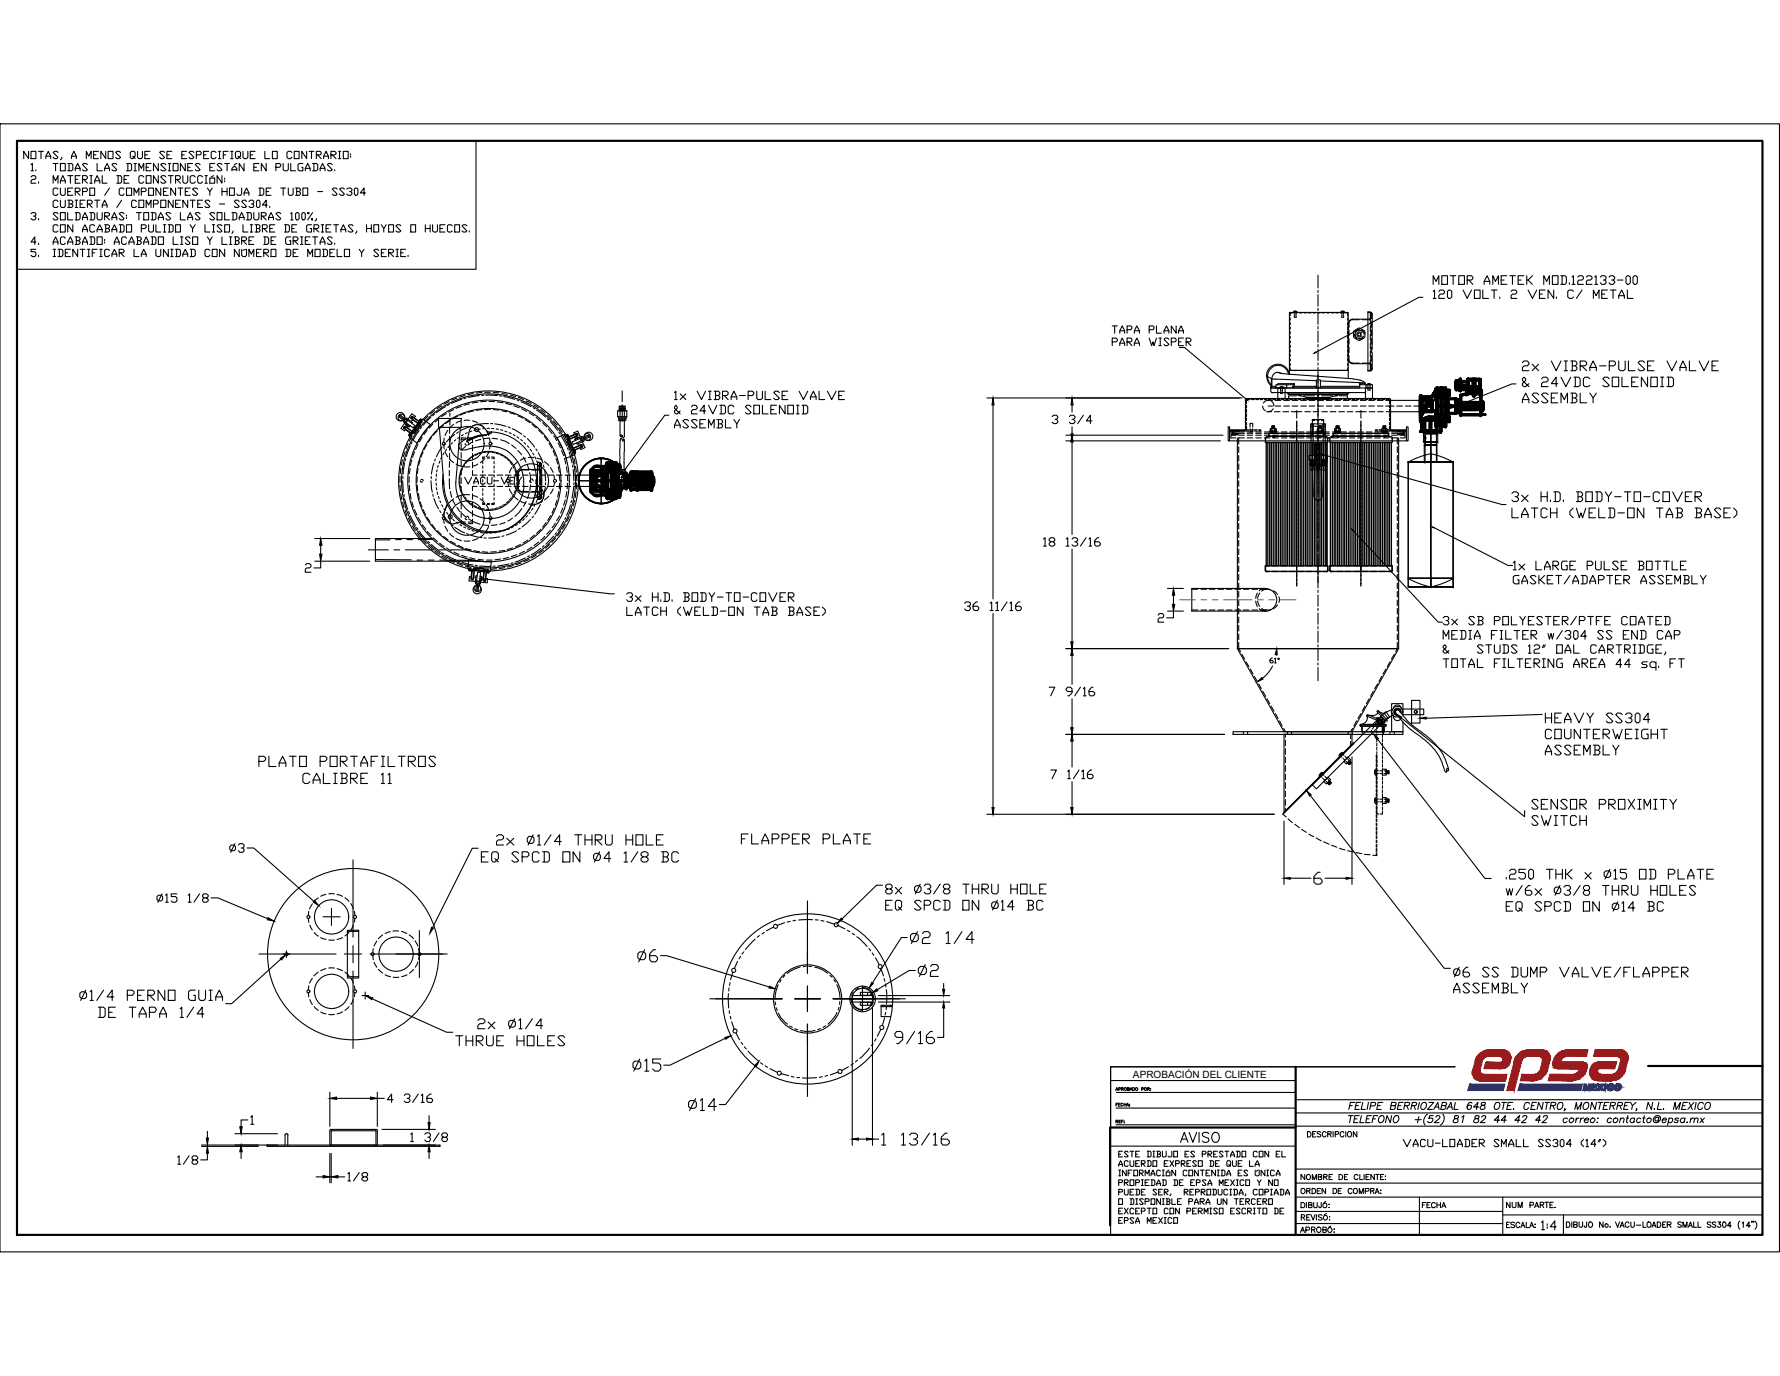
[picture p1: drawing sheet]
<svg xmlns="http://www.w3.org/2000/svg" width="279mm" height="216mm" viewBox="0 0 279 216" stroke-linecap="round" stroke-linejoin="round" font-family="sans-serif">
<defs><g id="words">
<text font-size="4" x="240.6" y="193.7">1:4</text>
<text font-size="1.6" x="177.8" y="169.1">APROBACIÓN DEL CLIENTE</text>
</g></defs>
<!-- layer: Filter -->
<g fill="none" stroke="#000" stroke-width=".17">
<path d="M199.4 67.3h.3h-.3v.3h.3h-.3zM199.4 67.6v.2h.3h-.3v-.2h.3zM199.6 66.8h.5v1.2h-.5zM200 67.3h.3v.3h-.3h.3v-.3zM200 67.6h.3v.2h-.3h.3v-.2zM207 66.8h.4v1.2h-.4zM207.1 67.3h-.3v.3h.3h-.3v.2h.3M207.3 67.3h.3v.3h-.3h.3v.2h-.3M209.5 67.3h.3h-.3v.3h.3h-.3zM209.5 67.6v.2h.3h-.3v-.2h.3zM209.7 66.8h.5v1.2h-.5zM210.1 67.3h.3v.3h-.3h.3v-.3z"/>
<path d="M210.1 67.6h.3v.2h-.3h.3v-.2zM217.1 66.8h.4v1.2h-.4zM217.2 67.3h-.4v.3h.4h-.3v.2h.3M217.4 67.3h.4v.3h-.4h.4v.2h-.4"/>
<circle cx="73.3" cy="69.6" r="2.69"/>
<circle cx="83.4" cy="75.5" r="2.69"/>
<circle cx="73.3" cy="81.3" r="2.69"/>
<circle cx="52" cy="143.9" r="2.69"/>
<circle cx="52" cy="155.6" r="2.69"/>
<circle cx="62.2" cy="149.7" r="2.69"/>
</g>
<!-- layer: Epsa VIsta Oculta -->
<g fill="none" stroke="#000" stroke-width=".21">
<path d="M198.8 69.4v19.4M198.8 68.5h.4h8.7v-.5h-8.7v.5h8.7h.3M198.9 68.5l-.3 .2v.7h9.8v-.7M199 69.4v19.4M199.3 69.4v19.4h-.7v.7l.2 .2h9.4M199.4 67.6h.9v.2h-.9zM199.6 69.4v19.4M199.9 68.5h.1M199.9 69.4v19.4M200.1 68.5h.1M200.2 69.4v19.4M200.4 69.4v19.4"/>
<path d="M200.7 69.4v19.4M201 69.4v19.4M201.3 69.4v19.4M201.5 69.4v19.4M201.8 69.4v19.4M202.1 69.4v19.4M202.4 69.4v19.4h.9M202.7 69.4v19.4M202.9 68.5h.1M202.9 69.4v19.4M203.1 68.5h.1M203.2 69.4v19.4"/>
<path d="M203.5 69.4v19.4M203.5 66.6h.1M203.5 67.3h.1M203.5 67.9h.1M203.5 68.6h.1M203.5 69.2h.1M203.5 69.8h.1M203.5 70.5h.1M203.5 71.1h.1M203.5 71.8h.1M203.5 72.4h.1M203.5 73.1h.1"/>
<path d="M203.5 73.7h.1M203.5 74.3h.1M203.5 75h.1M203.5 75.6h.1M203.5 76.2h.1M203.5 76.9h.1M203.5 77.6h.1M203.5 78.2h.1M203.5 78.8h.1M203.5 79.5h.1M203.5 66.1v.4M203.5 66.8v.4"/>
<path d="M203.5 67.4v.4M203.5 68v.5M203.5 68.7v.4M203.5 69.3v.5M203.5 70v.4M203.5 70.6v.4M203.5 71.2v.5M203.5 71.9v.4M203.5 72.5v.4M203.5 73.2v.4M203.5 73.8v.5M203.5 74.5v.4"/>
<path d="M203.5 75.1v.4M203.5 75.7v.5M203.5 76.4v.4M203.5 77v.4M203.5 77.6v.5M203.5 78.3v.4M203.5 79v.4M203.5 79.6v.4M203.8 69.4v19.4M204.1 69.4v19.4M204.3 69.4v19.4M204.6 69.4v19.4h-.8"/>
<path d="M204.9 69.4v19.4M205.2 69.4v19.4M205.5 69.4v19.4M205.8 69.4v19.4M206 69.4v19.4M206.3 69.4v19.4M206.6 69.4v19.4M206.8 67.6h.8v.2h-.8zM206.9 69.4v19.4M207.2 68.5h.1M207.2 69.4v19.4M207.4 68.5h.1"/>
<path d="M207.4 69.4v19.4M207.7 69.4v19.4h.7v.7l-.1 .2h-.6M208 69.4v19.4M208.2 68.5l.2 .3M208.3 69.4v19.4M208.8 69.4v19.4M209 68.5h.1M209.1 69.4v19.4M209.3 68.5h.1M209.4 69.4v19.4M209.5 67.6h.9v.2h-.9zM209.7 69.4v19.4"/>
<path d="M210 68.5h.1M210 69.4v19.4M210.2 68.5h.1M210.2 69.4v19.4M210.5 69.4v19.4M210.8 69.4v19.4M211.1 69.4v19.4M211.4 69.4v19.4M211.7 69.4v19.4M211.9 69.4v19.4M212.2 69.4v19.4M212.5 69.4v19.4h.9"/>
<path d="M212.8 69.4v19.4M213.1 69.4v19.4M213.4 69.4v19.4M213.6 66.6h.1M213.6 67.3h.1M213.6 67.9h.1M213.6 68.6h.1M213.6 69.2h.1M213.6 69.8h.1M213.6 70.5h.1M213.6 71.1h.1M213.6 71.8h.1"/>
<path d="M213.6 72.4h.1M213.6 73.1h.1M213.6 73.7h.1M213.6 74.3h.1M213.6 75h.1M213.6 75.6h.1M213.6 76.2h.1M213.6 76.9h.1M213.6 77.6h.1M213.6 78.2h.1M213.6 78.8h.1M213.6 79.5h.1"/>
<path d="M213.6 69.4v20.3M213.6 66.1v.4M213.6 66.8v.4M213.6 67.4v.4M213.6 68v.5M213.6 68.7v.4M213.6 69.3v.5M213.6 70v.4M213.6 70.6v.4M213.6 71.2v.5M213.6 71.9v.4M213.6 72.5v.4"/>
<path d="M213.6 73.2v.4M213.6 73.8v.5M213.6 74.5v.4M213.6 75.1v.4M213.6 75.7v.5M213.6 76.4v.4M213.6 77v.4M213.6 77.6v.5M213.6 78.3v.4M213.6 79v.4M213.6 79.6v.4M213.9 69.4v19.4"/>
<path d="M214.2 69.4v19.4M214.5 69.4v19.4M214.8 69.4v19.4M215 69.4v19.4M215.3 69.4v19.4M215.6 69.4v19.4M215.9 69.4v19.4M216.2 69.4v19.4M216.5 69.4v19.4M216.7 69.4v19.4M216.8 67.6h.9v.2h-.9zM217 69.4v19.4"/>
<path d="M217.3 69.4v19.4M217.3 68.5h.1M217.5 68.5h.1M217.6 69.4v19.4M217.8 69.4v19.4h.7v.8l-.7 .1M218.1 69.4v19.4M218.3 68.5h-.3h-8.7v-.5h8.7v.5h-8.7l-.5 .1-.1 .8h9.8v-.7M218.3 68.5l.3 .3M218.4 69.4v19.4M198.6 89.5v-.7h9.8v.7M198.6 89.5l.3 .2M199.7 88.8h.9"/>
<path d="M201.1 88.8h.9M203.5 80.1h.1M203.5 80.7h.1M203.5 81.4h.1M203.5 82h.1M203.5 82.7h.1M203.5 83.3h.1M203.5 83.9h.1M203.5 84.6h.1M203.5 84.7v.9M203.5 85.6h.1M203.5 86.3h.1"/>
<path d="M203.5 87h.1M203.5 87.6h.1M203.5 88.2h.1M203.5 88.9h.1M203.5 89.5h.1M203.5 90.1h.1M203.5 90.8h.1M203.5 91.4h.1M203.5 80.2v.4M203.5 80.9v.4M203.5 81.5v.4M203.5 82.1v.4"/>
<path d="M203.5 82.8v.4M203.5 83.4v.5M203.5 84.1v.4M203.5 85.8v.4M203.5 86.4v.4M203.5 87v.5M203.5 87.7v.4M203.5 88.3v.5M203.5 89v.4M203.5 89.6v.4M203.5 90.3v.4M203.5 90.9v.4"/>
<path d="M203.5 91.5v.4M205.1 88.8h.9M206.4 88.8h.9M208.4 89.5l-.2 .2M208.7 89.5v-.7h9.8v.7M208.7 89.5l.3 .2M209.4 88.8h-.7l.1 .9h9.5M209.8 88.8h.9M211.2 88.8h.8M213.6 80.1h.1M213.6 80.7h.1M213.6 81.4h.1"/>
<path d="M213.6 82h.1M213.6 82.7h.1M213.6 83.3h.1M213.6 83.9h.1M213.6 84.6h.1M213.6 84.7v.9M213.6 85.6h.1M213.6 86.3h.1M213.6 87h.1M213.6 87.6h.1M213.6 88.2h.1M213.6 88.9h.1"/>
<path d="M213.6 89.5h.1M213.6 90.1h.1M213.6 90.8h.1M213.6 91.4h.1M213.6 80.2v.4M213.6 80.9v.4M213.6 81.5v.4M213.6 82.1v.4M213.6 82.8v.4M213.6 83.4v.5M213.6 84.1v.4M213.6 85.8v.4"/>
<path d="M213.6 86.4v.4M213.6 87v.5M213.6 87.7v.4M213.6 88.3v.5M213.6 89v.4M213.6 89.6v.4M213.6 90.3v.4M213.6 90.9v.4M213.6 91.5v.4M213.8 88.8h.9M215.2 88.8h.9M216.5 88.8h.9"/>
<path d="M218.6 89.5l-.3 .2"/>
</g>
<!-- layer: 0 -->
<g fill="none" stroke="#000" stroke-width=".17">
<path d="M0 19.4h279.3v177h-279.3zM2.7 22.1h72v20.1h-72zM4.5 23.7v1.2l-.8-1.2v1.2M4.9 23.7h.7v1.2h-.7zM4.9 25.8l.2-.1v1.1M4.9 27.8l.2-.2h.4l.1 .2-.1 .4h-.4l-.2 .2v.3h.7M4.9 33.5l.2-.1h.4l.1 .1v.2l-.1 .2h-.3M4.9 26.8h.3M5.5 33.9l.1 .2-.1 .4h-.4l-.2-.2M5.6 38h-.7l.6-.8v1.2M5.6 39.1h-.7v.4h.6l.1 .2v.3l-.1 .3h-.4l-.2-.3M5.6 26.6v.2"/>
<path d="M6.1 23.7h.7M6.1 28.5v.2M6.1 34.3v.2M6.1 38.1v.3M6.4 23.7v1.2M7.2 24.9v-.4l.4-.8 .4 .8v.4M7.2 24.5h.8M8.3 28.7v-1.1l.4 .8 .4-.8v1.1M8.3 38.4v-.4l.4-.8 .4 .8v.4M8.3 25.7h.8M8.3 38h.8M8.3 39.1h.4"/>
<path d="M8.6 39.1v1.2M8.7 25.7v1.1M9.1 23.9l-.2-.2h-.3l-.3 .2 .8 .8-.2 .2h-.3l-.3-.2M9.1 29.7l-.2-.2h-.3l-.3 .2v.7l.3 .2h.3l.2-.2M9.1 31.6l-.2-.2h-.3l-.3 .2v.8l.3 .2h.3l.2-.2M9.1 33.5l-.2-.1h-.3l-.3 .1 .8 .8-.2 .2h-.3l-.3-.2M9.1 35.4l-.2-.1h-.3l-.3 .1v.8l.3 .2h.3l.2-.2M9.1 39.1h.6l.2 .2v.7l-.2 .3h-.6M9.3 39.1v1.2M9.5 25.7h.7v1.1h-.7zM9.5 28.7v-.3l.4-.8 .3 .8v.3M9.5 29.5v.9l.2 .2h.4l.1-.2v-.9"/>
<path d="M9.5 31.4v1l.2 .2h.4l.1-.2v-1M9.5 33.4h.7v1.1h-.7zM9.5 35.3h.7v1.1h-.7zM9.5 28.4h.7M9.7 24.7v.2l-.2 .2M10.2 37.4l-.1-.2h-.4l-.2 .2v.7l.2 .3h.4l.1-.3M10.2 39.7h.4M10.6 25.7h.6l.2 .1v.8l-.2 .2h-.6M10.6 31.4h.6l.2 .2v.2l-.2 .2M10.6 33.4v1.1h.8M10.6 38.4v-.4l.4-.8 .4 .8v.4M10.6 27.6h.8"/>
<path d="M10.6 30.1h.4M10.6 38h.8M10.8 32h.4l.2 .2v.2l-.2 .2h-.6M10.8 25.7v1.1M10.8 31.4v1.2M11 39.1h-.8v1.2h.8M11 27.6v1.1M11.2 24.9v-.4l.4-.8 .4 .8v.4M11.2 24.5h.8M11.4 29.5h-.8v1.1h.8M11.4 35.3v1.1l-.8-1.1v1.1M11.8 26.8v-.4l.4-.7 .4 .7v.4"/>
<path d="M11.8 30.1h.6l.2-.2v-.2l-.2-.2h-.6v1.1M11.8 33.4h.6l.2 .1v.8l-.2 .2h-.6M11.8 37.2h.6l.2 .2v.1l-.2 .3M11.8 26.4h.8M11.8 28.2h.4M11.8 31.4h.4M11.8 32.6h.4M12 37.8h.4l.2 .2v.1l-.2 .3h-.6M12 30.1l.6 .5M12 31.4v1.2M12 33.4v1.1M12 37.2v1.2"/>
<path d="M12.2 39.1v1.2l-.8-1.2v1.2M12.6 27.6h-.8v1.1h.8M12.6 32h.4M12.6 39.1h.7M13 28.2h.5l.2-.4-.2-.2h-.5v1.1M13 30.1h.5l.2-.2v-.2l-.2-.2h-.5v1.1M13 34.5v-.4l.3-.7 .4 .7v.4M13 36.4v-.4l.3-.7 .4 .7v.4M13 38.4v-.4l.3-.8 .4 .8v.4M13 34.1h.7M13 36h.7M13 38h.7"/>
<path d="M13 39.1v1.2M13.1 28.2l.6 .5M13.3 31.4h-.7v1.2h.7M13.5 24.9v-1.2l.4 .8 .4-.8v1.2M13.7 25.8l-.2-.1h-.4l-.1 .1 .7 .8-.2 .2h-.4l-.1-.2M13.7 32h.6l.2-.4-.2-.2h-.6v1.2M13.7 39.1h.4M13.9 32l.6 .6M13.9 39.1v1.2M14.1 29.5h.8v1.1h-.8zM14.1 33.4h.6l.2 .1v.8l-.2 .2h-.6M14.1 37.2h.6l.2 .2v.7l-.2 .3h-.6"/>
<path d="M14.1 27.6h.4M14.1 28.7h.4M14.3 27.6v1.1M14.3 33.4v1.1M14.3 37.2v1.2M14.5 39.7h.4M14.7 24.3h.4M14.9 28.7v-.3l.3-.8 .5 .8v.3M14.9 35.4l-.2-.1h-.4l-.2 .1v.8l.2 .2h.4l.2-.2M14.9 28.4h.8M14.9 31.4h.8M15.2 25.7v1.1h.8"/>
<path d="M15.2 33.4v.9l.3 .2h.3l.2-.2v-.9M15.2 36.4v-.4l.5-.7 .3 .7v.4M15.2 37.2h.8v1.2h-.8zM15.2 39.1h-.7v1.2M15.2 31.4v1.2M15.2 36h.8M15.5 23.7h-.8v1.2h.8M15.7 39.1h.3M15.8 39.1v1.2M16 27.6v1.1h.8M16 32.6v-.4l.4-.8 .4 .8v.4M16 32.2h.8"/>
<path d="M16.4 26.8v-.4l.4-.7 .4 .7v.4M16.4 33.9h.6l.2-.2v-.2l-.2-.1h-.6v1.1M16.4 35.3h.6l.2 .1v.2l-.2 .3M16.4 26.4h.8M16.4 37.5v.3M16.4 38v.1M16.6 23.7v1.2l-.8-1.2v1.2M16.6 35.9h.4l.2 .1v.2l-.2 .2h-.6M16.6 33.9l.6 .6M16.6 35.3v1.1M17 23.7h.7v1.2h-.7zM17.2 39.3l-.2-.2h-.4l-.2 .2v.7l.2 .3h.4l.2-.3"/>
<path d="M17.2 29.5l-.8 1.1M17.6 34.5v-.4l.3-.7 .4 .7v.4M17.6 36.4v-.4l.3-.7 .4 .7v.4M17.6 34.1h.7M17.6 36h.7M17.6 39.9h.7M17.9 38.4v-.4l.4-.8 .4 .8v.4M17.9 38h.8M18.3 25.8l-.1-.1h-.5l-.1 .1 .7 .8-.1 .2h-.5l-.1-.2M18.3 27.6h.6l.2 .2v.7l-.2 .2h-.6M18.5 27.6v1.1M18.7 35.3h.6l.2 .1v.8l-.2 .2h-.6"/>
<path d="M18.7 39.7h.6l.2-.2v-.2l-.2-.2h-.6v1.2M18.9 23.9l-.2-.2h-.4l-.1 .2 .7 .8-.2 .2h-.4l-.1-.2M18.9 35.3v1.1M18.9 39.7l.6 .6M19.1 31.4l-.8 1.2M19.5 29.7l-.2-.2h-.4l-.2 .2v.7l.2 .2h.4l.2-.2M19.5 33.5l-.2-.1h-.4l-.2 .1 .8 .8-.2 .2h-.4l-.2-.2M19.5 28.2h.4M19.9 25.7h.5l.3 .1v.8l-.3 .2h-.5M19.9 29.5h.8v1.1h-.8zM19.9 35.3h.8v1.1h-.8zM19.9 37.4l-.2-.2h-.4l-.2 .2v.7l.2 .3h.4l.2-.3"/>
<path d="M19.9 33.7v.2M19.9 34.1v.2M20.1 25.7v1.1M20.2 27.6h-.7v1.1h.7M20.2 38.4v-.4l.5-.8 .3 .8v.4M20.2 38h.8M20.8 24.5l.2 .2-.2 .2h-.1l-.3-.2v-.8l.3-.2h.3l.2 .2v.6l-.2 .2 .2 .2M21 30.6v-1.1l.4 .8 .4-.8v1.1M21 39.1v1.2h.8M21 26.8h.4M21 25.7h.4M21.2 25.7v1.1"/>
<path d="M21.4 31.6l-.2-.2h-.4l-.1 .2v.8l.1 .2h.4l.2-.2M21.4 37.2h.6l.2 .2v.1l-.2 .3M21.4 33.4h.8M21.6 23.7v1l.2 .2h.4l.2-.2v-1M21.6 37.8h.4l.2 .2v.1l-.2 .3h-.6M21.6 37.2v1.2M21.8 26.8v-1.1l.4 .7 .4-.7v1.1M21.8 31.4h.8v1.2h-.8zM21.8 33.4v1.1M22.2 30.1h.5l.2-.2v-.2l-.2-.2h-.5v1.1M22.2 35.9h.5l.2-.3v-.2l-.2-.1h-.5v1.1M22.2 39.9h.7"/>
<path d="M22.6 27.8l-.2-.2h-.4l-.2 .2v.7l.2 .2h.4l.2-.2M22.6 33.4h.7v1.1h-.7zM22.6 38.4v-.4l.3-.8 .4 .8v.4M22.6 38h.7M22.7 24.3h.5M22.9 27.6h.8v1.1h-.8zM22.9 32.6v-1.2l.4 .8 .4-.8v1.2M22.9 26.2h.4M23.3 29.5h.8v1.1h-.8zM23.3 35.3v.9l.2 .2h.4l.2-.2v-.9M23.5 23.7h-.8v1.2h.8M23.7 25.7h-.8v1.1h.8"/>
<path d="M23.7 33.4h.6l.2 .1v.8l-.2 .2h-.6M23.7 37.2h.6l.2 .2v.7l-.2 .3h-.6M23.9 33.4v1.1M23.9 37.2v1.2M24.1 32h.6l.1-.4-.1-.2h-.6v1.2M24.5 35.3v1.1h.7M24.5 39.1v.9l.2 .3h.4l.1-.3v-.9M24.8 25.7v1.1l-.7-1.1v1.1M24.8 27.6v1.1l-.7-1.1v1.1M24.8 34.5v-.4l.4-.7 .5 .7v.4M24.8 37.2h.9v1.2h-.9zM24.8 34.1h.9"/>
<path d="M25.2 29.5v1.1l-.7-1.1v1.1M25.2 31.4h.8v1.2h-.8zM25.7 30.1h.3M25.7 35.3h.3M25.7 36.4h.3M25.8 23.9l-.1-.2h-.5l-.1 .2 .7 .8-.1 .2h-.5l-.1-.2M25.8 35.3v1.1M26 25.8l-.2-.1h-.4l-.2 .1 .8 .8-.2 .2h-.4l-.2-.2M26 27.8l-.2-.2h-.4l-.2 .2 .8 .7-.2 .2h-.4l-.2-.2M26.2 24.3h.4M26.4 29.5h-.7v1.1h.7M26.4 35.3h.6l.2 .1v.8l-.2 .2h-.6"/>
<path d="M26.4 39.1v1.2l-.7-1.2v1.2M26.4 26.8h.4M26.4 25.7h.4M26.4 27.6h.8M26.6 25.7v1.1M26.6 35.3v1.1M26.8 33.5l-.2-.1h-.4l-.2 .1 .8 .8-.2 .2h-.4l-.2-.2M26.8 27.6v1.1M26.8 39.1h.4M27 23.7h-.8v1.2h.8M27 39.1v1.2M27.2 25.7h.7v1.1h-.7z"/>
<path d="M27.2 31.4v1.2l-.8-1.2v1.2M27.2 37.2v1.2h.7M27.6 28.2h.6l.1-.4-.1-.2h-.6v1.1M27.6 29.5v1.1l-.8-1.1v1.1M27.6 35.3h.7v1.1h-.7zM27.6 39.1h.6l.1 .2v.7l-.1 .3h-.6M27.6 32h.3M27.7 28.2l.6 .5M27.7 39.1v1.2M27.9 29.5h.8M28.3 31.4h-.7v1.2h.7M28.3 33.4v1.1h.8"/>
<path d="M28.3 29.5v1.1M28.3 37.2h.4M28.3 38.4h.4M28.5 24.3h.4M28.5 37.2v1.2M28.7 27.6v.9l.2 .2h.4l.2-.2v-.9M28.7 39.9h.8M29.1 25.7v1.1l-.8-1.1v1.1M29.1 30.1h.4M29.3 23.7h-.8v1.2h.8M29.5 31.4v1.2l-.8-1.2v1.2M29.5 34.5v-.4l.3-.7 .4 .7v.4"/>
<path d="M29.5 26.2h.3M29.5 34.1h.7M29.8 29.5h-.7v1.1h.7M29.8 35.3l.4 .6v.5M29.8 37.4l-.1-.2h-.4l-.2 .2 .7 .7-.1 .3h-.4l-.2-.3M29.8 39.1h.6l.2 .2v.7l-.2 .3h-.6M29.8 31.4h.8M30.1 39.1v1.2M30.2 25.7h-.7v1.1h.7M30.2 37.2h.8v1.2h-.8zM30.2 31.4v1.2M30.4 23.9l-.2-.2h-.4l-.1 .2 .7 .8-.2 .2h-.4l-.1-.2"/>
<path d="M30.6 27.8l-.2-.2h-.3l-.3 .2v.7l.3 .2h.3l.2-.2M30.6 35.3l-.4 .6M30.8 24.3h.6l.2-.2v-.2l-.2-.2h-.6v1.2M31 29.7l-.2-.2h-.4l-.2 .2 .8 .7-.2 .2h-.4l-.2-.2M31 32h.4M31.4 25.8l-.2-.1h-.4l-.2 .1 .8 .8-.2 .2h-.4l-.2-.2M31.4 33.5l-.2-.1h-.4l-.2 .1 .8 .8-.2 .2h-.4l-.2-.2M31.8 27.8l-.2-.2h-.4l-.2 .2v.7l.2 .2h.4l.2-.2M31.8 31.4h-.8v1.2h.8M32 24.3h.3M32.2 35.3v1.1h.7M32.2 27.6h.4"/>
<path d="M32.2 28.7h.4M32.3 27.6v1.1M32.6 29.5l.3 .6v.5M32.6 37.2l.3 .6v.6M32.8 23.7h-.8v1.2h.8M32.9 27.9h.8v.8h-.8zM32.9 31.6l-.1-.2h-.5l-.1 .2 .7 .8-.1 .2h-.5l-.1-.2M32.9 39.3l-.1-.2h-.5l-.1 .2v.7l.1 .3h.5l.1-.3M32.9 26.2h.4M33.3 39.1h.8v1.2h-.8zM33.3 29.5l-.4 .6M33.3 35.3h.4"/>
<path d="M33.3 36.4h.4M33.3 37.2l-.4 .6M33.5 27.6l-.4 .2M33.5 35.3v1.1M33.7 25.7h-.8v1.1h.8M33.7 33.5l-.2-.1h-.4l-.2 .1 .8 .8-.2 .2h-.4l-.2-.2M33.9 23.9l-.2-.2h-.4l-.2 .2v.8l.2 .2h.4l.2-.2M34.1 33.4h.7v1.1h-.7zM34.3 23.7h.4M34.3 24.9h.4M34.5 23.7v1.2M34.5 32h.8"/>
<path d="M34.8 25.8l-.1-.1h-.4l-.2 .1 .7 .8-.1 .2h-.4l-.2-.2M34.8 27.6v1.1l-.7-1.1v1.1M34.8 35.4l-.1-.1h-.4l-.2 .1 .7 .8-.1 .2h-.4l-.2-.2M34.8 37.2v1.2h.8M34.8 30.1h.8M34.8 29.5v1.1M35.1 24.3h.3M35.3 33.4v1.1h.7M35.3 35.3h.7v1.1h-.7zM35.3 39.1v1.2l-.8-1.2v1.2M35.3 25.7h.7M35.3 27.9v.3"/>
<path d="M35.3 28.4v.1M35.6 25.7v1.1M35.6 29.5v1.1M35.8 23.7h-.7v1.2M36 29.5h.8v1.1h-.8zM36 37.2h.4M36 38.4h.4M36.2 23.7h.4M36.2 24.9h.4M36.2 37.2v1.2M36.4 26.8v-.4l.4-.4 .4 .4v.4M36.4 33.4h.6l.2 .1v.8l-.2 .2h-.6"/>
<path d="M36.4 23.7v1.2M36.4 26.6h.8M36.6 36.2l-.2 .4M36.6 33.4v1.1M36.8 37.2h.5l.2 .2v.1l-.2 .3M37 37.8h.3l.2 .2v.1l-.2 .3h-.5M37 37.2v1.2M37.2 25.7l-.4 .1M37.3 24.5l.2 .2-.2 .2h-.1l-.2-.2v-.8l.2-.2h.3l.3 .2v.6l-.3 .2 .3 .2M37.5 31.6l-.2-.2h-.3l-.2 .2 .7 .8-.2 .2h-.3l-.2-.2M37.5 34.5v-.4l.4-.7 .4 .7v.4M37.5 39.1v1.2l-.7-1.2v1.2"/>
<path d="M37.5 34.1h.8M37.9 29.5v.9l-.1 .2h-.5l-.1-.2M37.9 37.8h.6l.2-.4-.2-.2h-.6v1.2M37.9 39.1v.9l.2 .3h.4l.2-.3v-.9M38.1 23.7v1l.2 .2h.4l.2-.2v-1M38.1 35.3v1.1h.8M38.1 37.8l.6 .6M38.3 25.7v1.1l-.8-1.1v1.1M38.3 30.6v-.3l.4-.8 .4 .8v.3M38.3 30.3h.8M38.5 39.1l-.4 .2M38.7 31.6l-.2-.2h-.4l-.2 .2 .8 .8-.2 .2h-.4l-.2-.2"/>
<path d="M38.7 33.4h.6l.2 .1v.8l-.2 .2h-.6M38.9 33.4v1.1M39.1 31.6l.2-.2h.4l.1 .4-.1 .2h-.2M39.1 37.8h.4M39.3 24.3h.4M39.3 35.3h.4M39.3 36.4h.4M39.5 35.3v1.1M39.7 32l.1 .2v.2l-.1 .2h-.4l-.2-.2M39.8 33.4v.9l.2 .2h.4l.2-.2v-.9M39.8 37.2h-.7v1.2h.7M39.8 26.2h.5"/>
<path d="M40 23.7h-.7v1.2h.7M40 35.3h.6l.2 .1v.2l-.2 .3M40.3 35.9h.3l.2 .1v.2l-.2 .2h-.6M40.3 35.3v1.1M40.3 39.7h.3M40.4 31.4h.2l.2 .2v.8l-.2 .2h-.2l-.1-.2v-.8zM40.6 25.7h-.8v1.1h.8M40.6 29.5h.6l.2 .2v.7l-.2 .2h-.6M40.8 29.5v1.1M41 33.9h.6l.2-.2v-.2l-.2-.1h-.6v1.1M41 39.1h-.7v1.2h.7M41.2 35.9h.6l.2-.3v-.2l-.2-.1h-.6v1.1"/>
<path d="M41.2 33.9l.6 .6M41.4 37.2h.6l.2 .2v.7l-.2 .3h-.6M41.4 39.7h.6l.2-.2v-.2l-.2-.2h-.6v1.2M41.4 35.9l.6 .5M41.6 23.7v1.2h.7M41.6 37.2v1.2M41.6 39.7l.6 .6M41.8 25.7v1.1l-.8-1.1v1.1M41.8 30.1h.4M42 32.2h-.8l.6-.8v1.2M42.2 34.5v-.4l.3-.7 .4 .7v.4M42.2 34.1h.7"/>
<path d="M42.3 32.4v.2M42.3 35.9h.5M42.5 29.5h-.7v1.1h.7M42.5 39.1h.8v1.2h-.8zM42.5 37.8h.4M42.8 23.7h.7v1.2h-.7zM43.1 35.3h-.8v1.1h.8M43.3 26.2h.6l.2-.2v-.2l-.2-.1h-.6v1.1M43.3 37.2h-.8v1.2h.8M44.1 33.5l-.2-.1h-.4l-.2 .1 .8 .8-.2 .2h-.4l-.2-.2M44.1 29.5h.7M44.4 25.7v.9l.3 .2h.3l.3-.2v-.9"/>
<path d="M44.4 29.5v1.1M44.7 35.3h.6l.1 .1v.8l-.1 .2h-.6M44.8 39.1h.6l.2 .2v.7l-.2 .3h-.6M44.8 35.3v1.1M45 39.1v1.2M45.3 29.5v.9l.1 .2h.4l.2-.2v-.9M45.6 25.7v1.1h.8M45.6 33.5l.2-.1v1.1M45.6 37.2h-.6l-.2 .2v.7l.2 .3h.6v-.6h-.2M45.6 34.5h.4M45.8 23.9l-.2-.2h-.3l-.3 .2v.8l.3 .2h.3l.2-.2M45.8 35.9h.4"/>
<path d="M46 37.8h.6l.2-.3v-.1l-.2-.2h-.6v1.2M46 39.7h.4M46.2 23.7h.7v1.2h-.7zM46.2 37.8l.6 .6M46.4 29.5h.5l.3 .2v.2l-.3 .2M46.6 30.1h.3l.3 .2v.1l-.3 .2h-.5M46.6 33.4h.2l.1 .1v.8l-.1 .2h-.2l-.2-.2v-.8zM46.6 35.3h-.8v1.1h.8M46.6 29.5v1.1M46.8 39.1h-.8v1.2h.8M47.2 37.2h.3M47.2 38.4h.3"/>
<path d="M47.4 33.5l.1-.1h.3l.1 .1v.8l-.1 .2h-.3l-.1-.2zM47.4 37.2v1.2M47.5 25.7h-.6l-.1 .1v.8l.1 .2h.6v-.6h-.1M47.5 29.5h.8v1.1h-.8zM47.9 26.8v-.4l.4-.7 .4 .7v.4M47.9 26.4h.8M47.9 37.8h.4M48.1 23.7v1.2l-.7-1.2v1.2M48.3 33.4h.2v.1h-.2zM48.5 23.7h.8M48.7 37.2h-.8v1.2h.8M48.9 34.3h.2v.2h-.2z"/>
<path d="M48.9 35.3h-.6l-.2 .1v.8l.2 .2h.6v-.5h-.2M48.9 23.7v1.2M49.1 25.7h.6l.2 .1v.8l-.2 .2h-.6M49.1 33.4l-.8 1.1M49.1 37.2h.8M49.3 35.9h.6l.1-.3v-.2l-.1-.1h-.6v1.1M49.3 25.7v1.1M49.4 39.1h.8v1.2h-.8zM49.4 35.9l.6 .5M49.4 37.2v1.2M49.7 24.3h.5l.2-.2v-.2l-.2-.2h-.5v1.2M49.7 34.3v.2l-.3 .2"/>
<path d="M49.9 24.3l.5 .6M49.9 30.1h.7M50.2 26.8v-.4l.4-.7 .4 .7v.4M50.2 38.4v-.4l.4-.8 .4 .8v.4M50.2 26.4h.8M50.2 38h.8M50.4 35.3h.4M50.4 36.4h.4M50.6 39.1h.6l.2 .2v.7l-.2 .3h-.6M50.6 35.3v1.1M50.8 24.9v-.4l.4-.8 .4 .8v.4M50.8 24.5h.8"/>
<path d="M50.8 39.1v1.2M51.2 35.9h.4M51.8 39.7h.4M51.9 24.3h.6l.2-.2v-.2l-.2-.2h-.6v1.2M51.9 35.3h-.7v1.1h.7M52.2 25.8l-.3-.1h-.3l-.2 .1 .8 .8-.3 .2h-.3l-.2-.2M52.2 37.4l-.3-.2h-.3l-.2 .2 .8 .7-.3 .3h-.3l-.2-.3M52.2 24.3l.5 .6M52.4 35.3h.7M52.5 39.1h-.7v1.2h.7M52.5 26.6v.2M52.5 38.1v.3"/>
<path d="M52.7 35.3v1.1M52.9 29.7l-.2-.2h-.3l-.2 .2 .7 .7-.2 .2h-.3l-.2-.2M52.9 39.1v1.2h.8M53.1 23.7h.4M53.1 24.9h.4M53.3 23.7v1.2M53.5 36.4v-.4l.4-.7 .4 .7v.4M53.5 36h.8M53.9 23.7h.8v1.2h-.8zM54.1 29.7l-.2-.2h-.4l-.2 .2 .8 .7-.2 .2h-.4l-.2-.2M54.1 39.1h.8v1.2h-.8zM54.4 29.7l.3-.2h.3l.2 .2v.2l-.3 .2"/>
<path d="M55 30.1l.2 .2v.1l-.2 .2h-.3l-.3-.2M55 24.1v.2M55 24.5v.2M55.4 35.4l-.2-.1h-.3l-.2 .1 .7 .8-.2 .2h-.3l-.2-.2M55.6 29.7l.2-.2h.2l.2 .2v.7l-.2 .2h-.2l-.2-.2zM56 36.2v.2l-.2 .2M56.4 39.1l.4 .6v.6M57.1 39.1l-.3 .6M57.4 30.3h-.8l.5-.8v1.1M57.5 35.9h.8M57.5 35.3v1.1M58.3 35.3v1.1"/>
<path d="M58.7 35.3h.7v1.1h-.7zM59.4 39.3l-.1-.2h-.4l-.2 .2 .7 .7-.1 .3h-.4l-.2-.3M59.9 35.3l.3 .6v.5M59.9 39.7h.3M60.6 39.1h-.7v1.2h.7M60.6 35.3l-.4 .6M61 35.3h.8v1.1h-.8zM61 39.7h.6l.2-.2v-.2l-.2-.2h-.6v1.2M61.2 39.7l.6 .6M62.1 39.1h.4M62.4 39.1v1.2M62.9 35.4l-.2-.1h-.3l-.3 .1 .8 .8-.2 .2h-.3l-.3-.2"/>
<path d="M62.9 39.7h.4M63.7 39.1h-.8v1.2h.8M64.5 35.3h.7v1.1h-.7zM66.8 35.9h.7M66.8 35.3v1.1M67.5 35.3v1.1M67.9 35.3v.9l.2 .2h.4l.2-.2v-.9M69 35.9h.5M69.8 35.3h-.8v1.1h.8M71 35.4l-.2-.1h-.4l-.2 .1v.8l.2 .2h.4l.2-.2M71.4 35.3h.7v1.1h-.7zM73.3 35.4l-.2-.1h-.4l-.2 .1 .8 .8-.2 .2h-.4l-.2-.2"/>
<path d="M73.7 36.2v.2M6.1 40v.3M8.3 40.3h.4M13.7 40.3h.4M15.7 40.3h.3M17.6 40.3v-.4l.3-.8 .4 .8v.4M22.2 40.3v-.4l.4-.8 .3 .8v.4M26.8 40.3h.4M28.7 40.3v-.4l.4-.8 .4 .8v.4M39.1 40.3v-1.2l.4 .8 .3-.8v1.2M48.3 40.3v-1.2l.4 .8 .4-.8v1.2M62.1 40.3h.4"/>
<path d="M64.1 40v.3M174.6 53.6h.6l.2-.1v-.2l-.2-.3h-.6v1.2M174.6 51.1h.8M175 51.1v1.2M175.8 52.3v-.4l.3-.8 .4 .8v.4M175.8 54.2v-.4l.3-.8 .4 .8v.4M175.8 51.9h.7M175.8 53.8h.7M176.9 51.7h.6l.2-.2v-.2l-.2-.2h-.6v1.2M176.9 53.6h.6l.2-.1v-.2l-.2-.3h-.6v1.2M177.1 53.6l.6 .6M178.1 52.3v-.4l.3-.8 .5 .8v.4"/>
<path d="M178.1 54.2v-.4l.3-.8 .5 .8v.4M178.1 51.9h.8M178.1 53.8h.8M180.4 51.7h.6l.1-.2v-.2l-.1-.2h-.6v1.2M180.4 53l.4 1.2 .2-.6 .1 .6 .4-1.2M181.5 51.1v1.2h.8M181.9 53h.4M181.9 54.2h.4M182.1 53v1.2M182.7 52.3v-.4l.4-.8 .4 .8v.4M182.7 51.9h.8M183.5 53.3l-.2-.3h-.4l-.2 .3 .8 .7-.2 .2h-.4l-.2-.2"/>
<path d="M183.9 53.6h.5l.2-.1v-.2l-.2-.3h-.5v1.2M184.6 51.1v1.2l-.7-1.2v1.2M185 52.3v-.4l.4-.8 .4 .8v.4M185 51.9h.8M185 53.6h.4M185.1 54.5h.8l9.6 8.1M185.8 53h-.8v1.2h.8M186.2 53.6h.5l.2-.1v-.2l-.2-.3h-.5v1.2M186.4 53.6l.5 .6M198.8 59a1.84 1.84 0 0 0 .8 1.5M198.9 59.1l.8 .3 .5 .1M199.6 59.4v1.2z"/>
<path d="M200.2 59.5l6.4 .2M200.6 58.4l.6 .2M202.2 58.7a1.68 1.68 0 0 0-2.1-1.3 1.68 1.68 0 0 0-1 2.3l.5 .7M202.4 58.7a1.8 1.8 0 0 0-2-1.5 1.8 1.8 0 0 0-1.6 1.9M202.4 49h9.2v9.1h-9.2zM202.5 57.7v.4h.4M202.5 49.9v.3M202.5 50.6v.4M202.5 51.3v.3M202.5 52v.4M202.5 52.7v.4M202.5 53.5v.3"/>
<path d="M202.5 54.1v.4M202.5 54.9v.3M202.5 55.6v.3M202.5 56.3v.3M202.5 57v.4M202.9 49.1h-.4v.4M203.2 48.8v.1h.2v-.1M203.3 58.1h.3M203.3 49.1h.3M204 58.1h.3M204 49.1h.3M204.7 58.1h.4"/>
<path d="M204.7 49.1h.4M205.4 58.1h.4M205.4 49.1h.4M206.1 58.1h.4M206.1 49.1h.4M206.6 59.6h.7v1.3h-.7zM206.8 58.1h.4M206.8 49.1h.4M206.9 43.2v2M206.9 45.6v.3M206.9 46.2v1.8M206.9 48.4v.3"/>
<path d="M206.9 49.1v1.8M206.9 51.2v.4M206.9 51.9v1.8M206.9 54.1v.3M206.9 54.8v1.8M206.9 56.9v.4M206.9 57.7v8.9M207.3 59.8l6.9 .3v.1h-.8v.4M207.6 58.1h.3M207.6 49.1h.3M208.3 58.1h.3M208.3 49.1h.3"/>
<path d="M209 58.1h.3M209 49.1h.3M209.7 58.1h.4M209.7 49.1h.4M210.4 58.1h.4M210.4 49.1h.4M210.7 48.8v.1h.2v-.1M211.1 49.1h.4v.4M211.5 57.7v.4h-.4M211.5 49.9v.3M211.5 50.6v.4M211.5 51.3v.3"/>
<path d="M211.5 52v.4M211.5 52.7v.4M211.5 53.5v.3M211.5 54.1v.4M211.5 54.9v.3M211.5 55.6v.3M211.5 56.3v.3M211.5 57v.4M211.6 58.1h-9.2v.6M211.6 58.1v1.3M212.4 59.4l-11.3-.8a.94 .94 0 0 0-1-.1 .94 .94 0 0 0-.5 1M212.4 59.5l1.4 .2 .5 .4"/>
<path d="M62.8 76.1l.1 .9M62.8 74.8v.9M62.9 77.5l.2 .9M62.9 73.4l-.1 .9M63.2 72.1l-.2 .9M63.2 78.8l.2 .8M63.2 75.4l.1 1.8M63.2 74.8v.3M63.4 77.6l.1 .3M63.5 72.6l-.2 1.8M63.5 78.2l.5 1.7M63.6 70.9l-.3 .8"/>
<path d="M63.7 72l-.1 .3M64.1 69.6l-.4 .8M64.2 74.8v.9M64.3 76.1v.9M64.3 68.1l-.1 .1M64.3 68.4v.3M64.3 68.7l1.1 .8M64.4 73.5l-.1 .8M64.4 70l-.6 1.6M64.4 77.4l.1 .9M64.6 72.2l-.2 .8M64.6 78.7l.3 .9"/>
<path d="M64.7 68.4l-.4 .8M64.7 69.3l-.2 .4M65.1 70.9l-.3 .9M65.1 80l.3 .8M65.1 66.8l-.2 .3M65.4 67.3l-.5 .7M65.5 74.8l-.1 .9M65.5 76.1l.1 .9M65.6 69.7l-.4 .8M65.6 73.5l-.1 .8M65.7 77.4l.1 .9M65.8 67.6l-.9 1.4"/>
<path d="M65.9 65.8l-.1 .1M66 72.2l-.3 .8M66 78.7l.3 .8M66 75.4v.2h.3M66 65.7l.2 .1-1.9 2.6h-.1zM66.1 75.2l.3 .1v.1M66.2 67l-.2 .3M66.3 66.3l-.6 .6M66.3 68.6l-.5 .7M66.4 71l-.3 .8M66.4 80l.4 .8M66.4 65.8l1.2 .8-1.2 1.4-.9 1.5"/>
<path d="M66.4 65.8l-.2 .1-1.9 2.5M67 69.8l-.4 .7M67.1 67.5l-.6 .7M67.2 65.3l-.7 .6M67.6 75.4l.3 1.8M67.6 65.4l-1.2 1.3M67.7 74.8v.3M67.7 68.7l-.5 .7M67.9 77.6l.1 .3M67.9 66.5l-.5 .7M68.1 72.7l-.4 1.7M68.1 78.2l.7 1.6"/>
<path d="M68.2 64.4l-.7 .6M68.2 65l-.3 .2M68.3 72l-.1 .3M68.5 75.1l-.1 .3M68.5 75.8v.4M68.5 76.5l.1 .4M68.5 74.4v.4M68.6 67.6l-.6 .7M68.6 73.7l-.1 .3M68.6 77.2l.1 .4M68.8 73l-.1 .4M68.8 65.7h3.6v1.4h-3.6z"/>
<path d="M68.8 77.9l.1 .3M69 65.7l-.7 .5M69 67.1l.6 7.4M69 72.3l-.1 .4M69 78.6l.2 .3M69.3 63.7l-.7 .4M69.3 71.7l-.1 .3M69.3 79.2l.2 .3M69.4 70.1l-.9 1.6M69.5 75.4h.1v.6h-.1zM69.6 74.5a8.3 8.3 0 0 0 1.2 5.6M69.6 74.5l.3 3.2"/>
<path d="M69.6 66.8l-.7 .5M69.6 69.8l.1 .6M69.7 79.8l.2 .3M69.7 71.1l-.2 .3M69.7 68.7l-.1 .7M69.8 69.6l-.2 .3M69.8 70.9l.5 .8M69.9 63.8l-1.4 1M70.1 64.9l-.8 .5M70.1 70.5l-.2 .3M70.2 79.1l-.5 1.4M70.3 67.5l-.5 .8"/>
<path d="M70.3 79.2l-.5 .8M70.5 63l-.8 .4M70.5 75.1l.1 1.6M70.5 69.9l-.2 .3M70.5 73.8v.9M70.5 63.5l-.3 .1M70.6 71.1v.9l.6 .6M70.6 67.1v.9M70.6 68.5v.8M70.6 69.8v.9M70.6 72.4l-.1 .9M70.6 64.8v.5"/>
<path d="M70.6 65.8v.9M70.7 66l-.8 .5M70.7 77.1l.2 .9M71 69.5l-.2 .2M71.1 78.4l.4 .8M71.2 64.3l-.8 .3M71.2 66.6l-.7 .6M71.2 78.3l-.7 .6M71.4 68.2l-1.3 1.1M71.5 69l-.2 .2M71.6 72.8l.8 .4M71.7 62.5l-.8 .3"/>
<path d="M71.7 79.6l.5 .7M71.8 65.3l-.8 .4M72 67.8l-.3 .2M72 69.7v.6M72.1 70.3l.2 .2M72.1 68.6l-.3 .2M72.2 75.4v.5M72.2 74.8v.4M72.2 76.1l.1 .5M72.3 67.1l-.7 8.6a5.4 5.4 0 0 0 5 5.7 5.4 5.4 0 0 0 5.6-5.1M72.3 74.1v.4M72.3 76.8l.2 .4"/>
<path d="M72.4 66l-.8 .4M72.4 77.7l-.8 .3M72.4 69.6v.9M72.4 71v.9M72.4 72.3v.9M72.4 73.7v.8M72.4 75v.9M72.4 76.3v.9M72.4 77.6v.9M72.4 79v.9M72.4 68.9h.7M72.4 63.8l-.8 .3"/>
<path d="M72.5 62.7l-1.6 .6M72.6 77.4l.3 .4M72.6 73.5l-.2 .4M72.7 68.2l-.3 .2M72.9 66h.8M72.9 73.2h.8M72.9 77.6h.8M72.9 72.9l-.2 .4M73 62.1l-.9 .2M73 78l.2 .3M73 69.6v.1l.3 .2M73.1 64.8l-.9 .4"/>
<path d="M73.1 68.7h-.7v.5M73.1 70.1l-.6 .5M73.2 62.4l-.4 .2M73.3 70.5h-1.1M73.3 69.3l.2 .1 .1 .2M73.4 67.9l-.3 .1M73.4 72.4l-.3 .3M73.4 78.5l.3 .3M73.5 68.7l-.8 .4-.6 .6M73.5 68.7h.7v.7M73.5 68.9h.7M73.7 63.4l-.8 .2"/>
<path d="M73.7 67.4l-.4 1.9M73.8 71.9l-.3 .3M73.9 66.9l-1.6 .7M73.9 79l.4 .2M74 67.6l-.3 .2M74.2 66l.8 .4M74.2 77.7l.8 .3M74.2 73.8v.7h.7M74.2 69.8v.9M74.2 71.2v.9M74.2 72.5v.9M74.2 77.5v.9"/>
<path d="M74.2 78.8v.9M74.2 69.4l-.8 .4M74.3 61.8l-.9 .1M74.3 64.5l-.8 .2M74.4 71.5l-.4 .3M74.4 79.3l.4 .2M74.5 66.7l-.3 .1M74.7 67.4l-.3 .1M74.8 68.6l-1.5 .7M74.8 68.6l1.5-.3a5.7 5.7 0 0 0-3 .9M74.9 76.3h-.7v.7M75 68.4l-1.6 .6"/>
<path d="M75 63.1l-.9 .1M75 72.8l-.8 .4M75 71.2l-.4 .3M75.1 79.6l.4 .2M75.2 62.1l-1.7 .3M75.4 66.6l.6 .6M75.4 78.3l.6 .6M75.4 74.5h.8M75.4 76.3h.8M75.4 67.3l-.3 .1M75.5 68.9l-.9 .3M75.6 64.3l-.8 .1"/>
<path d="M75.6 61.6l-.8 .1M75.6 71.1l-.4 .1M75.7 79.8l.4 .1M75.8 67l.8 .8M75.8 67a1.29 1.29 0 0 0-2.1 .5M75.9 62l-.3 .1M76 72l-.6 .6M76.1 61.6h.9M76.1 67.2l-.3 .1M76.3 62l1.8 .1M76.3 63h-.9M76.3 71h-.4"/>
<path d="M76.3 67.5l.4 .8M76.3 79.2l.4 .8M76.4 68.3l-1.4 .1M76.4 79.9h.4M76.5 67.2h.3M76.5 67.8h.6v.2h-.6zM76.5 71h.5M76.7 66.5l-1.8 .1M76.7 74.5h.9M76.7 76.3h.9M76.7 70.9l-.4 .8M76.8 63h.8"/>
<path d="M76.8 68l.1 .1M76.8 68.7l-.9 .1M76.8 68.7l.2 .7M76.9 68.1l-.6 .2M77 64.2l-.9 .1M77 69.8l-.2 .6M77 66.5h.3M77.2 67.8a7.3 7.3 0 0 1 6.5 4.7M77.2 67.2l.3 .1M77.2 71h.4M77.3 68.8l.8 .1M77.4 64.3h.9"/>
<path d="M77.4 61.6h.9M77.5 79.8l-.5 .1M77.7 66.5l1.7 .4M77.9 71.1l.4 .1M77.9 67.3l.3 .1M78 70.1a10.2 10.2 0 0 0-4.7 .4M78 70.1l1.1 .4 .7 .4M78 74.5h.9M78 76.3h.9M78.1 63.1l.9 .1M78.1 79.7l-.4 .1M78.4 62.1h.3"/>
<path d="M78.5 71.3l.4 .2M78.6 69l.7 .2 .6 .4M78.6 67.4l.3 .1M78.7 64.4l.9 .2M78.7 79.4l-.4 .2M78.8 61.7l.8 .2M79.1 71.7l.4 .2M79.1 62.2l1.7 .5M79.2 67.6l.4 .2M79.3 79.1l-.4 .2M79.3 74.5h.9M79.3 76.3h.9"/>
<path d="M79.4 63.3l.9 .2M79.6 72.1l.4 .2M79.7 75.6l.1 .7M79.7 70.9a6 6 0 0 1 2.5 5.4M79.8 67l.3 .1M79.8 78.6l-.3 .3M79.8 74.6l-.1 .6M79.9 67.9l.3 .1M80 76.7l.4 .8M80 64.8l.9 .2M80.1 62l.8 .2M80.1 72.6l.2 .3"/>
<path d="M80.3 78.1l-.3 .3M80.3 69.8l.7 .6M80.3 73.4l-.3 .8M80.4 67.3l1.5 .9M80.5 73.1l.2 .4M80.6 68.2l.3 .2M80.6 77.6l-.2 .3M80.6 77.9l.7 .5M80.6 63.7l.9 .3M80.7 74.5h.9M80.7 76.3h.9M80.8 73.7l.1 .4"/>
<path d="M80.9 76.9l-.2 .4M81 74.3l.1 .5M81.1 76.3l-.2 .4M81.1 75l.1 .4M81.2 68.5l.2 .2M81.2 75.6l-.1 .5M81.2 62.7l.2 .2M81.3 65.2l.7 .4M81.3 70.7l.6 .7M81.3 72.4l-.7 .6M81.4 62.4l.8 .3M81.7 78.7l.8 .3"/>
<path d="M81.7 69l.3 .2M81.8 63l1.6 .8M81.9 64.1l.8 .5M81.9 79.8l-1.1 1.2M82 74.5h.9M82 76.3h.9M82.1 71.7l.4 .8M82.2 68.4l.3 .2M82.3 69.4l.2 .3M82.4 65.8l.8 .5M82.5 71.9l-.8 .3M82.6 62.9l.8 .4"/>
<path d="M82.6 78.7l-.4 .8M82.8 68.8l1.1 1.3M82.8 69.9l.2 .3M82.8 72.9l.3 .8M82.9 71.8h.9M83 79.1h.9M83.1 77.4l-.3 .8M83.1 64.8l.7 .4M83.1 75.4l.2 .3h.1M83.1 74.2l.2 1.4M83.2 70.5l.2 .3M83.3 76.1l-.2 .9"/>
<path d="M83.4 74.5h.8M83.4 76.3h.8M83.4 75.1l.2 .1 .1 .2M83.5 66.6l.7 .5M83.6 71.1l.2 .3M83.7 79.8l-.3 .3M83.7 72.5a8.6 8.6 0 0 1-.7 7.7M83.7 64l.3 .1M83.8 63.5l.7 .5M83.9 71.7l.2 .3M84 79.1l-.2 .4M84.1 75.3h.1v.6h-.1z"/>
<path d="M84.1 70.4l.2 .3M84.2 65.5l.6 .6M84.2 75.9l.9 1M84.2 76a8.2 8.2 0 0 1-4.8 7.1 7.4 7.4 0 0 1-9.5-5.4M84.2 64.3l1.4 1.1M84.2 72.3l.2 .3M84.3 71.9l.8 .3M84.3 78.5l-.1 .3M84.4 79l-1 .3M84.5 71l.7 1.6M84.5 73l.1 .3M84.5 67.5l.6 .6"/>
<path d="M84.5 77.9l-.1 .2M84.7 74.5h.9M84.7 76.3h.9M84.7 73.7l.1 .3M84.7 77.1l-.1 .4M84.8 76.5v.3M84.8 74.4v.3M84.8 79.2l-.9 1.5M84.9 64.3l.7 .5M84.9 75.1v.3M84.9 75.7l-.1 .4M85.1 78.7l-.8 .3"/>
<path d="M85.1 78.5l-.1 .3M85.1 76.9a1.42 1.42 0 0 1-.7 2.2M85.2 66.3l.6 .7M85.3 73l.1 .3M85.4 68.5l.5 .7M85.5 73.7l.1 1.7M85.5 72.4l.6 .6M85.6 76.5l-.4 1.6M85.6 75.7v.4M85.9 65.7l.2 .2M85.9 65.1l.7 .6M86 74.5h.9"/>
<path d="M86 76.3h.9M86.1 67.3l.6 .7M86.1 77.9l-.6 .5M86.2 69.6l.4 .7M86.4 73.4l.4 .7M86.4 66.2l1.1 1.3M86.8 70.7l.4 .8M86.8 76.7l-.4 .8M86.9 66l.6 .7M86.9 68.4l.5 .7M87 74.5v.7M87 79.7l-.3 .8"/>
<path d="M87 75.6v.7M87.3 72l.2 .8M87.3 74.5h.9M87.3 76.3h.9M87.4 68.7l.9 1.6 .6 1.7M87.5 78.4l-.3 .9M87.6 69.5l.4 .8M87.6 73.2l.2 .9M87.7 77.1l-.2 .9M87.7 67.8l.2 .3M87.8 67.1l.5 .7M87.8 74.5l.1 .9"/>
<path d="M87.8 75.8v.9M88.1 68.4l.8 1.6M88.1 70.7l.4 .8M88.3 79.7l-.3 .8M88.5 68.2l.4 .8M88.6 71.9l.2 .9M88.7 74.5h.9M88.7 76.3h.9M88.7 78.4l-.2 .9M88.9 73.2l.1 .9M88.9 68.2h.1l1.3 2.9h-.1zM88.9 68.2l1.3 2.9"/>
<path d="M88.9 68.2l-.2-.1-1.3 .6M89 77.1l-.2 .9M89.1 74.5v.9M89.1 75.8l-.1 .9M89.1 70.3l.1 .3M89.2 69.4l.3 .8M89.2 68.3v.1M89.3 71l.5 1.6M89.5 79.2l-.6 1.7M89.7 70.6l.3 .9M89.7 78.5l-.1 .4M89.8 69.3l.2 .4"/>
<path d="M89.8 79.8l-.3 .8M89.9 73v.3M90 73.7l.1 1.7M90 76.5l-.2 1.7M90 74.5h3M90 76.3h3M90.1 71.9l.2 .9M90.1 75.7v.4M90.2 78.5l-.2 .9M90.2 71.1l-.1 .3-1.3 .5M90.3 70.8v.1M90.3 73.2l.2 .9"/>
<path d="M90.4 77.2l-.1 .9M90.5 74.5l.1 .9M90.5 75.8v.9M92.6 75.4h1.1M105 65.2h-.6l-6.2 8.4M193 69.2h27.8M193 67.6h.3M193.5 67.6h.5M194 67.8h-.5v.2h.5M194 68.3h-.8v.4h.8M194.2 67.6h.4M194.4 68h.9"/>
<path d="M194.4 67.8h.9M194.4 68.3h.9M194.4 68.7h.9M194.9 67.6h.4M195.5 62.7v4.7h-2.5v-.4h-.2v2.2h.2v-1.6h2.7M195.5 67.6h.5M195.6 62.5h22.5M195.6 62.6l-.1 .1M195.7 66.9v.5h.3M195.7 63.6v.4M195.7 64.2v.5M195.7 64.9v.5"/>
<path d="M195.7 65.6v.4M195.7 66.3v.4M195.7 68h.9M195.7 67.8h.9M195.7 68.3h.9M195.7 68.7h.9M196.2 67l.1-.6 .3 .1v.5M196.2 67.3v.5h.4v-.5M196.2 62.7l-.5 .1v.5M196.2 67.6h.5M196.2 67.4h.5M196.4 62.7h.5"/>
<path d="M196.9 67.6h.4M196.9 67.4h.5M197.1 68h.9M197.1 67.8h.9M197.1 62.7h.5M197.1 68.3h.9M197.1 68.7h.9M197.6 67.4h.3v.2h-.3M197.8 62.7h.4M198.5 68h.8M198.5 67.8h.8M198.5 62.7h.4"/>
<path d="M198.5 68.3h.8M198.5 68.7h.8M199.1 63.7h.6M199.1 62.7h.5M199.5 61.4l.2 .2M199.5 60.6h.8v.3h-.8zM199.6 67h.5M199.7 61.6h14.4M199.8 68h.9M199.8 67.8h.9M199.8 62.7h.4M199.8 68.3h.9"/>
<path d="M199.8 68.7h.9M200.1 67.2l-.5 .1M200.1 67.1l-.5 .1M200.1 67.1h-.5M200.1 66.9l-.5 .1M200.1 66.8l-.5 .1M200.2 63.7h.8M200.3 60.4h1.7v.5h-1.7zM200.4 62.7h.5M200.6 60.9h1.1v1.6h-1.1zM201 60.7h.3M201.1 68h.9"/>
<path d="M201.1 67.8h.9M201.1 62.7h.4M201.1 68.3h.9M201.1 68.7h.9M201.5 63.7h.9M201.8 61.6l.4 .1M201.8 62.7h.4M202 60.4h1M202.2 61.7h9.4v.2h-9.4zM202.4 68h.9M202.4 67.8h.9M202.4 62.7h.5"/>
<path d="M202.4 68.3h.9M202.4 68.7h.9M202.8 63.7h.9M202.9 60.6h3.7v.3h-3.7zM203 61.9l.9 .1 1.3 .4M203.1 62.7h.5M203.1 60.2l-.1 .2M203.2 60.2v.4h-.3v.3h-.9M203.2 60.2h-2.6l-.2 .2M203.5 62.1h-1.2v.4h1.2M203.8 68h.9M203.8 67.8h.9"/>
<path d="M203.8 62.7h.4M203.8 68.3h.9M203.8 68.7h.9M203.9 62.1h.3M204.2 63.7h.9M204.5 62.7h.4M204.6 62.1h1.8M205.1 68h.9M205.1 67.8h.9M205.1 62.7h.5M205.1 68.3h.9M205.1 68.7h.9"/>
<path d="M205.2 62.4v.1h3.4v-.1h-3.4h3.4v.3h-3.4zM205.5 63.7h.9M205.7 66.9h2.3M205.8 62.7h.4M206 65.8h1.8v2h-1.8zM206 66h.4M206.5 68h.8M206.5 67.8h.8M206.5 62.7h.8M206.5 68.3h.8M206.5 68.7h.8M206.7 66h.4"/>
<path d="M206.7 62.1h.4M206.8 63.7h.9M206.9 67v.4M206.9 67.7v1.8M206.9 69.8v.4M206.9 70.6v1.7M206.9 72.7v.3M206.9 73.4v1.8M206.9 75.5v.4M206.9 76.2v1.8M206.9 78.4v.3M206.9 79.1v1.8"/>
<path d="M207 67h.4M207.3 60.6h6.1v.3h-6.1zM207.4 67.2l-.4 .1M207.4 67.1l-.4 .1M207.4 67.1h-.4M207.4 66.9l-.4 .1M207.4 66.8l-.4 .1M207.4 66h.4M207.4 62.1h1.8M207.6 62.7h.4M207.8 68h.9M207.8 67.8h.9"/>
<path d="M207.8 68.3h.9M207.8 68.7h.9M208.2 63.7h.9M208.2 62.7h.5M208.9 62.7h.4M209.1 68h.9M209.1 67.8h.9M209.1 68.3h.9M209.1 68.7h.9M209.5 63.7h.9M209.5 62.1h.4M209.5 62.7h.5"/>
<path d="M209.7 67h.5M210.2 67.2l-.5 .1M210.2 67.1l-.5 .1M210.2 67.1h-.5M210.2 66.9l-.5 .1M210.2 66.8l-.5 .1M210.2 62.7h.5M210.3 62.1h1.2v.4h-1.2M210.4 68h.9M210.4 67.8h.9M210.4 68.3h.9M210.4 68.7h.9"/>
<path d="M210.8 61.9l-.9 .1-1.3 .4M210.9 63.7h.9M210.9 62.7h.4M211.5 62.7h.5M211.8 68h.9M211.8 67.8h.9M211.8 68.3h.9M211.8 68.7h.9M212 61.6l-.4 .1M212.2 63.7h.9M212.2 62.7h.5M212.9 62.7h.4"/>
<path d="M213.1 68h.9M213.1 67.8h.9M213.1 68.3h.9M213.1 68.7h.9M213.4 60.2l.2 .2M213.5 60.4h.9M213.5 63.7h.9M213.6 62.7h.4M214.2 62.7h.5M214.3 60.2l.2 .2M214.3 60.9h-14.8v.4M214.3 60.9h1.1v1.6h-1.1z"/>
<path d="M214.3 60.9v.4M214.3 60.9h.1M214.4 61.4l-.3 .2M214.4 60.4h1v.5h-1zM214.5 68h.8M214.5 67.8h.8M214.5 68.3h.8M214.5 68.7h.8M214.8 60.2h.2M214.8 63.7h.9M214.9 62.7h.4M215.6 62.7h.4"/>
<path d="M215.8 68h.9M215.8 67.8h.9M215.8 68.3h.9M215.8 68.7h.9M216.2 63.7h.9M216.2 67.4h-.3v.2h.3M216.2 62.7h.5M216.5 67.6h.4M216.5 67.4h.4M216.9 62.7h.4M217.1 67h.4M217.1 68h.9"/>
<path d="M217.1 67.8h.9M217.1 67.6h.5M217.1 67.4h.5M217.1 68.3h.9M217.1 68.7h.9M217.5 63.7h1.3M217.5 67.2l-.4 .1M217.5 67.1l-.4 .1M217.5 67.1h-.4M217.5 66.9l-.4 .1M217.5 66.8l-.4 .1M217.6 62.7h.5v.6"/>
<path d="M217.8 67.6h.4M218.1 66.9v.5h-.3M218.1 63.6v.4M218.1 64.2v.5M218.1 64.9v.5M218.1 65.6v.4M218.1 66.3v.4M218.2 62.6l.1 .1v4.7h2.5v-.4h.2v2.2h-.2v-1.6h-2.7M218.4 68h.9M218.4 67.8h.9M218.4 67.6h.5M218.4 68.3h.9"/>
<path d="M218.4 68.7h.9M219.1 67.6h.4M219.2 63.7h.9M219.8 67.8h.5v.2h-.5M219.8 68.3h.8v.4h-.8M219.8 67.6h.4M220.4 67.6h.4M220.6 63.7h.9M221.9 63.7h.9M222.8 62.8l.2 1.8M223 62.8l.2 1.8M223.2 62.8l.2 1.8"/>
<path d="M223.3 63.7h.6M223.4 62.8l.3 1.8M223.7 62.8l.2 1.8M223.9 62.8v.5M63.6 80.1l.3 .8M64.1 81.3l.4 .8M64.1 80.3l.2 .3M64.4 80.9l.8 1.6M64.7 82.5l.5 .8M65.4 82.8l.2 .3M65.4 83.6l.6 .7M65.6 81.2l.5 .8"/>
<path d="M65.8 83.4l1.1 1.3M66.3 82.3l.5 .8M66.3 84.7l.6 .6M67 81.2l.5 .7M67.1 83.4l.6 .6M67.2 85l.2 .2M67.2 85.6l.7 .6M67.7 85.4l1.4 1.1M67.8 82.3l.5 .6M67.8 84.5h-8.9v3.6M68 84.4l.7 .6M68.2 86.5l.8 .5"/>
<path d="M68.6 83.3l.7 .6M69 85.2l.7 .6M69 80.1l.2 .3M69.3 87.2l.8 .5M69.3 86.7l.4 .2M69.4 80.7l1.2 1.3M69.6 84.2l.7 .5M69.6 81.5l.1 .6M69.7 80.5a1.38 1.38 0 0 0 1.6 1.7M69.7 80.4l-.1 .6M69.8 82.5l.5 .9M70 87.1l1.5 .7"/>
<path d="M70.1 86l.8 .4M70.1 80.4l.2 .3M70.5 87.9l.8 .4M70.6 83.7l.6 .6M70.6 80.9l.2 .3M70.7 84.9l.8 .5M70.9 82.3l.2 .2M71.1 81.4l.2 .3M71.2 86.6l.9 .4M71.4 82.7l1.5 .9M71.6 84.5l.8 .3M71.6 81.9l.3 .2"/>
<path d="M71.8 88.4l.8 .3M71.9 85.6l.8 .3M71.9 88l.3 .1M72.2 82.3l.3 .2M72.4 80.3v.9M72.4 81.7v.5h.7M72.4 81.9h.7M72.5 87.1l.8 .3M72.5 88.2l1.8 .4M72.5 81.8l-1.2 .4M72.6 80.6l.6 .6M72.8 82.7l.3 .1"/>
<path d="M72.9 84.9h.8M73 81.3l.1 .1 .2 .1M73 88.8l.9 .2M73.1 86.1l.9 .2M73.2 83.7l.4 .2M73.3 81l.2 .1 .1 .2M73.4 83l.3 .1M73.4 89.2l.2 .2M73.5 81.9h.7M73.6 81.4l.9 .6 .9 .3M73.6 87.7l-.2 1.4M73.6 87.8l1.8 .3h1.8"/>
<path d="M73.6 89.3l3.2 .4v.1l-3.2-.3zM73.6 89.3l3.2 .4M73.7 87.5l.9 .2M73.7 89.6h.1M73.9 84l1.7 .4M74.1 83.2l.3 .2M74.2 80.1v.9M74.2 81.4v.8h-.7M74.3 89.1l.9 .1M74.4 86.4l.9 .2M74.6 88.7l.3 .1M74.8 83.4l.3 .1"/>
<path d="M75 89.8h.4M75 84.5l-.8 .3M75.1 87.8l.8 .1M75.3 88.8l1.7 .1M75.4 83.6h.4M75.7 86.6l.9 .1M75.7 89.3h.9M75.8 90.8l20.6 2.4M75.8 82.3l.9 .1M76 84.4h.3M76 83.7l-.6 .6M76.2 83.6l.3 .1"/>
<path d="M76.4 87.9h.9M76.5 89.9h.1M76.7 82.5l-.4 .8M76.8 80.4l.2 .6M77 81.5l-.2 .6M77 89.5l-.2 .2M77.1 88.1l-.1 1.4M77.2 83.6l-.3 .1M77.7 88.8l-.3 .1M77.9 86.6h-.9M77.9 83.6h-.3M77.9 89.2l-.9 .1"/>
<path d="M78 82.3l-.9 .1M78.4 84.2l-1.7 .2M78.6 87.7l-.9 .1M78.6 83.4l-.3 .1M79.1 84.1l-.3 .1M79.2 86.4l-.8 .1M79.2 89.1l-.8 .1M79.3 82l-.9 .3M79.3 83.2l-.3 .1M79.8 88.5l-1.7 .3M79.8 87.5l-.8 .2M80 83l-.4 .1"/>
<path d="M80.4 81.3l-.7 .4M80.5 86l-.9 .2M80.5 88.3l-.3 .1M80.6 88.7l-.9 .3M80.6 82.6l-.3 .2M81.1 83.3l-1.6 .6M81.1 87l-.8 .3M81.2 82.3l-.3 .2M81.7 82.9l-.3 .2M81.7 85.4l-.8 .4M81.8 81.9l-.3 .2M81.8 88.3l-.8 .3"/>
<path d="M82.3 81.4l-.3 .3M82.3 86.5l-.8 .4M82.5 87.5l-1.6 .7M82.8 80.9l-.3 .3M82.8 84.8l-.7 .4M83 80.1a7.1 7.1 0 0 1-12.2 0M83.1 87.8l-.9 .3M83.1 87.2l-.3 .2M83.2 80.3l-.2 .3M83.3 81.5l-1.3 1.2M83.5 85.9l-.8 .4M83.7 81l-.2 .2"/>
<path d="M83.9 83.9l-.7 .6M84.2 87.1l-.8 .4M84.5 85l-.7 .6M84.9 86.1l-1.5 .9M84.9 83.1l-.7 .6M85.3 86.3l-.7 .5M85.4 85.6l-.3 .3M85.5 84.2l-.6 .6M85.7 82l-.5 .7M86.3 85.4l-.7 .6M86.4 83.2l-.6 .6M86.4 80.9l-.4 .8"/>
<path d="M86.9 84.1l-1.2 1.3M87.2 82.1l-.5 .7M87.2 84.4l-.6 .7M87.3 83.6l-.2 .3M87.8 80.9l-.4 .8M88 83.4l-.5 .7M88.5 81.8l-1 1.5M88.7 82.3l-.4 .7M88.8 81.2l-.2 .3M89.4 81l-.5 .8M187.1 92.5h.9M187.1 95.7h.9"/>
<path d="M188.5 92.5h.9M188.5 95.7h.9M189.8 92.5h.9M189.8 95.7h.9M191.2 92.5h.9M191.2 95.7h.9M192.5 92.5h.9M192.5 95.7h.9M193.8 92.5h.9M193.8 95.7h.9M195.2 92.5h.8M195.2 95.7h.8"/>
<path d="M196.5 92.5h.9M196.5 95.7h.9M197.1 94.3l.3 .9M197.4 93l-.3 .9M197.4 94.3l.1 .5 .2 .3M197.7 92.7l.5-.4h.3h-11.4v3.6h11.4l-.5-.1-.3-.3M197.7 93l-.3 .9M197.8 92.5h1M197.8 95.7h1M198 95.5l.5 .2h.3M198.5 92.3a1.8 1.8 0 0 1 1.9 1.8 1.8 1.8 0 0 1-1.9 1.8M199.4 92.5h-.2a1.31 1.31 0 0 0-1.2 .3"/>
<path d="M199.5 95.6l-.7 .1M199.9 92.7l.3 .2 .3 .4M200.5 94.9l-.6 .6M200.7 93.6l.1 .3-.1 .6M206.9 81.2v.4M206.9 82v1.7M206.9 84.1v.3M206.9 84.8v1.8M206.9 86.9v.4M206.9 87.6v1.8M206.9 89.8v.3M206.9 90.5v1.7"/>
<path d="M206.9 92.6v.4M206.9 93.3v1.8M206.9 95.5v.3M206.9 96.2v1.8M206.9 98.3v.4M206.9 99v1.8M194.2 101.8h25.3M195.2 114.8v.4M195.8 114.8v.4M199.7 103.3l-.4 .2v.4l.2 .1h.2l.2-.1-.2-.3h-.4M199.7 104.5l-.5 .9-1 1M200.1 103.4l.1-.1v.7"/>
<path d="M200.1 104h.2M200.3 102.7v.1M200.6 103.4l.1-.1 .1 .1-.1 .1zM201.5 115.2h10.7M201.5 114.8h10.7M202.1 114.8v.4M202.7 114.8v.4M206.9 101.2v.3M206.9 101.9v1.7M206.9 104v.4M206.9 104.7v2.1M210.2 118.8h.1"/>
<path d="M210.3 118.4v.4M210.3 118.3l.2-.1 .1 .1-.2 .1zM210.5 118.1l-.3 .3M210.8 118.2v.1v-.1l-.4 .5M210.8 119l.3 .3M210.9 118.1h.1M210.9 118.5l-.2-.2-.3 .3 .3 .2M211 118.1h-.4M211.1 118.7l.4 .3M211.6 119.2l.2 .2-.3 .3-.2-.2M211.6 118.8l.4 .4-.7 .7-.4-.4zM211.6 114.8v.4"/>
<path d="M211.8 119.4l-.3 .3 .3-.3 .3 .3-.3 .3 .3-.3M211.9 119.4l-.3 .4 .3-.3M211.9 119.5l-.3 .3 .3-.3M212 119.5l-.3 .3 .3-.3M212 119.5l-.3 .4 .3-.3M212 119.6l-.2 .4M212.1 119.6l-.3 .4-.3-.3M212.2 116.8l-10.7 10.7M212.2 118.7v20.1M212.3 114.8v.4M212.5 116.5v.1l-11.1 11.2zM213.5 113.7v.2"/>
<path d="M213.5 113.9l.1 .1M213.6 113.7h4M213.6 113.7l-.1 .1 .1 .1M213.7 114.8v-.9h3.6v.9M213.8 113.9v.9h-.1h3.6M213.9 114.8v.4M214.5 112.4l2.7 1.1M214.6 112.4a1.16 1.16 0 0 1-1.1 1.3M214.6 112.1l2.7 1.1M215.3 114.6l-.1 .2M215.6 114l-.2 .4M216 113.4l-.2 .4"/>
<path d="M216 118.9v-.4h.1v.4M216 119.1v.5M216 119.8v.5M216.1 113.9v.5M216.1 114.6v.4M216.1 115.3v.4M216.1 115.9v.5M216.1 116.6v.5M216.1 117.3v.4M216.1 117.9v.5M216.1 118.6v.4M216.1 119.1v.6"/>
<path d="M216.1 119.8v.6M216.2 111.7l1.4 1.4M216.2 111.7v-.2h.1l1.4 1.4M216.2 111.8a.95 .95 0 0 1-1.2 .4h-.4v.2M216.2 113l-.1 .2v.5M216.3 111.5l.5 .3 .5 .1M216.3 112.8h.5l.2 .4-.2 .4h-.5l-.2-.4zM216.5 112.6h-.4v.4M216.7 112.6h.3v.4M216.7 112.4l.6 .7-10.7 10.7-.6-.7zM217 113.2v.9M217 114.3v.5h-2.7"/>
<path d="M217 113.2v.5M217 113.9v.5M217 114.6v.4M217 115.3v.4M217 115.9v.5M217 116.6v.5M217 117.3v.4M217 117.9v.5M217 118.6v.4M217 119.3v.4M217 119.9v.5M217.1 114.8v.4"/>
<path d="M217.2 113.9v.9h.1M217.2 114.8v.4M217.3 111.9l.3-.2 .5 .8-.3 .2zM217.3 113.2l.1 .2-.4 .2 .2 .1M217.4 113.3h.1M217.5 113.7l.1 .1-.1 .1h-3.9M217.5 113.1l-.2 .1M217.5 113.7v.2M217.6 113.9l-.1 .1M217.7 113v.1h-.1M217.8 112.7l-.2 .2M218.2 114.8v.4"/>
<path d="M218.6 111.3l-.8 .4-1.1 .8M218.7 112.2l-.7 .4-.6 .5M218.7 112.5a.61 .61 0 0 0 .5 .5 .61 .61 0 0 0 .6-.2M218.7 112.3v.1M218.9 114.8v.4M219.1 111.9a16.3 16.3 0 0 0 4.5 4.1l.1 .2a8.4 8.4 0 0 1 3 4.7M219.6 111.5a.32 .32 0 0 0-.5 0 .32 .32 0 0 0 0 .4M219.6 111.5a13 13 0 0 0 4.1 3.8l.3 .2a8.9 8.9 0 0 1 3.4 5.2M219.7 111.7a.4 .4 0 0 0-.6-.3 .4 .4 0 0 0 .1 .7M219.9 111.8a.53 .53 0 0 0-.5-.6 .53 .53 0 0 0-.6 .5 .53 .53 0 0 0 .5 .5M219.9 111.8a.57 .57 0 0 0-.5-.7 .57 .57 0 0 0-.6 .6 .57 .57 0 0 0 .6 .6M220 111.1a.61 .61 0 0 0-.7-.5 .61 .61 0 0 0-.6 .5"/>
<path d="M220 111.3h3.5v.8h-3.4M220 112.1l.3-.4-.5-.8h-.9l-.5 .8 .5 .8h.7M220.2 112.2v-1.8h-1.8v4.4h1.8v-1.5M221.6 109.9h1.3v3.6h-1.3zM138.5 138.9h-.9l-5.4 5.3M201.4 127.8l.5 .4M201.5 128.8v10M202.2 128.5l.7 .6M202.5 137.8h3.3M203.2 129.3l.8 .6M204.3 130.1l.8 .5M205.4 130.9l.8 .4"/>
<path d="M206.6 131.5l.8 .4M207.1 121.9h.1M207.1 121.6v.4M207.2 136.9h-.3l-.7 .6v.9l.4 .3h.6l.3-.3v-.3l-.3-.3h-1M207.3 121.3l.1 .2-.1 .1-.1-.1zM207.4 121.2l-.3 .3M207.6 121.5l-.3 .3 .2 .2M207.6 121.5l.2 .2M207.6 121.5l-.4 .3M207.6 121.4l-.4 .4h.1h-.1M207.6 122.1l.4 .4M207.7 121.2v.1"/>
<path d="M207.8 121.2h.1M207.8 132.1l.8 .4M207.8 121.3h-.4M208 121.8l.3 .3M208 137.8h3.3M208.4 122.9l.3-.3-.3 .3M208.4 122.3l.3 .2-.3 .4-.2-.3M208.4 122l.5 .3-.7 .7-.4-.4zM208.4 122.9l.3-.3-.2 .3M208.5 123l.3-.4-.3 .4M208.5 123l.3-.3-.2 .3M208.6 123.1l.3-.4-.3 .4"/>
<path d="M208.7 123.1l-.3-.2 .3-.4 .3 .3-.3 .3M209 122.9l-.3 .2M209 122.8l-.4 .3M209 132.6l.8 .3M210.3 133.1l.8 .2M211.5 133.5l.9 .2M212.9 133.8l.8 .1M214.2 134l.9 .1M215.5 134.2h.6M215.8 125.8l.2 .3M215.8 125.5h.1v.2h-.1zM215.8 121h.1v.2h-.1z"/>
<path d="M215.8 120.9v.6l.2 .2M215.8 125.4v.4M216 133.8v.4h.1v-.4M216 125.1h.1M216 126.1h.1M216 120.9h.1h-.1v.5h.1h-.1M216 120.7h.1M216 121.6h.1M216 125.3h.1M216 120.5v1.1M216 121.8v.5M216 122.5v.4"/>
<path d="M216 123.1v.5M216 123.8v.4M216 124.5v.4M216 125.1v1.1M216 126.5v.4M216 127.1v.5M216 127.8v.5M216 128.5v.4M216 129.2v.4M216 129.8v.5M216 130.5v.4M216 131.1v.5"/>
<path d="M216 131.8v.4M216 132.5v.4M216 133.1v.5M216 125.9h.1M216 125.1l-.2 .3M216 120.7l-.2 .3M216.1 127.3v.4h.4M216.1 120.5v.5M216.1 121.2v.5M216.1 121.8v.6M216.1 122.5v.6M216.1 123.1v.6"/>
<path d="M216.1 123.8v.6M216.1 124.5v.6M216.1 125.1v.6M216.1 125.8v.6M216.1 126.5v.5M216.1 127.1v.5M216.1 127.8v.5M216.1 128.5v.4M216.1 129.2v.4M216.1 129.8v.5M216.1 130.5v.4M216.1 131.1v.5"/>
<path d="M216.1 131.8v.4M216.1 132.5v.4M216.1 133.1v.5M216.4 125.4h-.4v.4h.4M216.4 120.9h-.4v.5h.4M216.6 125.4h.4M216.6 125.8h.4M216.6 120.9h.4M216.6 121.4h.4M217 125.1h.6v1h-.6zM217 120.7h.6v.9h-.6zM217 120.6v.4"/>
<path d="M217 121.2v.5M217 121.9v.5M217 122.6v.4M217 123.3v.4M217 124v.4M217 124.6v.5M217 125.3v.4M217 125.9v.5M217 126.6v.4M217 127.3v.4h-.3M217.3 125.4h.3v.4h-.3M217.3 120.9h.3v.5h-.3"/>
<path d="M217.6 125.4h.4M217.6 120.9h.4M217.6 125.4l.1 .4M217.6 125.8v-.4v.4h.4M217.6 120.9l.1 .5M217.7 125.4l.1 .4M217.7 120.9l.1 .5M217.8 125.4v.4M217.8 120.9v.5M217.8 120.9l.1 .5M217.8 125.4l.1 .4M217.9 125.4l.1 .4"/>
<path d="M217.9 120.9l.1 .5h-.4v-.5v.5M218 125.8h.1M218 125.4h.1M218 120.9h.1M218 121.3h.1M218 125.4v.4v-.4M218 120.9v.5M218 120.9v.4M227.1 120.8l-.1 .4-.2-.3M227.1 120.7l.2-.1 .1 .3h-.1h-.1zM48.4 144.1l.1 .6M48.4 155.7l.1 .7"/>
<path d="M48.5 143l-.1 .6M48.5 154.7l-.1 .6M48.6 145.2l.4 .7M48.6 156.8l.4 .8M49 141.8l-.4 .8M49 153.5l-.4 .8M49.3 146.3l.7 .6M49.3 157.9l.7 .6M50 140.9l-.7 .6M50 152.5l-.7 .6M50.3 147.1l.9 .3M50.3 158.8l.9 .3"/>
<path d="M51.1 140.3l-.8 .3M51.1 152l-.8 .3M51.6 140.3h.9M51.6 147.5h.9M51.6 151.9h.9M51.6 159.2h.9M52.9 140.3l.9 .3M52.9 152l.9 .3M53.8 147.1l-.9 .3M53.8 158.7l-.9 .4M54.1 140.8l.7 .6M54.1 152.5l.7 .6"/>
<path d="M54.8 146.3l-.7 .6M54.8 157.9l-.7 .6M55.1 141.8l.4 .8M55.1 153.5l.4 .8M55.5 145.1l-.4 .8M55.5 156.8l-.4 .8M55.6 143l.1 .6M55.6 154.7l.1 .6M55.7 144.1l-.1 .6M55.7 155.7l-.1 .7M58.5 149.9l.1 .7M58.6 148.8l-.1 .7"/>
<path d="M58.7 151l.4 .8M59.1 147.7l-.4 .7M59.4 152.1l.7 .6M60.1 146.7l-.7 .6M60.5 153l.8 .2M61.3 146.2l-.8 .3M61.7 146.1h.9M61.7 153.3h.9M63 146.1l.8 .4M63.9 153l-.9 .2M64.2 146.7l.7 .6M64.9 152.1l-.6 .6"/>
<path d="M65.2 147.6l.4 .8M65.6 151l-.4 .8M65.7 148.8l.1 .7M65.8 149.9l-.1 .6M100.1 149.6l.3-.2h.6l.3 .2v.7l-.3 .3h-.6l-.3-.3zM101.2 149l-1 1.9M102.9 149h-.3l-.6 .6v1l.3 .3h.6l.3-.3v-.3l-.3-.4h-.9M103.7 149.9h.9l16.1 5M111.4 156.7h11.4M114.3 155.9l.1 2.3M114.4 155v.5M114.5 158.6v.4"/>
<path d="M114.6 154.2l-.1 .4M114.6 159.5l.1 .4M115 152.6l-.3 1.1M115.8 150.8l-.5 1.1M116.2 150.1l-.2 .4M116.8 149.4l-.3 .3M118.5 147.4l-1.5 1.6M119.2 146.8l-.3 .3M120 146.3l-.4 .3M121.4 145.5l-1.1 .5M121.7 157.2l.1 .4M121.8 158.1l.2 .4"/>
<path d="M122.1 154.5l-.3 .9-.1 1.3M122.2 159l.4 .7 1 1M122.6 153.7l-.2 .4M123.1 144.8l-1.1 .4M123.2 153l-.3 .4M124 144.6l-.4 .1M124.8 156.7h4M124.9 144.4l-.4 .1M125.6 151.7l-.8 .3-1.2 .7M126.5 151.6l-.4 .1M126.7 141.4v11.3M126.7 154.7v4"/>
<path d="M127 151.6h.4M127.6 144.3l-2.3 .1M127.9 151.8l1.3 .4 .7 .5M128 144.3l.4 .1M128.9 144.4l.4 .1M129.8 144.6l1.1 .4M130.3 153l.3 .3M130.8 156.7h11.3M130.9 153.7l.2 .4M131.4 154.5l.4 1.3 .1 .9M131.4 158.9l-.8 1.2-.6 .6M131.5 145.2l1.1 .6"/>
<path d="M131.7 158l-.1 .5M131.8 157.1v.5M133 146l.4 .2M133.6 156.7a1.78 1.78 0 0 0 1.8 1.8M133.8 146.4l.4 .3M133.8 156.2h3.1v1h-3.1zM133.8 157.9v21.8M133.9 155.7l-.2 .5M134.5 147l1.6 1.5M134.8 155l-.5 .3M135.4 154.9a1.82 1.82 0 0 1 1.8 1.8M135.4 154.7v4"/>
<path d="M136.2 155.7v.5M136.2 157.3v.4M136.4 148.8l.3 .4M136.4 158.2l-.5 .2M136.7 157.3v.4h-1.7v-.4h1.8v.2M136.7 155.7l.2 .2M136.8 155.9v.3h-1.8v-.5h1.7v.5M136.9 157.5l-.2 .2M136.9 149.5l.3 .4M136.9 157.9v21.8M137.1 157.2l-.3 .5M137.4 150.3l.6 1"/>
<path d="M137.9 156.2h11.2M137.9 157.2h11.2M138.3 152l.4 1.1M138.3 157.9h1.7M138.6 157.7v.2M138.8 153.5l.1 .5M138.9 159.7l-.4 1.2M139 154.4l.1 .5M139 158.8l-.1 .5M139.1 155.3v2.2M139.1 157.9v.5M139.8 157.7v.2"/>
<path d="M140.1 157.7h-1.8v1.8h1.5M142.4 147.1h-.9l-4.6 7.1M142.9 146.8l.3-.3h.6l.3 .3v.6l-.3 .3h-.6l-.3-.3zM143.7 152.3h-1l-5 3M144 146.2l-1 1.8M144.1 152l.4-.4h.6l.3 .4v.6l-.3 .3h-.6l-.4-.3zM144.8 146.5l.3-.3h.6l.3 .3v.3l-.3 .3h-.6l-.3 .3v.6h1.2M145.2 151.3l-.9 1.9M146 151.6l.3-.3h.7l.3 .3v.4l-.3 .3h-.7l-.3 .3v.6h1.3M148.1 158.2v4.6h-.9M148.1 154.3v.9M148.5 146.5l.3-.3v1.8"/>
<path d="M148.5 148h.6M151 146.2l-1.2 1.8M152.9 147.4h-1.3l1-1.2v1.8M41.9 179.7h27.2v.2h-27.2zM44.7 178.1v1.6M44.7 178.1l.1-.2a.25 .25 0 0 1 .4 .2M45.2 178.1v1.6M51.8 177.4v2.3h7.4v-2.3M51.8 177.4l.1-.2h7.2l.2 .2M52 177.5v2.2M52 177.5l.1-.1h6.8l.2 .1M59 177.5v2.2"/>
<path d="M99.4 166.8l.3-.3h.6l.3 .3v.6l-.3 .3h-.6l-.3-.3zM100.4 166.2l-.9 1.9M101.2 166.5l.3-.3v1.9M101.2 168.1h.7M103.7 166.2h-1.3v.6h1l.3 .3v.6l-.3 .4h-.6l-.4-.4M108.1 173l.3-.3h.6l.3 .3v.6l-.3 .3h-.6l-.3-.3zM109.2 172.4l-1 1.8M109.9 172.7l.3-.3v1.8M109.9 174.2h.7M112.4 173.6h-1.2l.9-1.2v1.8M113.9 162.9l-8.7 4.2h-1M114.9 160.3l.3 1.2"/>
<path d="M115.5 162.1l.6 1.1M116.3 163.5l.3 .4M116.8 164.3l.3 .3M117.4 164.9l1.6 1.6M118.5 167.3l-4.6 6h-1M119.4 166.8l.3 .2M120.1 167.2l.4 .3M120.9 167.7l1.1 .5M122.6 168.4l1.2 .4M124 161l.4 .2M124.2 168.9l.4 .1M124.8 161.4l.4 .2"/>
<path d="M125.1 169l.4 .1M126.7 160.7v11.3M127.9 161.7l-1.4 .1-.9-.1M128.2 169.1h-2.3M128.8 161.4l-.4 .2M129.1 169h-.5M129.6 161l-.4 .2M129.9 168.7l-.4 .2M131.5 168.2l-1.2 .5M133.2 167.4l-1.1 .6M133.9 166.9l-.3 .2M134.6 166.3l-.3 .3"/>
<path d="M134.7 178.7h1.3M136.5 164.5l-1.5 1.6M136.9 178.7h1M137 163.7l-.2 .4M137.5 163l-.2 .4M138.3 161.5l-.6 1.1M138.4 178.1l.3-.3v1.9M138.4 179.7h.6M141.5 178.1l.3-.3v1.9M141.5 179.7h.7M141.7 162.8h-.9l-.3-.3v-.3l.3-.4h.6l.3 .4v.9l-.6 .6h-.3M142.7 178.1l.4-.3h.6l.3 .3v.3l-.3 .3h-.3"/>
<path d="M143.6 161.8l-1.3 1.9M143.7 178.7l.3 .3v.4l-.3 .3h-.6l-.4-.3M144.2 162.2l.3-.4v1.9M144.2 163.7h.6M145.9 177.8l-1.2 1.9M146.3 161.8h-.3l-.6 .7v.9l.4 .3h.5l.4-.3v-.3l-.4-.3h-.9M146.5 178.1l.3-.3v1.9M146.5 179.7h.6M148.7 177.8h-.3l-.7 .6v1l.3 .3h.7l.3-.3v-.4l-.3-.3h-1M174.3 167.4h29.1v9.5h-29.1zM220.3 178.8l.6 1.1 .5-1.1M221.8 179.9v-.4l.4-.7 .4 .7v.4"/>
<path d="M221.8 179.5h.8M223.7 179l-.1-.2h-.4l-.2 .2v.7l.2 .2h.4l.1-.2M224.1 178.8v.9l.2 .2h.4l.2-.2v-.9M225.3 179.4h.8M226.4 178.8v1.1h.8M227.6 178.8h.7v1.1h-.7zM228.8 179.9v-.4l.4-.7 .3 .7v.4M228.8 179.5h.7M229.9 178.8h.6l.2 .2v.7l-.2 .2h-.6M230.1 178.8v1.1M231.1 179.4h.3M231.8 178.8h-.7v1.1h.7"/>
<path d="M232.2 179.4h.6l.2-.2v-.2l-.2-.2h-.6v1.1M232.4 179.4l.6 .5M235.3 179l-.2-.2h-.4l-.2 .2 .8 .7-.2 .2h-.4l-.2-.2M235.7 179.9v-1.1l.4 .7 .3-.7v1.1M236.8 179.9v-.4l.4-.7 .4 .7v.4M236.8 179.5h.8M238 178.8v1.1h.8M239.1 178.8v1.1h.8M242.2 179l-.2-.2h-.4l-.1 .2 .7 .7-.2 .2h-.4l-.1-.2M243.4 179l-.2-.2h-.4l-.2 .2 .8 .7-.2 .2h-.4l-.2-.2M243.8 179l.2-.2h.3l.2 .4-.2 .2h-.2M244.3 179.4l.2 .1v.2l-.2 .2h-.3l-.2-.2"/>
<path d="M244.9 179l.2-.2h.2l.2 .2v.7l-.2 .2-.4-.2zM246.6 179.5h-.7l.6-.7v1.1M248.6 178.8l-.4 .4v.3l.4 .4M249 179l.1-.2v1.1M249 179.9h.3M250.5 179.5h-.8l.6-.7v1.1M251.1 178.8l-.2 .4M251.2 178.8l-.1 .4M251.6 178.8l.5 .4v.3l-.5 .4M258.7 167.3h17.9v26.5h-102.3v-26.4h54.1h-25M175.6 183v-.3l.3-.6 .3 .6v.3M175.6 185.5h.5l.1-.2-.1-.2h-.5v.9"/>
<path d="M175.6 187h.5l.1-.3-.1-.1h-.5v.9M175.6 188.1h.6v.9h-.6zM175.6 181.1h.3M175.6 182.7h.6M175.6 183.6h.3M175.6 184.5h.3M175.6 190h.3M175.6 191.5h.3M175.8 183.6v.9M176.2 180.6h-.6v.9h.6M176.2 189.6h-.6v.9h.6M176.2 191.1h-.6v.8h.6"/>
<path d="M176.5 185.5h.5l.1-.2-.1-.2h-.5v.9M176.5 186.6v.7l.2 .2h.3l.1-.2v-.7M176.5 191.5h.5l.1-.3-.1-.1h-.5v.8M176.5 189.6l.6 .9M176.7 185.5l.4 .5M176.8 183.6v.9l-.6-.9v.9M177.1 180.8l-.1-.2h-.3l-.2 .2 .6 .6-.1 .1-.5-.1M177.1 182.3l-.1-.2h-.3l-.2 .2v.6l.2 .1h.3l.1-.1M177.1 184.1h.3M177.1 189.6l-.6 .9M177.4 182.1v.8l.1 .1h.3l.2-.1v-.8M177.4 185.1h.6v.9h-.6z"/>
<path d="M177.4 188.1h.4l.2 .1v.6l-.2 .2h-.4M177.4 180.6h.6M177.4 187h.3M177.5 188.1v.9M177.7 183.6h-.6v.9M177.7 180.6v.9M178 183.6h.6v.9h-.6zM178 186.6h-.6v.9h.6M178 189.7l-.2-.1h-.3l-.1 .1v.6l.1 .2h.3l.2-.2M178 191.2l-.2-.1h-.3l-.1 .1 .6 .6-.2 .1-.4-.1M178.3 185.5h.4l.2-.2-.2-.2h-.4v.9M178.3 186.6h.4l.2 .1v.6l-.2 .2h-.4"/>
<path d="M178.3 191.9v-.3l.3-.5 .3 .5v.3M178.3 181.1h.3M178.3 182.6h.3M178.3 188.1h.3M178.3 189h.3M178.3 190h.3M178.3 191.6h.6M178.4 186.6v.9M178.4 188.1v.9M178.9 180.6h-.6v.9h.6M178.9 182.1h-.6v.9h.6M178.9 184.1h.4l.2-.3-.2-.2h-.4v.9"/>
<path d="M178.9 189.6h-.6v.9h.6M179 184.1l.5 .4M179.2 182.6h.4l.1-.3-.1-.2h-.4v.9M179.2 190h.4l.1-.3-.1-.1h-.4v.9M179.2 185.1h.3M179.2 186h.3M179.2 187h.3M179.3 182.6l.4 .4M179.3 185.1v.9M179.5 188.2l-.2-.1-.4 .1 .6 .6-.2 .2-.4-.2M179.7 184.5v-.9l.4 .6 .3-.6v.9M179.7 186.6h-.5v.9h.5"/>
<path d="M179.7 188.5h.5l.2-.1v-.2l-.2-.1h-.5v.9M179.7 185.5h.4M180.1 180.6h.4l.2 .2v.6l-.2 .1h-.4M180.1 182.1h.4l.2 .2v.6l-.2 .1h-.4M180.1 191.9v-.8l.3 .5 .3-.5v.8M180.1 189.6h.6M180.2 180.6v.9M180.2 182.1v.9M180.4 185.1h-.7v.9h.7M180.4 189.6v.9M180.7 184.5v-.3l.3-.6 .3 .6v.3M180.7 185.1h.4l.2 .2v.5l-.2 .2h-.4"/>
<path d="M180.7 188.1h.6v.9h-.6zM180.7 184.2h.6M180.8 185.1v.9M181 182.1h.6v.9h-.6zM181 189.6h.6v.9h-.6zM181 181.5h.3M181 180.6h.3M181 191.5h.3M181.1 180.6v.9M181.6 180.6h.4l.2 .2-.2 .3M181.6 186v-.3l.3-.6 .3 .6v.3M181.6 186.7l-.2-.1h-.3l-.1 .1 .6 .6-.2 .2h-.3l-.1-.2"/>
<path d="M181.6 191.1h-.6v.8h.6M181.6 185.7h.6M181.7 181.1h.3l.2 .1v.2l-.2 .1h-.4M181.7 180.6v.9M181.9 187h.3M181.9 191.1l.6 .8M182.2 183.8l-.2-.2h-.3l-.1 .2v.6l.1 .1 .5-.1M182.2 188.1v.9l-.6-.9v.9M182.5 180.6v.8l.1 .1 .4-.1v-.8M182.5 185.1h.4l.1 .2v.5l-.1 .2h-.4M182.5 186.6h-.6v.9h.6M182.5 183.6h.3"/>
<path d="M182.5 184.5h.3M182.5 188.1h.3M182.5 189h.3M182.5 191.1l-.6 .8M182.6 183.6v.9M182.6 185.1v.9M182.6 188.1v.9M182.8 187h.4l.1-.1v-.2l-.1-.1h-.4v.9M182.8 182.6h.2M182.8 191.9h.2M182.8 191.1h.2M182.9 187l.4 .5"/>
<path d="M182.9 191.1v.8M183 183.9h.6v.6h-.6zM183 188.1h.5l.1 .1v.2l-.1 .1M183.2 188.5h.3l.1 .3-.1 .2h-.5M183.2 188.1v.9M183.3 182.1h-.5v.9h.5M183.3 189.7l-.1-.1h-.3l-.1 .1v.6l.1 .2 .4-.2M183.5 183.6l-.3 .2M183.6 189.6h.6v.9h-.6zM183.6 182.1l.6 .9M183.8 187.3l-.2 .3M183.9 180.6v.8l-.1 .1h-.3l-.2-.1"/>
<path d="M183.9 188.1v.9h.6M183.9 191.2l-.1-.1h-.3l-.2 .1v.6l.2 .1 .4-.1M184.2 180.6h.6v.9h-.6zM184.2 185.1h.5l.1 .2v.5l-.1 .2h-.5M184.2 191.1h.6v.8h-.6zM184.2 182.1l-.6 .9M184.4 185.1v.9M184.5 182.6h.5l.1-.3-.1-.2h-.5v.9M184.5 183.6v.9l-.6-.9v.9M184.8 188.5h.3M185.1 189.6v.9l-.6-.9v.9M185.1 185.5h.3"/>
<path d="M185.4 182.6h.5l.1-.3-.1-.2h-.5v.9M185.4 188.1h-.6v.9h.6M185.6 182.6l.4 .4M185.7 185.1h-.6v.9h.6M185.9 187h.4l.2-.1v-.2l-.2-.1h-.4v.9M186 181.1h.3M186 187l.5 .5M186.3 183.8l-.1-.2h-.3l-.2 .2v.6l.2 .1h.3l.1-.1M186.3 190h.5l.1-.3-.1-.1h-.5v.9M186.3 182.6h.3M186.6 180.6h-.6v.9h.6M186.6 183.6h.6v.9h-.6z"/>
<path d="M186.6 188.5h.5l.1-.3-.1-.1h-.5v.9M186.8 187h.3M186.9 182.1h-.6v.9h.6M186.9 185.5h.3M187.2 190h.3M187.4 186.6h-.6v.9h.6M187.5 180.8l-.1-.2h-.3l-.2 .2 .6 .6-.1 .1-.5-.1M187.5 185.1h-.6v.9h.6M187.5 189v-.3l.3-.6 .3 .6v.3M187.5 188.7h.6M187.7 187h.4l.2-.1v-.2l-.2-.1h-.4v.9M187.8 182.3l-.1-.2h-.3l-.2 .2 .6 .6-.1 .1-.5-.1"/>
<path d="M187.8 185.5h.5l.1-.2-.1-.2h-.5v.9M187.8 189.6h-.6v.9h.6M188.1 182.1h.6v.9h-.6zM188.1 183.6v.9l-.6-.9v.9M188.1 190h.5l.1-.3-.1-.1h-.5v.9M188.3 190l.4 .5M188.4 188.5h.4l.2-.1v-.2l-.2-.1h-.4v.9M188.4 183.6h.6M188.6 187h.4l.1-.3-.1-.1h-.4v.9M188.6 188.5l.4 .5M188.7 181.1h.4l.2-.3-.2-.2h-.4v.9M188.7 183.6v.9"/>
<path d="M188.7 187l.4 .5M189 190.5v-.9l.3 .6 .3-.6v.9M189.3 185.3l-.5-.2-.1 .2 .6 .5-.2 .2h-.3l-.1-.2M189.3 189v-.3l.3-.6 .3 .6v.3M189.3 184.1h.3M189.3 188.7h.6M189.4 186.6h.6v.9h-.6zM189.6 181.1h.4l.2-.3-.2-.2h-.4v.9M189.6 186v-.3l.3-.6 .3 .6v.3M189.6 185.7h.6M189.7 181.1l.5 .4M189.9 182.1h.4l.2 .2v.6l-.2 .1h-.4"/>
<path d="M189.9 183.6h-.6v.9h.6M189.9 190.5h.3M189.9 189.6h.3M190 182.1v.9M190 189.6v.9M190.3 186.6h.5l.1 .1v.6l-.1 .2h-.5M190.5 181.1h.3M190.5 186.6v.9M190.8 183.6v.9l-.6-.9v.9M190.8 182.6h.3M191.1 180.6h-.6v.9h.6M191.1 188.1v.7l.1 .2 .5-.2v-.7"/>
<path d="M191.1 189.7l-.2-.1h-.3l-.1 .1 .6 .6-.2 .2h-.3l-.1-.2M191.1 183.6h.3M191.1 184.5h.3M191.2 186.6v.7l.2 .2h.3l.1-.2v-.7M191.2 183.6v.9M191.4 182.1h-.6v.9h.6M191.4 186v-.9l.3 .6 .3-.6v.9M191.4 189.6h.6v.9h-.6zM191.7 183.6h.4l.2 .2v.6l-.2 .1h-.4M191.8 183.6v.9M192 180.8l-.2-.2h-.3l-.1 .2 .6 .6-.2 .1h-.3l-.1-.1M192.3 180.6h.6"/>
<path d="M192.3 185.5h.3M192.6 184.5v-.3l.3-.6 .3 .6v.3M192.6 188.1v.9l-.6-.9v.9M192.6 180.6v.9M192.6 184.2h.6M192.7 186.7l-.1-.1-.5 .1v.6l.2 .2h.3l.1-.2M192.9 182.7l.1 .2-.3 .1-.1-.1v-.6l.1-.2h.3l.2 .2v.4l-.2 .2 .2 .1M192.9 185.1h-.6v.9h.6M193 187.5h.3M193 186.6h.3M193.2 181.5v-.3l.3-.6 .3 .6v.3M193.2 181.2h.6"/>
<path d="M193.2 185.1l.6 .9M193.2 186.6v.9M193.2 190h.3M193.5 182.1v.8l.1 .1h.3l.2-.1v-.8M193.6 186.6h.5l.1 .1v.6l-.1 .2h-.5M193.8 189.6h-.6v.9h.6M193.8 185.1l-.6 .9M193.8 186.6v.9M193.8 188.1h.6M194.1 180.6h.4l.1 .2v.6l-.1 .1h-.4M194.1 185.1h.3M194.1 186h.3"/>
<path d="M194.1 188.1v.9M194.2 180.6v.9M194.2 185.1v.9M194.4 182.6h.2M194.4 184.1h.2M194.5 187.5v-.3l.3-.6 .3 .6v.3M194.5 187.2h.6M194.6 189.7l-.1-.1h-.3l-.1 .1 .5 .6-.1 .2-.4-.2M194.6 188.5h.3M194.9 180.6h.6v.9h-.6zM194.9 182.1h-.5v.9h.5M194.9 183.6h-.5v.9h.5"/>
<path d="M195.2 185.3l-.1-.2-.5 .2v.5l.2 .2h.3l.1-.2M195.2 188.1h-.6v.9h.6M195.5 185.1h.6v.9h-.6zM195.5 187.3l-.1 .3M195.5 188.5h.5l.1-.3-.1-.1h-.5v.9M195.5 189.7l-.1-.1h-.3l-.2 .1v.6l.2 .2h.3l.1-.2M195.7 188.5l.4 .5M195.8 183.8l-.1-.2h-.3l-.2 .2 .6 .6-.1 .1-.5-.1M195.8 190h.5l.1-.3-.1-.1h-.5v.9M196 190l.4 .5M196.1 182.1v.9h.6M196.7 190.5h.3"/>
<path d="M196.7 189.6h.3M196.9 189.6v.9M197 183v-.3l.4-.6 .3 .6v.3M197 183.6v.8l.2 .1 .5-.1v-.8M197 188.2l-.1-.1-.5 .1v.6l.2 .2h.3l.1-.2M197 182.7h.7M197.4 180.8l-.2-.2h-.3l-.2 .2v.6l.2 .1 .5-.1M197.4 185.1l.3 .4v.5M197.4 186.7l-.2-.1-.5 .1v.6l.2 .2h.3l.2-.2M197.4 188.5h.3M197.4 189.6h.6M197.5 183.6l-.3 .2"/>
<path d="M197.7 180.6h.5v.9h-.5zM197.7 186.6h.5v.9h-.5zM197.7 189.6v.9M198 188.1h-.6v.9h.6M198 185.1l-.3 .4M198.2 188.5h.5l.1-.1v-.2l-.1-.1h-.5v.9M198.2 189.6h.6v.9h-.6zM198.4 188.5l.4 .5M198.5 183.6v.9l-.5-.9v.9M198.5 187h.5l.1-.1v-.2l-.1-.1h-.5v.9M198.8 183.6h.3M198.8 184.5h.3"/>
<path d="M199 183.6v.9M199.1 180.6v.9l-.6-.9v.9M199.1 188.1h.6v.9h-.6zM199.4 187.5h.3M199.4 186.6h.3M199.6 186.6v.9M199.7 185.1v.9l-.6-.9v.9M200 183.8l-.1-.2h-.3l-.2 .2v.6l.2 .1 .4-.1M200 185.1h.6v.9h-.6zM200 187.5v-.3l.3-.6 .3 .6v.3M200 189.6h.4l.2 .1v.6l-.2 .2h-.4M200 187.2h.6"/>
<path d="M200.2 189.6v.9M200.3 184.5v-.3l.3-.6 .3 .6v.3M200.3 181.1h.3M200.3 184.2h.6M200.9 180.6h-.6v.9h.6M200.9 186.6h.4l.2 .1v.6l-.2 .2h-.4M200.9 190h.3M201 186.6v.9M201.2 180.6v.9h.6M201.5 189.6h-.6v.9h.6M201.8 187.5v-.3l.3-.6 .3 .6v.3M201.8 187.2h.6"/>
<circle cx="213.4" cy="52.5" r=".23"/>
<circle cx="69.7" cy="69.6" r=".23"/>
<circle cx="74.8" cy="67.4" r=".32"/>
<circle cx="76.7" cy="75.5" r="14.1"/>
<circle cx="76.7" cy="75.5" r="13.7"/>
<circle cx="76.7" cy="75.5" r="12.7"/>
<circle cx="76.7" cy="75.5" r="11.4"/>
<circle cx="76.7" cy="75.5" r="4.6"/>
<circle cx="77" cy="69.6" r=".23"/>
<circle cx="79.7" cy="75.5" r=".23"/>
<circle cx="84.6" cy="77.8" r=".32"/>
<circle cx="87.1" cy="75.5" r=".23"/>
<circle cx="69.7" cy="81.3" r=".23"/>
<circle cx="70.7" cy="81.1" r=".32"/>
<circle cx="77" cy="81.3" r=".23"/>
<circle cx="216.6" cy="113.2" r=".4"/>
<circle cx="216.6" cy="113.2" r=".23"/>
<circle cx="222.2" cy="111.7" r=".23"/>
<circle cx="45" cy="149.7" r=".23"/>
<circle cx="48.4" cy="143.9" r=".23"/>
<circle cx="48.4" cy="155.6" r=".23"/>
<circle cx="55.4" cy="149.7" r="13.4"/>
<circle cx="55.7" cy="143.9" r=".23"/>
<circle cx="55.7" cy="155.6" r=".23"/>
<circle cx="58.5" cy="149.7" r=".23"/>
<circle cx="65.8" cy="149.7" r=".23"/>
<circle cx="126.8" cy="156.7" r="13.4"/>
<circle cx="126.8" cy="156.7" r="5.4"/>
<circle cx="135.4" cy="156.7" r="2.01"/>
<circle cx="135.4" cy="156.7" r="1.67"/>
</g>
<!-- layer: Tubesheet-Gasket -->
<g fill="none" stroke="#000" stroke-width=".17">
<path d="M75.8 78.8v.4h.3M75.8 72.4v.4M75.8 73.1v.4M75.8 73.8v.4M75.8 74.5v.4M75.8 75.3v.3M75.8 75.9v.4M75.8 76.7v.3M75.8 77.4v.3M75.8 78.1v.3M75.8 79h.3M75.8 71.9h.3"/>
<path d="M76.1 71.7h-.3v.4M76.5 79.2h.3M76.5 71.7h.3M76.5 79h.3M76.5 71.9h.3M77.2 71.7h.4v.4M77.2 79h.4M77.2 71.9h.4M77.6 78.8v.4h-.4M77.6 72.4v.4M77.6 73.1v.4M77.6 73.8v.4"/>
<path d="M77.6 74.5v.4M77.6 75.3v.3M77.6 75.9v.4M77.6 76.7v.3M77.6 77.4v.3M77.6 78.1v.3M193.7 67.6l-.5 .1v.4l.5 .1M193.7 68.1h-.3l.3 .1M193.8 67.8h-.4v.2h.4M193.9 67.6h.5v.2h-.4M193.9 68.1h.4l-.4 .1M194 68h.4v.1l-.5 .1"/>
<path d="M219.8 68h-.4v.1l.4 .1M219.8 67.6l-.4 .1 .4 .1M219.8 68.1h-.3l.3 .1M220 67.8h.4v.2h-.4M220 67.6l.6 .1v.4l-.6 .1M220 68.1h.4l-.4 .1M54.5 146h1.8v7.5h-1.8zM54.5 153.2h1.8M54.5 146.1h1.8"/>
</g>
<!-- layer: Body -->
<g fill="none" stroke="#000" stroke-width=".17">
<path d="M194.2 68.7v33.1l7.3 13M194.4 68.7v1M194.4 70.1v.9M194.4 71.5v.8M194.4 72.8v.9M194.4 74.1v.9M194.4 75.4v.9M194.4 76.8v.9M194.4 78.1v.9M194.4 79.5v.8M219.3 68.7v1M219.3 70.1v.9"/>
<path d="M219.3 71.5v.8M219.3 72.8v.9M219.3 74.1v.9M219.3 75.4v.9M219.3 76.8v.9M219.3 78.1v.9M219.3 79.5v.8M219.5 68.7v33.1l-7.3 13M194.4 80.8v.9M194.4 82.1v.9M194.4 83.5v.9M194.4 84.8v.9"/>
<path d="M194.4 86.1v.9M194.4 87.5v.8M194.4 88.8v.9M194.4 90.1v.9M194.4 91.5v.9M194.4 92.8v.9M194.4 94.1v.9M194.4 95.5v.9M194.4 96.8v.9M194.4 98.1v.9M194.4 99.5v.9M219.3 80.8v.9"/>
<path d="M219.3 82.1v.9M219.3 83.5v.9M219.3 84.8v.9M219.3 86.1v.9M219.3 87.5v.8M219.3 88.8v.9M219.3 90.1v.9M219.3 91.5v.9M219.3 92.8v.9M219.3 94.1v.9M219.3 95.5v.9M219.3 96.8v.9"/>
<path d="M219.3 98.1v.9M219.3 99.5v.9M193.5 114.8h26.7v.4h-26.7zM194.4 101.8h24.9M194.4 101.8l.3 .5M194.4 100.8v1M194.9 102.7l.5 .7M195.6 103.8l.4 .8M196.3 105l.4 .7M196.9 106.1l.5 .8M197.6 107.3l.4 .8M198.2 108.5l.5 .8"/>
<path d="M198.9 109.6l.4 .8M199.5 110.8l.5 .8M200.2 112l.4 .7M200.8 113.1l.5 .8M201.5 114.3l.3 .5M212.3 114.3l-.3 .5M212.9 113.1l-.4 .8M213.6 112l-.5 .7M214.2 110.8l-.4 .8M214.9 109.6l-.4 .8M215.6 108.5l-.5 .8M216.2 107.3l-.4 .8"/>
<path d="M216.9 106.1l-.4 .8M217.6 105l-.5 .7M218.2 103.8l-.4 .8M218.9 102.7l-.5 .7M219.3 101.8l-.2 .5M219.3 100.8v1"/>
<circle cx="115.2" cy="152.3" r=".32"/>
<circle cx="121.7" cy="145.4" r=".32"/>
<circle cx="131.3" cy="145.1" r=".32"/>
<circle cx="138.2" cy="151.7" r=".32"/>
<circle cx="115.4" cy="161.8" r=".32"/>
<circle cx="122.3" cy="168.4" r=".32"/>
<circle cx="131.8" cy="168.1" r=".32"/>
<circle cx="138.4" cy="161.2" r=".32"/>
</g>
<!-- layer: Spout -->
<g fill="none" stroke="#000" stroke-width=".17">
<path d="M201.5 115.2h10.7v1.6l-10.7 10.7zM201.8 115.2v.5M201.8 116.1v.9M201.8 117.5v.9M201.8 118.8v.9M212 115.2v.7M212 116.3v.7M201.8 120.1v.9M201.8 121.5v.8M201.8 122.8v.9M201.8 124.1v.9M201.8 125.5v.9"/>
<path d="M201.8 126.8v.5"/>
</g>
<!-- layer: Border -->
<path d="M2.7 22.1h273.9v171.7h-273.9zM203.4 176.9h-29.2v15.4M203.4 167.4v26.4M258.7 167.3h17.9" fill="none" stroke="#000" stroke-width=".34"/>
<!-- layer: Titleblock-Text -->
<g fill="none" stroke="#000" stroke-width=".17">
<path d="M174.2 179.8h29.2M185.3 179.2l.6-1.5 .6 1.5M185.5 178.7h.8M186.6 177.7l.6 1.5 .6-1.5M188.2 177.7v1.5M189.7 177.9a.58 .58 0 0 0-.5-.2 .58 .58 0 0 0-.5 .4l.1 .2 .8 .3a.39 .39 0 0 1 .1 .4 .39 .39 0 0 1-.3 .2h-.3l-.4-.2M190.4 177.9a.56 .56 0 0 1 .6-.2 .56 .56 0 0 1 .4 .6v.3a.59 .59 0 0 1-.6 .7 .59 .59 0 0 1-.6-.7v-.3zM203.4 176.7h73.2M203.4 174.6h73.2M203.4 172.6h73.2M205.2 177.5a.44 .44 0 0 1 .6 .5 .44 .44 0 0 1-.6 .4zM206 177.9h.4"/>
<path d="M206.5 177.5h-.5v.9h.5M207.3 177.7l-.2-.2-.3 .2v.1l.4 .2a.27 .27 0 0 1-.1 .4 .27 .27 0 0 1-.3-.1M208.2 177.8a.3 .3 0 0 0-.4-.3 .3 .3 0 0 0-.2 .3v.3a.3 .3 0 0 0 .2 .3 .3 .3 0 0 0 .4-.2M208.4 177.9h.5l.1-.3-.6-.1v.9M208.7 177.9l.3 .5M209.3 177.5v.9M209.6 178l.5-.1v-.3l-.5-.1v.9M210.9 177.8a.3 .3 0 0 0-.3-.3 .3 .3 0 0 0-.2 .3v.3a.3 .3 0 0 0 .2 .3 .3 .3 0 0 0 .3-.2M211.2 177.5v.9M211.6 177.7l.2-.2a.41 .41 0 0 1 .3 .5 .41 .41 0 0 1-.4 .4l-.2-.3zM211.7 175h.7M211.8 173.5h.5"/>
<path d="M212 175l-.2 1.1M212.6 175.6h.4M212.6 173h-.6l-.3 1.1M212.8 173.5h.4M213 177.5v.9l-.6-.9v.9M213.4 175h-.7l-.2 1.1h.6M213.6 173h-.7l-.2 1.1h.7M213.7 175l-.3 1.1h.7M213.9 173l-.2 1.1h.6M214.5 175.6h.4M214.8 173l-.2 1.1M215.1 173.5l.7-.1 .1-.3-.7-.1-.2 1.1"/>
<path d="M215.3 175h-.7l-.2 1.1h.7M215.5 175.6h.4M216.2 173.5h.5M216.3 175h-.7l-.3 1.1M216.5 175.3a.39 .39 0 0 1 .5-.3 .39 .39 0 0 1 .3 .5 .5 .5 0 0 1-.3 .6 .5 .5 0 0 1-.6-.2zM217 173h-.7l-.2 1.1h.7M218.4 173.5l.6-.1 .2-.2-.1-.1-.7-.1-.2 1.1 .7-.1 .1-.3-.2-.2M218.4 175l-.2 1.1-.5-1.1-.2 1.1M218.8 175.3a.39 .39 0 0 1 .5-.3 .39 .39 0 0 1 .3 .5 .5 .5 0 0 1-.3 .6 .5 .5 0 0 1-.6-.2zM219.5 173.5h.4M220.3 173h-.7l-.3 1.1h.7M220.5 173.5l.6-.1 .2-.2-.1-.1-.6-.1-.3 1.1"/>
<path d="M220.8 173.5l.3 .6M221.6 173.5l.7-.1v-.3l-.6-.1-.3 1.1M222 173.5l.2 .6M222.1 175.7h1M222.7 175.2l-.2 .9M222.8 173l-.3 1.1M223.2 173.1l.5-.1a.61 .61 0 0 1 .1 .7 .61 .61 0 0 1-.7 .3l-.1-.3zM224.1 174.8a1.18 1.18 0 0 0-.4 1.7M224.3 173h.7l-.9 1.1h.7M225 175h-.6l-.1 .5a.37 .37 0 0 1 .6 0 .37 .37 0 0 1-.2 .6h-.5l-.1-.2M225 174.1l.7-1.1 .2 1.1M225.3 173.7h.5"/>
<path d="M225.4 175.3l.2-.3 .3 .1 .1 .2-.1 .2-.8 .6h.8M226.3 173.5l.7-.1v-.3l-.6-.1-.3 1.1 .7-.1 .1-.1v-.3l-.2-.1M226.5 174.8a1.17 1.17 0 0 1-.4 1.7M227.1 174.1l.7-1.1 .2 1.1M227.3 173.7h.6M228.4 175.1l-.1 .3 .3 .1a.32 .32 0 0 1 .3 .4 .32 .32 0 0 1-.4 .2h-.3a.54 .54 0 0 1 .7-.7v-.3zM228.4 173l-.2 1.1h.7M229.4 175.3l.4-.3-.3 1.1M231.1 173.1l-.1-.1a.41 .41 0 0 0-.5 .2 .57 .57 0 0 0 0 .9 .34 .34 0 0 0 .5-.3 .34 .34 0 0 0-.3-.4l-.3 .1-.1 .2M231.6 175.1l-.1 .3 .1 .1a.38 .38 0 0 1 .5 .4 .38 .38 0 0 1-.6 .2h-.1a.54 .54 0 0 1 .7-.7l.1-.3zM232.1 173.7h-.8l.7-.7-.3 1.1M232.5 173.1v.2l.3 .1a.32 .32 0 0 1 .3 .4 .32 .32 0 0 1-.4 .3l-.3-.1v-.3l.2-.2 .5-.2 .1-.2-.2-.1z"/>
<path d="M232.6 175.3l.2-.3 .3 .1 .1 .2-.2 .3-.7 .5h.8M234.7 173.1l.3-.1a.49 .49 0 0 1 .5 .4 .49 .49 0 0 1-.3 .5 .36 .36 0 0 1-.6 0l-.1-.2zM235.4 175.8h-.8l.6-.8-.2 1.1M235.8 173h.7M236.1 173l-.2 1.1M236.4 175.8h-.8l.7-.8-.2 1.1M236.6 173.5h.5M237.4 173h-.7l-.2 1.1h.7M237.6 173.9v.2zM238.6 175.8h-.8l.7-.8-.2 1.1M239 175.3l.3-.3 .3 .1v.2l-.2 .3-.6 .5h.7M240.1 173.2a.42 .42 0 0 0-.5-.2 .42 .42 0 0 0-.3 .4l-.1 .3a.39 .39 0 0 0 .3 .4 .39 .39 0 0 0 .4-.3"/>
<path d="M240.4 173.5h.4M241.2 173h-.7l-.2 1.1h.7M241.8 175.8h-.8l.7-.8-.2 1.1M242.2 175.3a.32 .32 0 0 1 .4-.3 .32 .32 0 0 1 .3 .3l-.9 .8h.7M242.2 173l-.2 1.1-.5-1.1-.2 1.1M242.5 173h.7M242.9 173l-.2 1.1M243.4 173.5l.7-.1 .1-.2v-.1l-.7-.1-.2 1.1M243.8 173.5l.2 .6M244.6 173.1l.5-.1a.61 .61 0 0 1 .1 .7 .61 .61 0 0 1-.6 .3l-.2-.3zM245.7 174l-.1-.1 .1 .2-.2 .2M246 175.6a.37 .37 0 0 0-.6 0 .37 .37 0 0 0 .3 .5l.3-.1"/>
<path d="M246.4 175.6a.32 .32 0 0 1 .5-.1 .32 .32 0 0 1 0 .5l-.2 .1a.33 .33 0 0 1-.4-.2 .33 .33 0 0 1 .1-.3zM247.2 174.1l.2-1.1 .2 1.1 .7-1.1-.3 1.1M247.4 175.4l-.1 .7M247.9 175.4l-.3 .1-.2 .2M248.2 175.4l-.2 .7M248.6 175.4l-.3 .1-.2 .2M248.7 175.7h.6l.1-.1a.36 .36 0 0 0-.6 0 .36 .36 0 0 0 .2 .5l.3-.1M248.7 173.1l.5-.1a.61 .61 0 0 1 .1 .7 .61 .61 0 0 1-.7 .3l-.1-.3zM249.8 175.6a.35 .35 0 0 1 .5 0 .35 .35 0 0 1-.2 .5h-.2l-.3-.1zM250.6 173l-.2 1.1-.5-1.1-.3 1.1M250.7 176.1h.1M250.8 175.5h.1z"/>
<path d="M250.9 173h.7M251.2 173l-.2 1.1M251.8 173.5h.4M252.6 173h-.7l-.3 1.1h.7M252.8 173.5l.6-.1 .2-.2-.1-.1-.6-.1-.3 1.1M253 175.6a.37 .37 0 0 0-.6 0 .37 .37 0 0 0 .2 .5l.3-.1M253.1 173.5l.3 .6M253.3 175.6a.36 .36 0 0 1 .6 0 .36 .36 0 0 1-.2 .5h-.4l-.1-.1zM253.9 173.5l.7-.1v-.3l-.6-.1-.3 1.1M254.3 173.5l.2 .6M254.3 175.6a.41 .41 0 0 1 .6-.1l-.1 .6M254.4 175.4l-.2 .7"/>
<path d="M255 173.5h.4M255.3 175.4h.4M255.5 175l-.2 .9 .1 .2h.1M255.8 173h-.7l-.3 1.1h.7M255.9 173l.3 .5-.1 .6M256.6 175.6a.37 .37 0 0 0-.6 0 .37 .37 0 0 0 .2 .5l.3-.1M256.6 175.4l-.1 .7M256.8 173l-.6 .5M256.9 174v-.1v.2l-.1 .2M257.6 175.6a.38 .38 0 0 0-.6 0 .38 .38 0 0 0 .1 .5l.4-.1M257.9 175.4h.3M258.1 175l-.2 1.1h.2"/>
<path d="M258.6 175.6a.36 .36 0 0 1 .6 0 .36 .36 0 0 1-.2 .5 .33 .33 0 0 1-.5-.1 .33 .33 0 0 1 .1-.4zM259.4 173l-.2 1.1-.5-1.1-.3 1.1M259.7 173.9v.2zM260.3 175.5a.29 .29 0 0 0-.3-.2 .29 .29 0 0 0-.2 .4 .29 .29 0 0 0 .4 .2l.1-.2M260.4 175.3l-.1 .6a.44 .44 0 0 0 .3-.7 .44 .44 0 0 0-.7-.1 .53 .53 0 0 0-.4 .7 .53 .53 0 0 0 .8 .3l.1-.1M260.4 173l-.3 1.1h.7M260.9 175.7h.7l-.1-.2a.38 .38 0 0 0-.5 .1 .38 .38 0 0 0 .1 .5l.4-.1M261.1 173.9v.2zM262 175.6a.36 .36 0 0 1 .5 0 .36 .36 0 0 1-.2 .5 .3 .3 0 0 1-.4-.1M262 175.4l-.3 1.1M262.7 174.1l.2-1.1 .2 1.1 .7-1.1-.3 1.1M263.5 175.6l-.2-.2-.4 .2v.1l.5 .2-.1 .2h-.5v-.1"/>
<path d="M264.1 173.5h.4M264.5 175.6a.37 .37 0 0 0-.7 0 .37 .37 0 0 0 .3 .5l.3-.1M264.5 175.4l-.2 .7M264.8 176.1h.1zM264.9 173h-.7l-.3 1.1h.7M265.1 173l.5 1.1M265.4 175.6l.3-.2 .2 .1v.6M265.4 175.4l-.1 .7M265.9 173l-1 1.1M266 175.6a.41 .41 0 0 1 .5-.1l-.1 .6M266.2 173l-.2 1.1M267 175.4l.4 .7"/>
<path d="M267.4 173.2a.45 .45 0 0 0-.5-.2 .45 .45 0 0 0-.4 .4v.3a.39 .39 0 0 0 .3 .4 .39 .39 0 0 0 .5-.3M267.5 175.4l-.7 .7M267.8 173.1l.5-.1a.61 .61 0 0 1 .1 .7 .61 .61 0 0 1-.7 .3l-.1-.3zM203.4 190.1h32.5M203.4 192h32.5M203.4 185.6h73.2M203.4 187.8h73.2M203.4 183.4h73.2M204.1 193.4l.4-.9 .3 .9M204.2 188.7h.3a.42 .42 0 0 1 .3 .4 .42 .42 0 0 1-.3 .4h-.3zM204.3 191h.4l.1-.3-.5-.1v.8M204.3 186.6a.38 .38 0 0 1 .5 0 .38 .38 0 0 1-.1 .5 .38 .38 0 0 1-.5 0z"/>
<path d="M204.3 193.1h.3M204.5 191l.3 .4M204.8 184.3v.8l-.6-.8v.8M205 193h.5v-.4l-.5-.1v.9M205.1 188.7v.8M205.1 186.9l.5-.1v-.3h-.5v.8M205.1 191h.3M205.4 189.1l.5-.1 .1-.1-.1-.2h-.5v.8h.5l.1-.3-.3-.1M205.4 186.9l.3 .4M205.7 190.6h-.6v.8h.6M205.8 190.6l.3 .8 .3-.8M205.9 193l.4-.1 .1-.3-.5-.1v.9"/>
<path d="M206 186.5h.2a.42 .42 0 0 1 .3 .4 .42 .42 0 0 1-.3 .4h-.2zM206 185.1v-.8l.3 .8 .3-.8v.8M206.2 193l.2 .4M206.2 188.7v.6l.1 .2h.4l.1-.8M206.6 190.6v.8M206.8 192.7a.37 .37 0 0 1 .5 0 .37 .37 0 0 1 0 .5 .37 .37 0 0 1-.5 .1l-.1-.3zM206.8 186.9h.3M206.9 184.7h.4l.2-.3-.2-.1h-.4v.8l.5-.1 .1-.2-.2-.1M207.3 186.5h-.5v.8h.5M207.4 188.7l-.1 .8h-.2l-.1-.3M207.5 190.7l-.2-.1-.4 .1 .1 .2 .5 .3-.2 .2-.4-.1M207.6 193l.5-.1 .1-.3-.6-.1v.9l.6-.1v-.2l-.2-.1"/>
<path d="M207.8 184.7l.4-.1 .1-.2-.5-.1v.8M208 184.7l.3 .4M208.1 186.5v.8l-.6-.8v.8M208.1 188.5l-.3 .2M208.2 190.4l-.3 .2M208.6 188.9h.1M208.6 189.4h.1M208.6 184.7h.3M208.7 190.9h.1M208.7 191.3h.1M208.9 192.4l-.3 .1M209.1 184.3h-.5v.8h.5"/>
<path d="M209.3 186.5h.2a.42 .42 0 0 1 .3 .4 .42 .42 0 0 1-.3 .4h-.2zM209.4 193.3h.1zM209.4 192.8v.1zM210.1 186.9h.3M210.2 184.3h.3a.44 .44 0 0 1 .2 .4 .44 .44 0 0 1-.2 .4h-.3zM210.6 186.5h-.5v.8h.5M211 184.7h.3M211.5 184.3h-.5v.8h.5M212.2 186.6a.31 .31 0 0 0-.3-.1 .31 .31 0 0 0-.3 .3v.2a.31 .31 0 0 0 .3 .3 .31 .31 0 0 0 .3-.2M213.1 184.4a.31 .31 0 0 0-.3-.1 .31 .31 0 0 0-.2 .3v.2a.31 .31 0 0 0 .2 .3 .31 .31 0 0 0 .3-.2M213.4 187.3v-.8l.3 .8 .3-.8v.8M213.4 184.3v.8h.5"/>
<path d="M214.1 184.3v.8M214.3 186.9h.5v-.4h-.5v.8M214.4 184.7h.4M214.9 184.3h-.5v.8h.5M215.1 186.9l.5-.1v-.3h-.5v.8M215.4 186.9l.3 .4M215.7 184.3v.8l-.5-.8v.8M215.9 187.3l.3-.8 .3 .8M215.9 184.3h.6M216 187h.4M216.2 184.3v.8M216.7 186.7h.1"/>
<path d="M216.7 187.2h.1M216.7 184.7h.3M217.2 184.3h-.5v.8h.5M217.4 184.6h.1zM217.4 185h.1zM222.8 187.8v6M223.3 189.1h.3M223.8 188.7h-.5v.8M224 189.1h.3M224.5 188.7h-.5v.8h.5M225.3 188.8a.31 .31 0 0 0-.4-.1 .31 .31 0 0 0-.2 .3v.2a.31 .31 0 0 0 .2 .3 .31 .31 0 0 0 .4-.2M225.6 189.1h.5"/>
<path d="M225.6 188.7v.8M226.1 188.7v.8M226.3 189.5l.3-.8 .3 .8M226.4 189.2h.4M235.9 190.6h40.7M235.9 187.8v6M236.5 192.2h.3M237 191.8h-.5v.8h.5M237 188.6v.9l-.5-.9v.9M237.4 188.6v.7l.2 .2 .3-.1 .1-.8M237.7 191.9l-.2-.1h-.3v.3l.5 .1v.3l-.2 .1-.3-.1M238.3 189.5v-.9l.3 .9 .3-.9v.9"/>
<path d="M238.5 192a.35 .35 0 0 0-.5-.1 .35 .35 0 0 0 0 .5l.2 .2h.2l.1-.2M238.7 192.6l.3-.8 .4 .8M238.8 192.3h.4M240.2 189.1h.4l.1-.4-.5-.1v.9M240.9 189.5l.3-.9 .4 .9M241.8 189.1l.4-.1 .1-.3-.5-.1v.9M242 189.1l.3 .4M242.5 188.6h.6M242.8 188.6v.9M243.3 189.1h.3M243.8 188.6h-.5v.9M246.7 191.7v.9"/>
<path d="M247 192.2l.5-.1v-.3l-.1-.1h-.4v.9l.5-.1v-.3h-.1M247.9 191.7v.6l.2 .3 .3-.2v-.7M249 191.7v.8l-.2 .1-.1-.3M249.5 191.8a.4 .4 0 0 1 .5 .4 .4 .4 0 0 1-.5 .3l-.2-.2zM251.6 191.7v.9l-.5-.9v.9M252.7 192.5h.1zM253.6 191.7l.3 .9 .3-.9M254.3 192.6l.3-.9 .3 .9M254.4 192.3h.4M255.7 191.9a.3 .3 0 0 0-.4-.2 .3 .3 0 0 0-.2 .4v.2a.3 .3 0 0 0 .3 .3 .3 .3 0 0 0 .3-.2M256 191.7v.6l.2 .3 .3-.2v-.7M256.8 192.2h.8"/>
<path d="M257.9 191.7v.9h.5M258.6 191.9l.1-.1a.39 .39 0 0 1 .5 .4 .39 .39 0 0 1-.6 .2zM259.3 192.6l.3-.9 .3 .9M259.4 192.3h.4M260.1 191.7a.44 .44 0 0 1 .6 .5 .44 .44 0 0 1-.6 .4zM261 192.2h.3M261.5 191.7h-.5v.9h.5M261.7 192.2l.5-.1 .1-.3-.6-.1v.9M262 192.2l.3 .4M263.9 191.9l-.2-.2-.3 .2v.2l.5 .2v.1l-.2 .2-.3-.2M264.2 192.6v-.9l.3 .9 .3-.9v.9M265 192.6l.3-.9 .3 .9"/>
<path d="M265.1 192.3h.4M265.9 191.7v.9h.4M266.5 191.7v.9h.5M268.6 191.9l-.2-.2-.3 .1-.1 .2 .5 .2 .1 .2-.2 .2-.4-.2M269.3 191.9l-.1-.2-.4 .2 .1 .2 .4 .2-.1 .3-.4-.2M269.7 191.7h.4l-.3 .4a.27 .27 0 0 1 .3 .2 .27 .27 0 0 1-.2 .3 .27 .27 0 0 1-.3-.2M270.5 191.8a.42 .42 0 0 1 .5 .3 .42 .42 0 0 1-.3 .5l-.2-.1-.1-.1zM271.7 192.3h-.6l.5-.6v.9M273.1 191.6a.91 .91 0 0 0 0 1.3M273.5 191.9l.1-.2v.9M274.7 192.3h-.5l.3-.6v.9M275 191.6v.2"/>
<path d="M275.3 191.6l-.1 .2M275.5 191.6a.82 .82 0 0 1 0 1.3"/>
<circle cx="205.4" cy="184.7" r=".38"/>
<circle cx="208" cy="189.1" r=".36"/>
<circle cx="208" cy="191" r=".37"/>
<circle cx="208.7" cy="193" r=".37"/>
<circle cx="212.7" cy="186.9" r=".38"/>
<circle cx="252.2" cy="192.3" r=".28"/>
</g>
<!-- layer: Stamp_Customer-Approval -->
<g fill="none" stroke="#000" stroke-width=".17">
<path d="M174.3 169.5h29.1M175.1 171.1l.2-.5 .2 .5M175.2 176l.3-.1v-.1h-.3v.4M175.2 176.5h28.2M175.2 173.9h28.2M175.2 173.3h.1M175.2 170.9h.2M175.2 171.4h28.2M175.3 176l.2 .2M175.5 173.1h-.3v.5M175.6 173.3h.1M175.6 170.9h.3v-.2l-.3-.1v.5"/>
<path d="M175.6 176h.2M175.9 173.1h-.3v.5h.3M175.9 175.8h-.3v.4h.3M176 170.9h.3v-.2l-.3-.1v.5M176 176h.2M176.2 170.9l.1 .2M176.3 173.2a.17 .17 0 0 0-.2-.1 .17 .17 0 0 0-.2 .2v.1a.17 .17 0 0 0 .2 .2 .17 .17 0 0 0 .2-.2M176.3 175.8h-.3v.4M176.4 175.9h.1M176.4 176.1h.1M176.4 173.3h.3M176.4 173.1v.5"/>
<path d="M176.7 173.1v.5M176.8 173.6l.2-.5 .2 .5M176.9 173.4h.2M177 170.9h.2v-.2l-.2-.1v.5h.2v-.2M177.3 173.3h.1M177.3 173.5h.1M177.3 171.1l.2-.5 .2 .5M177.4 170.9h.2M177.8 170.6l.3 .2-.1 .3h-.2zM179.2 170.9h.3v-.2l-.3-.1v.5M180.1 170.9h.3v-.2l-.3-.1v.5M180.3 170.9l.1 .2"/>
<path d="M180.6 170.8h.1M180.6 171.1h.1"/>
<circle cx="176.6" cy="170.8" r=".2"/>
<circle cx="178.4" cy="170.8" r=".21"/>
<circle cx="179.8" cy="170.8" r=".21"/>
</g>
<!-- layer: 0 -->
<g fill="#991b1e" stroke="#991b1e" stroke-width=".16">
<path d="M249.6 168.9h5z"/>
<path d="M239.9 164.7h2.2z"/>
<path d="M241.2 168.5h1.5z"/>
<path d="M244.4 167.7h4.7z"/>
<path d="M235.8 166.6h1.2z"/>
<path d="M232.2 169.6h4.1z"/>
<path d="M250.4 164.7l4.2 .1zM250.4 164.7l4.2 .1z"/>
<path d="M250.4 164.8h4.4zM250.4 164.8h4.4z"/>
<path d="M250.4 164.8l4.6 .1-.2-.1zM250.4 164.8l4.6 .1h-4.6z"/>
<path d="M250.4 164.9l4.8 .2-.2-.2zM250.4 164.9l4.8 .2h-4.9z"/>
<path d="M250.3 165.1l5.1 .2-.2-.2zM250.3 165.1l5.1 .2h-5.1z"/>
<path d="M250.3 165.3l5.2 .2-.1-.2zM250.3 165.3l5.2 .2h-5.3z"/>
<path d="M250.2 165.5l5.4 .2-.1-.2zM250.2 165.5l5.4 .2h-5.5z"/>
<path d="M250.1 165.7h5.5zM250.1 165.7h5.5z"/>
<path d="M253.9 165.7l1.7 .1zM253.9 165.7l1.7 .1z"/>
<path d="M254 165.8h1.6zM254 165.8h1.6z"/>
<path d="M254 165.8l1.6 .1zM254 165.8l1.6 .1z"/>
<path d="M254.1 165.9h1.5zM254.1 165.9h1.5z"/>
<path d="M254.2 165.9h1.4zM254.2 165.9h1.4z"/>
<path d="M254.3 165.9l1.3 .1zM254.3 165.9l1.3 .1z"/>
<path d="M254.3 166l1.3 .1v-.1zM254.3 166l1.3 .1h-1.3z"/>
<path d="M254.3 166.1l1.3 .1v-.1zM254.3 166.1l1.3 .1h-1.2zM254.4 166.2h1.2zM254.4 166.2h1.2z"/>
<path d="M254.4 166.2l1.2 .1v-.1zM254.4 166.2l1.2 .1h-1.2z"/>
<path d="M254.4 166.3l1.1 .1 .1-.1zM254.4 166.3l1.1 .1h-1.1z"/>
<path d="M250.9 166.6l2.8 .1zM250.7 166.7h3z"/>
<path d="M250.7 166.7h3zM250.4 166.7h3.3z"/>
<path d="M250.4 166.7l3.3 .1v-.1zM250.2 166.8l.2-.1 3.3 .1z"/>
<path d="M250.2 166.8l3.5 .2v-.2zM250.1 167l.1-.2 3.5 .2z"/>
<path d="M250.1 167l3.5 .1 .1-.1zM250.1 167l3.5 .1h-3.7z"/>
<path d="M249.9 167.1l3.6 .2 .1-.2zM249.9 167.1l3.6 .2h-3.7z"/>
<path d="M249.8 167.3l3.7 .3v-.3zM249.8 167.3l3.7 .3h-3.8z"/>
<path d="M249.7 167.6l3.7 .1 .1-.1zM249.7 167.6l3.7 .1h-3.8z"/>
<path d="M249.6 167.7h1.4zM249.6 167.7h1.5z"/>
<path d="M249.6 167.7h1.3zM249.6 167.7h1.4z"/>
<path d="M249.6 167.7h1.3zM249.6 167.7h1.3z"/>
<path d="M249.6 167.7h1.3zM249.6 167.7l1.2 .1z"/>
<path d="M249.6 167.8h1.2zM249.6 167.8h1.2z"/>
<path d="M254.4 166.4l.7 1.5 .4-1.5zM254.4 166.4l.7 1.5h-1.1z"/>
<path d="M249.6 167.8l1.1 .1 .1-.1zM249.6 167.8l1.1 .1h-1.1z"/>
<path d="M249.6 167.9l1.1 .1v-.1zM249.6 167.9l1.1 .1h-1.1z"/>
<path d="M254 167.9l1.1 .2v-.2zM254 167.9l1.1 .2h-1.2z"/>
<path d="M253.9 168.1h1.2zM253.9 168.1h1.2z"/>
<path d="M249.6 168l1.2 .1-.1-.1zM249.6 168l1.2 .1h-1.2z"/>
<path d="M249.6 168.1l1.2 .1zM249.5 168.2h1.3z"/>
<path d="M249.5 168.2h1.3zM249.5 168.2h1.3z"/>
<path d="M253.8 168.1l1.2 .1 .1-.1zM253.7 168.2l.1-.1 1.2 .1z"/>
<path d="M249.5 168.2l1.4 .1-.1-.1zM249.5 168.2l1.4 .1h-1.4z"/>
<path d="M253.7 168.2l1.3 .2v-.2zM253.7 168.2l1.3 .2h-1.4z"/>
<path d="M249.5 168.3l1.4 .1v-.1zM249.5 168.3l1.4 .1h-1.4zM249.5 168.4h1.4zM249.5 168.4h1.4z"/>
<path d="M253.6 168.4h1.3h.1zM253.4 168.4h.2h1.3z"/>
<path d="M249.5 168.4l1.5 .1-.1-.1zM249.5 168.4l1.5 .1h-1.4z"/>
<path d="M249.6 168.5h1.5zM249.6 168.5h1.5z"/>
<path d="M253.4 168.4l1.5 .1v-.1zM253.3 168.5l.1-.1 1.5 .1z"/>
<path d="M253.3 168.5h1.6zM253.3 168.5h1.5z"/>
<path d="M249.6 168.5l1.6 .1zM249.6 168.5l1.6 .1z"/>
<path d="M253.3 168.5l1.5 .1zM253.1 168.6h1.7z"/>
<path d="M249.6 168.6h1.7zM249.6 168.6h1.7z"/>
<path d="M249.6 168.6l5.2 .1v-.1zM249.6 168.6l5.2 .1h-5.2z"/>
<path d="M249.6 168.7l5 .2 .2-.2zM249.6 168.7l5 .2h-5zM249.6 168.9h5z"/>
<path d="M249.7 168.9l4.6 .2 .3-.2zM249.7 168.9l4.6 .2h-4.5z"/>
<path d="M249.8 169.1l4.5 .1v-.1zM249.8 169.1l4.5 .1h-4.4z"/>
<path d="M249.9 169.2h4.1h.3zM249.9 169.2h4.1h-4z"/>
<path d="M250 169.2l3.9 .2 .1-.2zM250 169.2l3.9 .2h-3.8z"/>
<path d="M250.1 169.4h3.8zM250.1 169.4h3.7z"/>
<path d="M250.1 169.4l3.4 .1 .3-.1zM250.1 169.4l3.4 .1h-3.1z"/>
<path d="M250.4 169.5h3.1zM250.4 169.5h3z"/>
<path d="M250.4 169.5h3zM250.4 169.5h2.7z"/>
<path d="M250.6 169.5h2.5zM250.6 169.5l2.4 .1z"/>
<path d="M239.9 164.7l2.5 .1zM239.6 164.8h2.8z"/>
<path d="M239.6 164.8h2.8zM239.4 164.8h3z"/>
<path d="M239.4 164.8h3.2zM239.3 164.8h3.3z"/>
<path d="M239.3 164.8l3.4 .1zM239.1 164.9h3.6z"/>
<path d="M239.1 164.9l3.7 .1-.1-.1zM239.1 164.9l3.7 .1h-3.8z"/>
<path d="M239 165l4 .1-.2-.1zM238.7 165.1l.3-.1 4 .1z"/>
<path d="M238.7 165.1h4.3zM238.7 165.1h4.3z"/>
<path d="M238.7 165.1l4.4 .2-.1-.2zM238.4 165.3l.3-.2 4.4 .2z"/>
<path d="M238.4 165.3h4.8zM238.4 165.3h4.8z"/>
<path d="M238.4 165.3l4.8 .2v-.2zM238.4 165.3l4.8 .2h-5z"/>
<path d="M238.2 165.5l5.1 .1-.1-.1zM238.2 165.5l5.1 .1h-5.2z"/>
<path d="M238.1 165.6l5.2 .1v-.1zM238.1 165.6l5.2 .1h-5.3z"/>
<path d="M241.6 165.7l1.7 .1zM241.6 165.7l1.7 .1zM241.7 165.8h1.6zM241.7 165.8h1.6z"/>
<path d="M238 165.7h1.8zM238 165.7l1.6 .1z"/>
<path d="M241.7 165.8h1.6zM241.7 165.8h1.6z"/>
<path d="M241.8 165.8h1.5zM241.8 165.8h1.5z"/>
<path d="M238 165.8l1.4 .1 .2-.1zM238 165.8l1.4 .1h-1.4z"/>
<path d="M241.9 165.8l1.4 .1zM241.9 165.8l1.4 .1z"/>
<path d="M238 165.9h1.2h.2zM238 165.9h1.2h-1.3z"/>
<path d="M241.9 165.9h1.4zM241.9 165.9h1.4h-1.3z"/>
<path d="M237.9 165.9h1.3zM237.9 165.9h1.3z"/>
<path d="M242 165.9l1.3 .1zM242 165.9l1.3 .1z"/>
<path d="M242.1 166h1.2zM242.1 166h1.2z"/>
<path d="M237.9 165.9l1.2 .2 .1-.2zM237.9 165.9l1.2 .2h-1.3z"/>
<path d="M242.1 166l1.2 .1v-.1zM242.1 166l1.2 .1h-1.2z"/>
<path d="M242.1 166.1l1.2 .1v-.1zM242.1 166.1l1.2 .1h-1.2z"/>
<path d="M237.8 166.1l1.2 .1 .1-.1zM237.8 166.1l1.2 .1h-1.2z"/>
<path d="M242.1 166.2h1.2zM242.1 166.2h1.2z"/>
<path d="M242.1 166.2l1.2 .1v-.1zM242.1 166.2l1.2 .1h-1.2z"/>
<path d="M237.8 166.2l1.1 .1 .1-.1zM237.8 166.2l1.1 .1h-1.2z"/>
<path d="M237.7 166.3l1.2 .1v-.1zM237.7 166.3l1.2 .1h-1.2z"/>
<path d="M242.1 166.3l1.2 .1v-.1zM242.1 166.3l1.2 .1h-1.2z"/>
<path d="M242.1 166.4l.8 1.5 .4-1.5zM242.1 166.4l.8 1.5h-1.2z"/>
<path d="M241.7 167.9l1.2 .2v-.2zM241.7 167.9l1.2 .2h-1.3z"/>
<path d="M241.6 168.1h1.2zM241.6 168.1h1.3z"/>
<path d="M241.6 168.1l1.2 .1v-.1zM241.6 168.1l1.2 .1h-1.3z"/>
<path d="M241.5 168.2l1.2 .2 .1-.2zM241.5 168.2l1.2 .2h-1.3z"/>
<path d="M241.4 168.4l1.3 .1v-.1zM241.2 168.5l.2-.1 1.3 .1zM241.2 168.5h1.5z"/>
<path d="M241.2 168.5h1.5zM241 168.5h1.6z"/>
<path d="M241 168.5h1.6zM240.8 168.6h1.8z"/>
<path d="M238.9 168.6l3.5 .2 .2-.2zM238.9 168.6l3.5 .2h-3.6z"/>
<path d="M238.8 168.8l3.3 .3 .3-.3zM238.8 168.8l3.3 .3h-3.3z"/>
<path d="M238.8 169.1l2.9 .3 .4-.3zM238.8 169.1l2.9 .3h-3z"/>
<path d="M238.7 169.4l2.6 .1 .4-.1zM238.7 169.4l2.6 .1h-2.6z"/>
<path d="M238.7 169.5l2.1 .1 .5-.1zM238.7 169.5l2.1 .1h-2.2z"/>
<path d="M237.7 166.4v4.7l1.2-4.7zM237.7 166.4v4.7h-1.2z"/>
<path d="M246 164.7l3.2 .1 .1-.1zM245.5 164.8l.5-.1 3.2 .1z"/>
<path d="M245.5 164.8l3.7 .1v-.1zM245.1 164.9l.4-.1 3.7 .1z"/>
<path d="M245.1 164.9l4 .2 .1-.2zM244.7 165.1l.4-.2 4 .2z"/>
<path d="M244.7 165.1l4.4 .3v-.3zM244.4 165.4l.3-.3 4.4 .3z"/>
<path d="M244.4 165.4l4.6 .3 .1-.3zM244.4 165.4l4.6 .3h-4.9z"/>
<path d="M244.1 165.7h1.8zM244.1 165.7l1.6 .1z"/>
<path d="M244.1 165.8h1.6zM244.1 165.8h1.6z"/>
<path d="M244.1 165.8l1.4 .1 .2-.1zM244.1 165.8l1.4 .1h-1.4z"/>
<path d="M244.1 165.9h1.3h.1zM244.1 165.9h1.3h-1.4z"/>
<path d="M244 165.9l1.2 .2 .2-.2zM244 165.9l1.2 .2h-1.2z"/>
<path d="M244 166.1l1.2 .1v-.1zM244 166.1l1.2 .1h-1.3z"/>
<path d="M243.9 166.2h1.2h.1zM243.9 166.2h1.2h-1.2z"/>
<path d="M243.9 166.2l1.1 .2 .1-.2zM243.9 166.2l1.1 .2h-1.2z"/>
<path d="M243.8 166.4h1.2zM243.8 166.4l1.2 .1z"/>
<path d="M243.8 166.5h1.2zM243.8 166.5h1.2z"/>
<path d="M243.8 166.5h1.2zM243.8 166.5h1.2z"/>
<path d="M243.8 166.5l1.2 .1zM243.8 166.5l1.2 .1z"/>
<path d="M243.8 166.6h1.3zM243.8 166.6h1.3z"/>
<path d="M243.8 166.6h1.3zM243.8 166.6h1.3z"/>
<path d="M243.8 166.6h1.3zM243.8 166.6h1.3z"/>
<path d="M243.8 166.6h1.4zM243.8 166.6h1.4z"/>
<path d="M243.8 166.6l1.4 .1zM243.8 166.6l1.4 .1z"/>
<path d="M243.8 166.7h4.8zM243.8 166.7h4.8z"/>
<path d="M243.8 166.7h4.9zM243.8 166.7h4.9z"/>
<path d="M243.8 166.7l5 .1zM243.8 166.7l5 .1z"/>
<path d="M243.8 166.8h5.1h-.1zM243.8 166.8h5.1h-5.1zM243.8 166.8h5.1zM243.8 166.8h5.1z"/>
<path d="M243.8 166.8l5.2 .1-.1-.1zM243.8 166.8l5.2 .1h-5.2z"/>
<path d="M243.8 166.9l5.2 .1v-.1zM243.8 166.9l5.2 .1h-5.2z"/>
<path d="M243.8 167h5.3zM243.8 167h5.3z"/>
<path d="M243.8 167l5.3 .1v-.1zM243.8 167l5.3 .1h-5.3z"/>
<path d="M243.8 167.1l5.3 .1zM243.8 167.1l5.3 .1z"/>
<path d="M243.8 167.2l5.3 .1v-.1zM243.8 167.2l5.3 .1h-5.3z"/>
<path d="M243.8 167.3h5.3zM243.8 167.3h5.3z"/>
<path d="M243.8 167.3l5.3 .1v-.1zM243.8 167.3l5.3 .1h-5.2z"/>
<path d="M243.9 167.4h5.2zM243.9 167.4h5.2z"/>
<path d="M243.9 167.4l5.2 .1v-.1zM243.9 167.4l5.2 .1h-5.1z"/>
<path d="M244 167.5h5.1zM244 167.5l5.1 .1z"/>
<path d="M244.1 167.6h5zM244.1 167.6h5h-4.9z"/>
<path d="M244.2 167.6l4.9 .1zM244.2 167.6l4.9 .1zM244.4 167.7h4.7z"/>
<path d="M247.7 167.7h1.4zM247.7 167.7h1.4zM247.7 167.7h1.4zM247.7 167.7h1.4z"/>
<path d="M247.7 167.7h1.4zM247.7 167.7h1.3zM247.8 167.7h1.2zM247.8 167.7h1.2z"/>
<path d="M247.8 167.7h1.2zM247.8 167.7h1.2zM247.8 167.7h1.2zM247.8 167.7h1.2z"/>
<path d="M247.8 167.7l1.2 .1zM247.8 167.7l1.2 .1z"/>
<path d="M247.9 167.8h1.1zM247.9 167.8h1.1z"/>
<path d="M247.9 167.8l1.1 .1zM247.9 167.8l1.1 .1z"/>
<path d="M247.9 167.9h1.1zM247.9 167.9h1.1z"/>
<path d="M247.9 167.9h1.1zM247.9 167.9h1.1z"/>
<path d="M247.9 167.9l1.1 .2v-.2zM247.9 167.9l1.1 .2h-1.2zM247.8 168.1h1.2zM247.8 168.1h1.2z"/>
<path d="M247.8 168.1l1.1 .1 .1-.1zM247.8 168.1l1.1 .1h-1.3z"/>
<path d="M247.6 168.2l1.2 .2 .1-.2zM247.6 168.2l1.2 .2h-1.3zM247.5 168.4h1.3zM247.5 168.4h1.3z"/>
<path d="M247.5 168.4h1.3zM247.4 168.4h.1h1.3z"/>
<path d="M247.4 168.4l1.4 .1v-.1zM247.2 168.5l.2-.1 1.4 .1z"/>
<path d="M247.2 168.5l1.6 .1zM247 168.6h1.8z"/>
<path d="M243.3 168.6h5.5zM243.3 168.6h5.4z"/>
<path d="M243.3 168.6l5.1 .3 .3-.3zM243.3 168.6l5.1 .3h-5.2z"/>
<path d="M243.2 168.9l4.9 .3 .3-.3zM243.2 168.9l4.9 .3h-5z"/>
<path d="M243.1 169.2l4.6 .2 .4-.2zM243.1 169.2l4.6 .2h-4.6z"/>
<path d="M243.1 169.4l4.3 .1 .3-.1zM243.1 169.4l4.3 .1h-4.4z"/>
<path d="M243 169.5l3.9 .1 .5-.1zM243 169.5l3.9 .1h-3.9z"/>
<path d="M233.7 164.8h2.4zM233.6 164.8h2.5z"/>
<path d="M233.6 164.8h2.7zM233.2 164.8h3.1zM233.2 164.8h3.1zM233.2 164.8h3.1z"/>
<path d="M233.2 164.8l3.3 .1-.2-.1zM232.9 164.9l.3-.1 3.3 .1z"/>
<path d="M232.9 164.9h3.7zM232.8 164.9h3.8z"/>
<path d="M232.8 164.9l3.9 .2-.1-.2zM232.6 165.1l.2-.2 3.9 .2z"/>
<path d="M232.6 165.1l4.3 .1-.2-.1zM232.5 165.2l.1-.1 4.3 .1z"/>
<path d="M232.5 165.2h4.4zM232.4 165.2h4.5z"/>
<path d="M232.4 165.2l4.6 .2-.1-.2zM232.1 165.4l.3-.2 4.6 .2zM232.1 165.4h4.9zM232.1 165.4h4.9z"/>
<path d="M232.1 165.4l5 .3-.1-.3zM232.1 165.4l5 .3h-5.2z"/>
<path d="M231.9 165.7h5.3h-.1zM231.9 165.7h5.3h-5.3z"/>
<path d="M235.4 165.7l1.8 .1zM235.4 165.7l1.8 .1z"/>
<path d="M231.9 165.7h1.7zM231.9 165.7l1.5 .1zM231.8 165.8h1.6zM231.8 165.8h1.6z"/>
<path d="M235.5 165.8h1.7zM235.5 165.8h1.7z"/>
<path d="M235.6 165.8l1.6 .1v-.1zM235.6 165.8l1.6 .1h-1.5z"/>
<path d="M231.8 165.8l1.4 .1 .2-.1zM231.8 165.8l1.4 .1h-1.4z"/>
<path d="M235.7 165.9h1.5zM235.7 165.9h1.5zM235.8 165.9h1.4zM235.8 165.9h1.4z"/>
<path d="M231.8 165.9h1.2h.2zM231.8 165.9h1.2h-1.3z"/>
<path d="M235.8 165.9l1.4 .1v-.1zM235.8 165.9l1.4 .1h-1.4z"/>
<path d="M231.7 165.9l1.2 .2 .1-.2zM231.7 165.9l1.2 .2h-1.3z"/>
<path d="M235.8 166l1.4 .1v-.1zM235.8 166l1.4 .1h-1.3z"/>
<path d="M235.9 166.1l1.3 .1v-.1zM235.9 166.1l1.3 .1h-1.3zM235.9 166.2h1.3zM235.9 166.2h1.3z"/>
<path d="M231.6 166.1l1.2 .1 .1-.1zM231.6 166.1l1.2 .1h-1.2z"/>
<path d="M231.6 166.2h1.2zM231.6 166.2h1.2z"/>
<path d="M235.9 166.2l1.2 .1 .1-.1zM235.9 166.2l1.2 .1h-1.2z"/>
<path d="M235.9 166.3l1.2 .1v-.1zM235.9 166.3l1.2 .1h-1.2z"/>
<path d="M231.6 166.2l1.1 .2 .1-.2zM231.6 166.2l1.1 .2h-1.1z"/>
<path d="M235.9 166.4l1.2 .1v-.1zM235.9 166.4l1.2 .1h-1.2z"/>
<path d="M235.9 166.5h1.2zM235.9 166.5h1.2z"/>
<path d="M235.9 166.5l1.2 .1zM235.8 166.6h1.3z"/>
<path d="M235.8 166.6h1.3zM235.8 166.6h1.2zM235.7 166.6h1.3z"/>
<path d="M235.7 166.6l1.3 .1zM235.6 166.7h1.4z"/>
<path d="M233.2 166.7l3.8 .1v-.1zM233.2 166.7l3.8 .1h-3.8z"/>
<path d="M233.2 166.8l3.7 .2 .1-.2zM233.2 166.8l3.7 .2h-3.8z"/>
<path d="M233.1 167l3.7 .2 .1-.2zM233.1 167l3.7 .2h-3.7z"/>
<path d="M233.1 167.2l3.5 .1 .2-.1zM233.1 167.2l3.5 .1h-3.6z"/>
<path d="M233 167.3l3.5 .2 .1-.2zM233 167.3l3.5 .2h-3.5z"/>
<path d="M233 167.5l3.3 .1 .2-.1zM233 167.5l3.3 .1h-3.3z"/>
<path d="M233 167.6h3.3zM233 167.6h3z"/>
<path d="M233 167.6h3zM233 167.6l2.8 .1z"/>
<path d="M231.6 166.4l.7 1.5 .4-1.5zM231.6 166.4l.7 1.5h-1.2z"/>
<path d="M231.1 167.9l1.2 .1v-.1zM231.1 167.9l1.2 .1h-1.2z"/>
<path d="M231.1 168l1.2 .1v-.1zM231.1 168l1.2 .1h-1.2z"/>
<path d="M231.1 168.1h1.2zM231.1 168.1h1.2z"/>
<path d="M231.1 168.1l1.3 .1-.1-.1zM231.1 168.1l1.3 .1h-1.3z"/>
<path d="M231.1 168.2l1.3 .1v-.1zM231.1 168.2l1.3 .1h-1.3z"/>
<path d="M231.1 168.3l1.4 .1zM231.1 168.3l1.4 .1z"/>
<path d="M231.1 168.4h1.4zM231.1 168.4h1.4z"/>
<path d="M231.1 168.4h1.4zM231.1 168.4h1.4z"/>
<path d="M231.1 168.4l1.5 .1-.1-.1zM231.1 168.4l1.5 .1h-1.5z"/>
<path d="M231.1 168.5l1.6 .1zM231.1 168.5l1.6 .1z"/>
<path d="M231.1 168.6h1.7zM231.1 168.6h1.7z"/>
<path d="M231.1 168.6h5.4zM231.1 168.6h5.4z"/>
<path d="M231.1 168.6l5.4 .2v-.2zM231.1 168.6l5.4 .2h-5.3z"/>
<path d="M231.2 168.8l5.2 .2 .1-.2zM231.2 168.8l5.2 .2h-5.1z"/>
<path d="M231.3 169l5.1 .2v-.2zM231.3 169l5.1 .2h-4.9z"/>
<path d="M231.5 169.2l4.8 .2 .1-.2zM231.5 169.2l4.8 .2h-4.6z"/>
<path d="M231.7 169.4l4.6 .1v-.1zM231.7 169.4l4.6 .1h-4.4z"/>
<path d="M231.9 169.5l4.4 .1v-.1zM231.9 169.5l4.4 .1h-4.1zM232.2 169.6h4.1z"/>
</g>
<g fill="#293189" stroke="#293189" stroke-width=".16">
<path d="M252.5 170.2h.8z"/>
<path d="M252.3 171h.9z"/>
<path d="M253.7 170.2h.7z"/>
<path d="M253.6 170.3h.8z"/>
<path d="M253.5 171h.7z"/>
<path d="M253.7 171.1h.3z"/>
<path d="M252.9 170.1h.1zM252.8 170.1h.2z"/>
<path d="M252.8 170.1h.3zM252.8 170.1h.3z"/>
<path d="M252.8 170.1h.3zM252.8 170.1h.3z"/>
<path d="M252.7 170.1h.5zM252.6 170.1h.6z"/>
<path d="M252.6 170.1h.6zM252.6 170.1h.6z"/>
<path d="M252.6 170.1h.6zM252.6 170.1h.6z"/>
<path d="M252.6 170.1l.6 .1zM252.6 170.1l.6 .1z"/>
<path d="M252.6 170.2h.7zM252.5 170.2h.8zM252.5 170.2h.8z"/>
<path d="M252.5 170.2l.8 .1zM252.5 170.2l.8 .1z"/>
<path d="M252.4 170.3h.9zM252.4 170.3h.9zM252.4 170.3h.9zM252.4 170.3h.9zM252.9 170.3h.4zM252.9 170.3h.4z"/>
<path d="M252.4 170.3h.5zM252.4 170.3h.5z"/>
<path d="M252.9 170.3h.4zM252.9 170.3h.4z"/>
<path d="M252.4 170.3h.4zM252.4 170.3h.5z"/>
<path d="M252.9 170.3h.4zM252.9 170.3h.4z"/>
<path d="M250 170.1l.7 .2 .1-.2zM250 170.1l.7 .2h-.7z"/>
<path d="M252.4 170.3h.4zM252.4 170.3h.4z"/>
<path d="M253 170.3h.3zM253 170.3h.3z"/>
<path d="M251.5 170.1l.1 .2 .2-.2zM251.5 170.1l.1 .2h-.3z"/>
<path d="M250.9 170.1l.4 .2-.1-.2zM250.9 170.1l.4 .2h-.3z"/>
<path d="M253 170.3h.3zM253 170.3h.3z"/>
<path d="M252.4 170.3h.4zM252.4 170.3h.4z"/>
<path d="M253 170.3l.3 .1zM253 170.3l.3 .1zM253 170.4h.3zM253 170.4h.3z"/>
<path d="M252.4 170.3h.4zM252.4 170.3l.3 .1zM252.3 170.4h.4zM252.3 170.4h.4z"/>
<path d="M253 170.4h.3zM253 170.4h.3z"/>
<path d="M253 170.4h.3zM253 170.4h.3zM253 170.4h.3zM253 170.4h.3z"/>
<path d="M248.7 170.1l.4 .4v-.4zM248.7 170.1l.4 .4h-.5z"/>
<path d="M249.4 170.1l.3 .4 .1-.4zM249.4 170.1l.3 .4h-.5z"/>
<path d="M250 170.3l.2 .2 .1-.2zM250 170.3l.2 .2h-.3z"/>
<path d="M249.5 170.5h.2zM249.5 170.5h.2z"/>
<path d="M249.2 170.5h.3zM249.2 170.5h.3z"/>
<path d="M252.3 170.4l.4 .1v-.1zM252.3 170.4l.4 .1h-.4z"/>
<path d="M253 170.4l.3 .1zM253 170.4l.3 .1z"/>
<path d="M252.3 170.5h.4zM252.3 170.5h.3zM252.3 170.5h.3zM252.3 170.5h.3z"/>
<path d="M251 170.3l.4 .3 .2-.3zM251 170.3l.4 .3h-.4z"/>
<path d="M251 170.6h.4zM251 170.6h.4z"/>
<path d="M252.3 170.5l.3 .1v-.1zM252.3 170.5l.3 .1h-.3z"/>
<path d="M252.3 170.6h.3zM252.3 170.6h.3z"/>
<path d="M252.3 170.6h.3zM252.3 170.6h.3z"/>
<path d="M249.2 170.5l.1 .2 .2-.2zM249.2 170.5l.1 .2h-.2z"/>
<path d="M248.9 170.5l.2 .2v-.2zM248.9 170.5l.2 .2h-.2z"/>
<path d="M249.9 170.5l.7 .2 .1-.2zM249.9 170.5l.7 .2h-.7z"/>
<path d="M252.3 170.6l.3 .1zM252.3 170.6l.3 .1z"/>
<path d="M253 170.7h.3zM252.9 170.7h.4z"/>
<path d="M252.9 170.7l.4 .1zM252.9 170.7l.4 .1z"/>
<path d="M252.3 170.7l.3 .1zM252.3 170.7l.3 .1h-.3z"/>
<path d="M252.9 170.8h.4zM252.9 170.8h.4z"/>
<path d="M252.3 170.8h.3zM252.3 170.8h.3zM252.3 170.8h.3zM252.3 170.8h.3z"/>
<path d="M252.9 170.8h.4zM252.9 170.8h.4z"/>
<path d="M252.3 170.8h.3zM252.3 170.8h.3z"/>
<path d="M252.9 170.8h.4zM252.9 170.8h.4z"/>
<path d="M251 170.6l.5 .2-.1-.2zM251 170.6l.5 .2h-.6z"/>
<path d="M252.3 170.8h.3zM252.3 170.8h.3z"/>
<path d="M251.2 170.8h.3zM251.2 170.8h.3z"/>
<path d="M250.9 170.8h.3zM250.9 170.8h.3z"/>
<path d="M252.9 170.8h.3zM252.9 170.8h.3zM252.9 170.8h.3zM252.9 170.8h.4z"/>
<path d="M252.3 170.8l.4 .1zM252.3 170.8l.4 .1z"/>
<path d="M249.9 170.7l.2 .2 .1-.2zM249.9 170.7l.2 .2h-.3z"/>
<path d="M252.3 170.9h.4zM252.3 170.9h.4z"/>
<path d="M252.9 170.8l.3 .1zM252.9 170.8l.3 .1z"/>
<path d="M252.3 170.9h.4zM252.3 170.9h.4z"/>
<path d="M252.9 170.9h.3zM252.8 170.9h.4zM252.8 170.9h.4zM252.8 170.9h.4z"/>
<path d="M252.3 170.9h.4zM252.3 170.9h.4z"/>
<path d="M252.3 170.9h.9zM252.3 170.9h.9z"/>
<path d="M252.3 170.9h.9zM252.3 170.9h.9z"/>
<path d="M252.3 170.9h.9zM252.3 170.9l.9 .1zM252.3 171h.9z"/>
<path d="M252.4 171h.8zM252.4 171h.7z"/>
<path d="M252.4 171h.7zM252.4 171h.7z"/>
<path d="M252.4 171h.7zM252.4 171l.6 .1z"/>
<path d="M252.5 171.1h.5zM252.5 171.1h.5z"/>
<path d="M252.5 171.1h.5zM252.5 171.1h.5z"/>
<path d="M252.5 171.1h.5zM252.5 171.1h.4z"/>
<path d="M252 170.1v1l.3-1zM252 170.1v1h-.3z"/>
<path d="M251.2 170.8l.5 .3-.2-.3zM251.2 170.8l.5 .3h-.4z"/>
<path d="M250.9 170.8l.1 .3 .2-.3zM250.9 170.8l.1 .3h-.4z"/>
<path d="M249.8 170.9l.8 .2 .1-.2zM249.8 170.9l.8 .2h-.8z"/>
<path d="M249.5 170.5l.1 .6 .1-.6zM249.5 170.5l.1 .6h-.3z"/>
<path d="M248.9 170.7l.2 .4 .2-.4zM248.9 170.7l.2 .4h-.2z"/>
<path d="M248.6 170.5l.1 .6 .2-.6zM248.6 170.5l.1 .6h-.3z"/>
<path d="M252.6 171.1h.3zM252.6 171.1h.3z"/>
<path d="M252.6 171.1h.3zM252.6 171.1h.3z"/>
<path d="M254 170.1h.1zM253.9 170.1h.2z"/>
<path d="M253.9 170.1h.3zM253.9 170.1h.3z"/>
<path d="M253.9 170.1h.3zM253.9 170.1h.3z"/>
<path d="M253.8 170.1h.5zM253.8 170.1h.5zM253.8 170.1h.5zM253.8 170.1h.5z"/>
<path d="M253.8 170.1h.5zM253.7 170.1h.6z"/>
<path d="M253.7 170.1h.6zM253.7 170.1h.6z"/>
<path d="M253.7 170.1l.7 .1zM253.7 170.1l.7 .1zM253.6 170.2h.8z"/>
<path d="M253.6 170.2l.8 .1v-.1zM253.6 170.2l.8 .1h-.8zM253.5 170.3h.9z"/>
<path d="M253.5 170.3h1zM253.5 170.3h1z"/>
<path d="M254 170.3h.5zM254 170.3h.5z"/>
<path d="M254 170.3h.5zM254 170.3h.5zM254.1 170.3h.4zM254.1 170.3h.4z"/>
<path d="M253.5 170.3h.4zM253.5 170.3h.4z"/>
<path d="M254.1 170.3h.4zM254.1 170.3h.4z"/>
<path d="M253.5 170.3h.4zM253.5 170.3l.3 .1zM253.5 170.4h.3zM253.5 170.4h.3z"/>
<path d="M254.1 170.3l.4 .1zM254.1 170.3l.4 .1zM254.1 170.4h.4zM254.1 170.4h.4z"/>
<path d="M253.5 170.4h.3zM253.4 170.4h.4z"/>
<path d="M254.1 170.4h.4zM254.1 170.4h.4zM254.1 170.4h.4zM254.1 170.4h.4zM254.1 170.4h.4zM254.1 170.4h.4z"/>
<path d="M253.4 170.4h.4zM253.4 170.4h.4zM253.4 170.4h.4zM253.4 170.4h.4z"/>
<path d="M253.4 170.4h.4zM253.4 170.4l.3 .1z"/>
<path d="M254.1 170.4l.4 .1v-.1zM254.1 170.4l.4 .1h-.4z"/>
<path d="M253.4 170.5l.3 .1v-.1zM253.4 170.5l.3 .1h-.3zM253.4 170.6h.3zM253.4 170.6h.3z"/>
<path d="M254.1 170.5l.4 .1zM254.1 170.5l.4 .1zM254.1 170.6h.4zM254.1 170.6h.4z"/>
<path d="M253.4 170.6h.3zM253.4 170.6h.3z"/>
<path d="M254.1 170.6h.4zM254.1 170.6h.4h-.4z"/>
<path d="M253.4 170.6h.3zM253.4 170.6h.3zM253.4 170.6h.3zM253.4 170.6h.3z"/>
<path d="M254.1 170.6h.4zM254.1 170.6h.4z"/>
<path d="M254.1 170.6h.4zM254.1 170.6l.3 .1z"/>
<path d="M253.4 170.6l.3 .1v-.1zM253.4 170.6l.3 .1h-.3zM253.4 170.7h.3zM253.4 170.7h.3z"/>
<path d="M254.1 170.7h.3zM254.1 170.7h.3z"/>
<path d="M254.1 170.7l.3 .1zM254.1 170.7l.3 .1z"/>
<path d="M253.4 170.7l.3 .1zM253.4 170.7l.3 .1z"/>
<path d="M254 170.8h.4zM254 170.8h.4z"/>
<path d="M253.4 170.8h.3zM253.4 170.8h.3z"/>
<path d="M254 170.8h.4zM254 170.8h.4z"/>
<path d="M253.4 170.8h.3zM253.4 170.8h.3z"/>
<path d="M253.4 170.8l.3 .1zM253.4 170.8l.3 .1z"/>
<path d="M254 170.8l.4 .1zM254 170.8l.4 .1zM254 170.9h.4zM254 170.9h.4z"/>
<path d="M253.4 170.9h.4zM253.4 170.9h.4z"/>
<path d="M254 170.9h.3zM254 170.9h.4z"/>
<path d="M253.4 170.9h.4zM253.4 170.9h.4zM253.4 170.9h.4zM253.4 170.9h.4z"/>
<path d="M254 170.9h.3zM253.9 170.9h.4z"/>
<path d="M253.4 170.9h.4zM253.4 170.9h.4z"/>
<path d="M253.4 170.9h.9zM253.4 170.9h.9z"/>
<path d="M253.4 170.9h.9zM253.4 170.9h.9h-.9zM253.4 170.9h.9zM253.4 170.9h.9z"/>
<path d="M253.4 170.9h.9zM253.4 170.9l.9 .1zM253.5 171h.8zM253.5 171h.8z"/>
<path d="M253.5 171h.8zM253.5 171h.7zM253.5 171h.7z"/>
<path d="M253.5 171h.7zM253.5 171l.6 .1z"/>
<path d="M253.5 171.1h.6zM253.5 171.1h.6zM253.6 171.1h.5zM253.6 171.1h.5z"/>
<path d="M253.6 171.1h.5zM253.6 171.1h.4z"/>
<path d="M253.6 171.1h.4zM253.6 171.1h.4z"/>
<path d="M253.7 171.1h.3zM253.7 171.1h.3z"/>
<path d="M253.7 171.1h.2zM253.8 171.1h.1z"/>
<path d="M238.5 170.1l9.7 1 .2-1zM238.5 170.1l9.7 1h-9.9z"/>
<path d="M230.7 170.1l5.3 1 .2-1zM230.7 170.1l5.3 1h-5.6z"/>
</g>
<g fill="#000" stroke="#000" stroke-width=".16">
<path d="M98.1 73.5l.1 .1-.2 .2zM195.6 62.5l.2 .3-.3-.2zM75.5 90.8h.3v.1zM197.4 107l.7-.7 .1 .3zM200.4 101.8l.1 .9h-.3zM201.5 137.8l1-.1v.3zM211.3 137.7l.9 .1-.9 .2zM120.8 154.7l.9 .5-1-.2zM132 144.1l.2 .2-.8 .6zM136.8 154.1l.3 .2-.7 .7zM136.9 155.8l.7-.6 .2 .2zM148 155.2h.3l-.2 1z"/>
<path d="M148.1 157.2l.2 1h-.3zM113.8 162.8l.9-.3-.8 .6zM118.4 167.2l.7-.7-.4 .9zM133.8 178.7l.9-.1v.3zM136 178.6l.9 .1-.9 .2z"/>
</g>
<!-- layer: COTAS -->
<g fill="none" stroke="#000" stroke-width=".17">
<path d="M154.9 62.4h40.1M155.9 63.5v30.5M165.1 65.4l.3-.2h.4l.2 .2v.2l-.2 .2h-.2M165.8 65.8l.2 .2v.3l-.2 .2h-.4l-.3-.2M167.3 68.3h24.7M167.3 69.2h24.3M167.9 65.4l.2-.2h.4l.2 .2v.2l-.2 .2h-.2M168.3 63.5v1.1M168.3 67v1.1M168.3 69.3v14.6M168.5 65.8l.2 .2v.3l-.2 .2h-.4l-.2-.2M170.1 65.2l-.9 1.3"/>
<path d="M171.4 66h-.9l.7-.8v1.3M47.9 88.6l.2-.2h.5l.2 .2v.3l-.2 .2h-.5l-.2 .2v.5h.9M49.4 84.5h8.6M49.4 88.1h8.6M50.3 88.1v1h-1M50.3 85.6v1.4M151.4 94.7l.2-.3h.5l.2 .3v.2l-.2 .2h-.3M152.1 95.1l.2 .2v.2l-.2 .3h-.5l-.2-.3M153.4 94.4h-.2l-.5 .5v.6l.3 .3h.4l.2-.3v-.2l-.2-.2h-.7M155.4 94.7l.3-.3v1.4M155.4 95.8h.5M155.9 96.3v30.4"/>
<path d="M156.3 94.7l.2-.3v1.4M156.3 95.8h.5M158.1 94.4l-.9 1.4M158.5 94.7l.2-.3v1.4M158.5 95.8h.5M160.1 94.4h-.2l-.5 .5v.6l.2 .3h.5l.2-.3v-.2l-.2-.2h-.7M163.8 84.6l.2-.2v1.3M163.8 85.7h.5M164.9 85l-.2-.2v-.2l.2-.2h.5l.2 .2v.2l-.2 .2h-.5l-.2 .3v.2l.2 .2h.5l.2-.2v-.2l-.2-.3M167.3 84.6l.3-.2v1.3M167.3 85.7h.5M168.3 84.6l.2-.2h.4l.3 .2v.2l-.3 .2h-.2"/>
<path d="M168.3 86.1v14.6M168.9 85l.3 .3v.2l-.3 .2h-.4l-.2-.2M170.5 84.4l-.9 1.3M170.9 84.6l.3-.2v1.3M170.9 85.7h.5M172.5 84.4h-.2l-.5 .4v.7l.2 .2h.5l.2-.2v-.2l-.2-.3h-.7M181.8 96.5l.2-.2h.5l.2 .2v.2l-.2 .2h-.5l-.2 .3v.4h.9M183.3 92.3h2.5M183.3 95.9h2.5M184.2 95.9v1h-1.1M184.2 93.4v1.4M164.7 107.8h.9l-.7 1.4"/>
<path d="M167.3 115.2h24.9M167.3 101.8h25.6M168.3 108.5h-.7l-.3-.2v-.2l.3-.3h.4l.3 .3v.6l-.5 .5h-.2M168.3 102.8v4.6M168.3 109.6v4.6M168.3 116.3v4.1M169.6 107.8l-.9 1.4M170.1 108.1l.2-.3v1.4M170.1 109.2h.4M171.6 107.8h-.2l-.5 .5v.7l.3 .2h.4l.2-.2v-.3l-.2-.2h-.7M36.1 132.8l.2-.2h.4l.3 .2v.5l-.3 .2h-.4l-.2-.2zM36.9 132.4l-.7 1.3"/>
<path d="M37.4 132.6l.2-.2h.5l.2 .2v.2l-.2 .3h-.3M38.1 133.1l.2 .2v.2l-.2 .2h-.5l-.2-.2M38.8 133.1h1l9.4 8.3M55.4 134.9v12.1M154.9 127.8h45.1M164.9 120.8h.9l-.7 1.4M167.6 121.1l.2-.3v1.4M167.6 122.2h.4M168.3 122.6v4.1M169.4 120.8l-.9 1.4M169.8 121.1l.3-.3v1.4M169.8 122.2h.5"/>
<path d="M171.4 120.8h-.2l-.5 .5v.7l.2 .2h.5l.2-.2v-.3l-.2-.2h-.7M24.6 140.7l.3-.2h.4l.2 .2v.4l-.2 .3h-.4l-.3-.3zM25.4 140.3l-.6 1.3M26 140.5l.2-.2v1.3M26 141.6h.4M27.8 140.3h-.9v.4h.7l.2 .2v.5l-.2 .2h-.5l-.2-.2M29.5 140.5l.3-.2v1.3M29.5 141.6h.5M31.3 140.3l-.9 1.3M32 140.9l-.2-.2v-.2l.2-.2h.4l.3 .2v.2l-.3 .2h-.4l-.2 .2v.3l.2 .2h.4l.3-.2v-.3l-.3-.2M33.1 140.9h1.1l7.8 3.2M40.6 149.7h12.1"/>
<path d="M50.7 143.8h2.7M52 142.5v2.7M54.1 149.7h2.7M55.4 148.4v2.6M55.4 152.4v12.1M58.1 149.7h12.1M31.6 179.7h12M31.6 179.9h9M32.6 177.5v1.1M36.9 177.9h6.7M38.9 175.7h-1.1v1.1M39.4 175.3l.2-.3v1.4"/>
<path d="M39.4 176.4h.4M51.8 171.4v5.3M52.8 172.3h5.4M59.2 171.4v5.3M59.2 172.3h1.1M59.9 177.2h8.4M60.2 179.7h8.1M61.7 172.6h-.9l.7-.9v1.3M63.5 171.9l.2-.2h.4l.2 .2v.2l-.2 .2h-.2M64.1 172.3l.2 .3v.2l-.2 .2h-.4l-.2-.2M64.5 178l.2-.2v1.3M64.5 179.1h.4"/>
<path d="M65.7 171.7l-.9 1.3M66.1 171.9l.2-.2v1.3M66.1 173h.5M66.7 178l.2-.2h.5l.2 .2v.2l-.2 .2h-.3M67.4 178.4l.2 .2v.3l-.2 .2h-.5l-.2-.2M67.4 175v1.1M67.7 171.7h-.2l-.5 .4v.7l.2 .2h.5l.2-.2v-.2l-.2-.3h-.7M68.9 177.8l-.9 1.3M69.6 178.4l-.3-.2v-.2l.3-.2h.4l.2 .2v.2l-.2 .2h-.4l-.3 .2v.3l.3 .2h.4l.2-.2v-.3l-.2-.2M27.9 181.6l.2-.2v1.3M27.9 182.7h.5M29.7 181.4l-.9 1.3"/>
<path d="M30.4 182l-.3-.2v-.2l.3-.2h.4l.2 .2v.2l-.2 .2h-.4l-.3 .2v.3l.3 .2h.4l.2-.2v-.3l-.2-.2M32.6 180.9v1.1h-1.1M37.8 180.7v1.1M49.6 184.7h1.1M51.8 181v4.6M52 181v4.6M53 184.7h1.1M54.6 184.2l.2-.2v1.3M54.6 185.3h.4M56.4 184l-.9 1.3M57.1 184.7l-.3-.3v-.2l.3-.2h.4l.2 .2v.2l-.2 .3h-.4l-.3 .2v.2l.3 .2h.4l.2-.2v-.2l-.2-.2M67.4 180.7v1.1"/>
</g>
<g fill="#000" stroke="#000" stroke-width=".16">
<path d="M155.9 62.4l.1 1.1h-.3zM168.3 68.3l.1 1h-.3zM168.3 62.4l.1 1.1h-.3zM168.1 68.1h.3l-.1 1.1zM50.3 84.5l.2 1.1h-.3zM50.2 87h.3l-.2 1.1zM184.2 92.3l.2 1.1h-.4zM184 94.8h.4l-.2 1.1zM168.3 115.2l.1 1.1h-.3zM168.1 114.2h.3l-.1 1zM168.3 101.8l.1 1h-.3zM168.1 100.7h.3l-.1 1.1z"/>
<path d="M155.7 126.7h.3l-.1 1.1zM168.1 126.7h.3l-.1 1.1zM42.1 144l.9 .5-1-.2zM49.4 141.3l.6 .8-.9-.6zM32.4 178.6h.3l-.1 1.1zM37.6 176.8h.4l-.2 1.1zM51.8 172.3l1-.2v.4zM58.2 172.1l1 .2-1 .2zM67.2 176.1h.3l-.1 1.1zM32.6 179.9l.1 1h-.3zM37.8 179.7l.2 1h-.4zM50.7 184.4l1.1 .3-1.1 .1z"/>
<path d="M52 184.7l1-.3v.4zM67.4 179.7l.1 1h-.3z"/>
</g>
<!-- layer: Notes -->
<g fill="none" stroke="#000" stroke-width=".17">
<path d="M225 44.6v-1.3l.4 .9 .4-.9v1.3M225 45.7l.2-.2v1.3M225 46.8h.4M225.8 45.7l.3-.2h.4l.2 .2v.2l-.2 .2h-.4l-.3 .3v.4h.9M226.3 43.3h.9v1.3h-.9zM227.4 45.5h.2l.3 .2v.9l-.3 .2h-.2l-.2-.2v-.9zM227.6 43.3h.9M228.1 43.3v1.3M229 43.3h.9v1.3h-.9zM229.7 45.5l.6 1.3 .7-1.3M230.3 43.9h.7l.2-.2v-.2l-.2-.2h-.7v1.3M230.5 43.9l.7 .7"/>
<path d="M231.4 45.5h.9v1.3h-.9zM232.7 45.5v1.3h.9M233 44.6v-.4l.4-.9 .4 .9v.4M233 44.2h.8M234.1 45.5h.9M234.3 44.6v-1.3l.4 .9 .5-.9v1.3M234.5 45.5v1.3M235.4 46.6v.2M235.6 43.9h.5M236.5 43.3h-.9v1.3h.9M237 43.3h.9M237.2 45.7l.2-.2h.5l.2 .2v.2l-.2 .2h-.5l-.2 .3v.4h.9"/>
<path d="M237.4 43.3v1.3M238.3 43.9h.5M239.2 43.3h-.9v1.3h.9M239.6 43.3v1.3M239.9 45.5l.6 1.3 .7-1.3M239.9 43.9l.6 .7M240.5 43.3l-.6 .6h-.3M241.6 46.1h.5M242.3 44.6v-1.3l.5 .9 .4-.9v1.3M242.5 45.5h-.9v1.3h.9M243.7 43.3h.9v1.3h-.9zM243.9 45.5v1.3l-.9-1.3v1.3"/>
<path d="M244.3 46.6v.2M245 43.3h.7l.2 .2v.9l-.2 .2h-.7M245.2 43.3v1.3M246.3 44.4v.2M246.8 43.5l.2-.2v1.3M246.8 44.6h.4M247 45.7l-.2-.2h-.5l-.2 .2v.9l.2 .2h.5l.2-.2M247.6 43.5l.3-.2h.4l.2 .2v.2l-.2 .2h-.4l-.3 .3v.4h.9M248.3 45.5l-.9 1.3M249 43.5l.2-.2h.4l.3 .2v.2l-.3 .2h-.4l-.2 .3v.4h.9M250.1 46.8v-1.3l.4 .9 .5-.9v1.3M250.3 43.5l.2-.2v1.3"/>
<path d="M250.3 44.6h.5M251.2 43.5l.2-.2h.5l.2 .2v.2l-.2 .2h-.2M251.4 46.1h.5M251.9 43.9l.2 .3v.2l-.2 .2h-.5l-.2-.2M252.3 45.5h-.9v1.3h.9M252.6 43.5l.2-.2h.4l.2 .2v.2l-.2 .2h-.2M252.8 45.5h.9M253.2 43.9l.2 .3v.2l-.2 .2h-.4l-.2-.2M253.2 45.5v1.3M253.9 43.9h.9M254.1 46.8v-.4l.5-.9 .4 .9v.4M254.1 46.4h.9"/>
<path d="M255.2 43.5l.2-.2h.3l.2 .2v.9l-.2 .2h-.3l-.2-.2zM255.4 45.5v1.3h.9M256.3 43.5l.2-.2h.3l.2 .2v.9l-.2 .2h-.3l-.2-.2zM72.9 74.9l.6 1 .5-1M74.4 75.9v-.3l.3-.7 .4 .7v.3M74.4 75.6h.7M76.2 75.1l-.2-.2h-.4l-.2 .2v.7l.2 .1h.4l.2-.1M76.5 74.9v.9l.2 .1h.3l.2-.1v-.9M77.6 75.4h.7M78.7 74.9l.5 1 .5-1M80.1 75.4h.3M80.8 74.9h-.7v1h.7"/>
<path d="M81.2 74.9l.3 .5v.5M81.9 74.9l-.4 .5M105.9 61.6l.2-.2v1.3M105.9 67.1v-.4l.4-.9 .5 .9v.4M105.9 62.7h.4M105.9 66.7h.9M106.8 64.5l-.5 .4h-.2l-.2-.2v-.2l.4-.4v-.3l-.2-.2-.2 .2v.3l.9 .8M106.8 61.8l.9 .9M107.7 61.8l-.9 .9M108.1 66l-.2-.2h-.5l-.2 .2 .9 .9-.2 .2h-.5l-.2-.2M108.5 63.8l.3-.2h.4l.2 .2v.3l-.2 .2h-.4l-.3 .2v.4h.9M109.4 61.4l.7 1.3 .6-1.3"/>
<path d="M109.4 66l-.2-.2h-.4l-.3 .2 .9 .9-.2 .2h-.4l-.3-.2M109.9 66.5h.4M110.7 64.5h-.8l.6-.9v1.3M110.7 65.8h-.8v1.3h.8M111.2 63.6l.7 1.3 .6-1.3M111.2 67.1v-1.3l.4 .9 .5-.9v1.3M111.2 62.7h.4M111.2 61.4h.4M111.4 61.4v1.3M112.1 61.4h.7l.2 .2v.2l-.2 .3M112.3 62.1h.5l.2 .2v.2l-.2 .2h-.7M112.3 61.4v1.3"/>
<path d="M112.5 65.8h.7l.2 .2v.3l-.2 .2M112.8 66.5h.4l.2 .2v.2l-.2 .2h-.7M112.8 65.8v1.3M113 63.6h.7l.2 .2v.9l-.2 .2h-.7M113.2 63.6v1.3M113.4 62.1h.7l.2-.3v-.2l-.2-.2h-.7v1.3M113.7 62.1l.6 .6M113.9 65.8v1.3h.9M114.8 62.7v-.4l.4-.9 .5 .9v.4M114.8 62.3h.9M115.2 63.8l-.2-.2h-.4l-.3 .2v.9l.3 .2h.4l.2-.2M115.2 65.8l.5 .7v.6"/>
<path d="M116.1 62.1h.9M116.1 65.8l-.4 .7M117.4 62.1h.7l.2-.3v-.2l-.2-.2h-.7v1.3M117.9 63.8l-.3-.2h-.4l-.2 .2 .9 .9-.3 .2h-.4l-.2-.2M118.3 63.6h.9v1.3h-.9zM118.8 61.4v1.1l.2 .2h.4l.3-.2v-1.1M119.7 63.6v1.3h.9M120.1 61.4v1.3h.9M121 64.3h.5M121.9 63.6h-.9v1.3h.9M122.3 61.6l-.2-.2h-.4l-.2 .2 .8 .9-.2 .2h-.4l-.2-.2M122.8 62.1h.4"/>
<path d="M123.2 63.6v1.3l-.9-1.3v1.3M123.7 61.4h-.9v1.3h.9M123.7 63.6h.8v1.3h-.8zM125 64.9h.4M125 63.6h.4M125.2 63.6v1.3M125.4 61.4l.7 1.3 .7-1.3M125.9 63.6h.6l.3 .2v.9l-.3 .2h-.6M126.1 63.6v1.3M127.2 62.7v-.4l.5-.9 .4 .9v.4M127.2 62.3h.9M128.6 61.4v1.3h.9"/>
<path d="M129.9 61.4l.7 1.3 .6-1.3M131.7 62.1h.4M132.5 61.4h-.8v1.3h.8M98.4 93.2l.2-.2h.5l.2 .2v.3l-.2 .2h-.3M98.4 95.2v1.4h.9M99.1 93.7l.2 .2v.2l-.2 .3h-.5l-.2-.3M99.7 96.6v-.5l.5-.9 .4 .9v.5M99.7 93.5l.9 .9M99.7 96.1h.9M100.6 93.5l-.9 .9M101 95.2h.9M101.5 95.2v1.4"/>
<path d="M102.4 93v1.4M102.4 93.7h.9M103.3 95.5l-.3-.3h-.4l-.2 .3v.9l.2 .2h.4l.3-.2M103.3 93v1.4M103.7 94.1v.3M103.7 95.2v1.4M103.7 95.9h.9M104.2 93h.6l.3 .2v.9l-.3 .3h-.6M104.4 93v1.4M104.6 95.2v1.4M105.5 94.1v.3M106.8 95.2l-.4 .5v.4l.4 .5"/>
<path d="M107.3 93h.6l.3 .2v.3l-.3 .2M107.3 95.2l.4 1.4 .2-.7 .3 .7 .4-1.4M107.5 93.7h.4l.3 .2v.2l-.3 .3h-.6M107.5 93v1.4M108.6 93h.9v1.4h-.9zM109.1 95.9h.4M109.9 93h.7l.2 .2v.9l-.2 .3h-.7M109.9 95.2h-.8v1.4h.8M110.2 93v1.4M110.4 95.2v1.4h.9M111.3 93l.4 .7v.7M111.7 95.2h.7l.2 .3v.9l-.2 .2h-.7"/>
<path d="M112 95.2v1.4M112.2 93l-.5 .7M112.6 93.7h.9M113.1 95.9h.9M114 93h.9M114.4 95.2h.9v1.4h-.9zM114.4 93v1.4M115.3 93h.9v1.4h-.9zM116.6 95.2v1.4l-.9-1.4v1.4M116.6 93.7h.9M118.4 95.2h.9M118.8 93.2l-.2-.2h-.4l-.3 .2v.9l.3 .3h.4l.2-.3"/>
<path d="M118.8 95.2v1.4M119.3 93h.9v1.4h-.9zM119.8 96.6v-.5l.4-.9 .4 .9v.5M119.8 96.1h.8M120.6 93l.7 1.4 .7-1.4M121.1 95.2h.7l.2 .3v.2l-.2 .2M121.3 95.9h.5l.2 .2v.3l-.2 .2h-.7M121.3 95.2v1.4M122.4 93.7h.5M123.3 93h-.9v1.4h.9M123.7 93.7h.7l.2-.2v-.3l-.2-.2h-.7v1.4M123.7 95.2h.7l.2 .3v.2l-.2 .2"/>
<path d="M124 95.9h.4l.2 .2v.3l-.2 .2h-.7M124 93.7l.6 .7M124 95.2v1.4M125.1 96.6v-.5l.4-.9 .5 .9v.5M125.1 96.1h.9M127.3 95.5l-.2-.3h-.5l-.2 .3 .9 .9-.2 .2h-.5l-.2-.2M127.8 95.9h.4M128.7 95.2h-.9v1.4h.9M129.1 95.2l.4 .5v.4l-.4 .5M40.6 119.5h.8l.3-.3v-.3l-.3-.2h-.8v1.6M42.2 118.7v1.6h1.1M43.8 119.7h1.1"/>
<path d="M45.4 118.7h1.1M46 118.7v1.6M47 118.7h1.1v1.6h-1.1zM50.2 119.5h.8l.3-.3v-.3l-.3-.2h-.8v1.6M51.8 118.7h1.1v1.6h-1.1zM53.4 119.5h.8l.3-.3v-.3l-.3-.2h-.8v1.6M53.7 119.5l.8 .8M55 118.7h1.1M55.6 118.7v1.6M56.6 119.7h1.1M58.3 119.5h.5M59.3 118.7h-1v1.6"/>
<path d="M59.9 118.7h.5M60.1 118.7v1.6M60.9 118.7v1.6h1.1M62.5 118.7h1.1M63 118.7v1.6M64.1 119.5h.8l.3-.3v-.3l-.3-.2h-.8v1.6M64.4 119.5l.8 .8M65.7 118.7h1.1v1.6h-1.1zM68.4 118.9l-.3-.2h-.5l-.3 .2 1.1 1.1-.3 .3h-.5l-.3-.3M43.8 120.3v-.6l.6-1 .5 1v.6M48.6 121.6l-.3-.3h-.5l-.3 .3v1l.3 .3h.5l.3-.3M49.1 122.9v-.5l.6-1.1 .5 1.1v.5"/>
<path d="M49.1 122.4h1.1M50.8 121.3v1.6h1M52.4 121.3h.5M52.4 122.9h.5M52.6 121.3v1.6M53.4 121.3h.8l.3 .3v.2l-.3 .3M53.7 122.1h.5l.3 .3v.2l-.3 .3h-.8M53.7 121.3v1.6M55 122.1h.8l.3-.3v-.2l-.3-.3h-.8v1.6M55.3 122.1l.8 .8M56.6 120.3v-.6l.5-1 .6 1v.6M56.6 122.1h.5"/>
<path d="M57.7 121.3h-1.1v1.6h1.1M59.9 121.6l.2-.3v1.6M59.9 120.3h.5M59.9 122.9h.5M60.9 121.6l.3-.3v1.6M60.9 122.9h.5M116.4 131.6h.5M117.4 130.9h-1v1.5M118 130.9v1.5h1M119.6 132.4v-.5l.5-1 .5 1v.5M119.6 131.9h1M121.2 131.6h.8l.3-.2v-.3l-.3-.2h-.8v1.5"/>
<path d="M122.8 131.6h.8l.3-.2v-.3l-.3-.2h-.8v1.5M124.4 131.6h.5M125.5 130.9h-1.1v1.5h1.1M126 131.6h.8l.2-.2v-.3l-.2-.2h-.8v1.5M126.2 131.6l.8 .8M129.2 131.6h.8l.3-.2v-.3l-.3-.2h-.8v1.5M130.8 130.9v1.5h1.1M132.4 132.4v-.5l.5-1 .6 1v.5M132.4 131.9h1.1M134 130.9h1M134.5 130.9v1.5M135.6 131.6h.5"/>
<path d="M136.7 130.9h-1.1v1.5h1.1"/>
</g>
<!-- layer: CEN -->
<g fill="none" stroke="#000" stroke-width=".17">
<path d="M97.7 61.3v1.7M97.7 63.5v.4M97.7 64.4v1.7M203.5 64.5v1.1M206.9 66.1v4.2M206.9 71.2v.9M206.9 73v4.4M206.9 78.3v.9M213.6 64.5v1.1M57.8 86.3h3.2M61.8 86.3h.9M63.6 86.3h4.5"/>
<path d="M69 86.3h.9M70.8 86.3h3.1M206.9 80.1v4.4M206.9 85.4v.9M206.9 87.2v4.2"/>
</g>
<!-- layer: Cover -->
<g fill="none" stroke="#000" stroke-width=".17">
<path d="M211.6 50.7v5.7M211.7 56.4a.66 .66 0 0 0 .6 .7M211.8 55.8v.6a.57 .57 0 0 0 .5 .6h1.1M211.8 51.8v.9M211.8 53.1v.9M211.8 54.4v.9M212.3 57.1h2.4M212.3 50.1h2.4M212.3 50.1a.66 .66 0 0 0-.6 .6M212.6 52.5v.2l.4 .4M213.4 50.2h-1.1a.58 .58 0 0 0-.5 .5v.7M213.4 51.6l-.3 .1-.4 .4"/>
<path d="M213.7 51.8l.4 .4v.3M213.8 50.2l1.3-.1v.6M214 52.8l-.3 .4h-.3M214.7 49l.6 .1v.9M214.8 57.1l.3 .1v.8h.1v-.9M215.1 48.9h-.4v9.3h.4M215.1 49l.2 .1 .1 .2v5.5M215.1 56.5v.6l-.1-.1h-1.2M215.1 51.1v.9M215.1 52.5v.8M215.1 53.8v.9M215.1 55.1v.9"/>
<path d="M215.2 50v-.9h-.1v.8l-.3 .2M215.2 50.5v.9M215.2 51.8v.9M215.2 53.1v.9M215.2 54.4v.9M215.2 55.8v.9M215.2 49.1h.1M215.2 58h.1M215.3 57.1v.9l-.2 .1h-.4M215.3 50.5v.9M215.3 51.8v.9M215.3 53.1v.9"/>
<path d="M215.3 54.4v.9M215.3 55.8v.9M215.4 55.3v2.6l-.2 .3h-.1M81.3 76.6a.66 .66 0 0 0 .6 .6M81.9 73.7h2.5M81.9 77.2h2.5M81.9 73.7a.66 .66 0 0 0-.6 .6v2.2M83 73.7h-1.1a.57 .57 0 0 0-.5 .6v2.2a.51 .51 0 0 0 .5 .6h1.1M83.4 73.7h1.3v.6M84.4 72.6h.4l.1 .2v1.1M84.5 77.2l.2 .1v.8h.1v-.4M84.7 72.5h-.3v5.9l.4-.1 .2-.3"/>
<path d="M84.7 72.6l.3 .1v.2v2.5M84.7 76.5v.7l-.1-.1h-1.2M84.7 74.8v1.3M84.8 73.2v-.5h-.1v.8l-.2 .2M84.8 73.6v.9M84.8 75v.4M84.8 75.4v.5M84.8 76.3v.9M84.8 72.7h.1M84.8 78.1h.1M84.9 77v1.1l-.2 .2h-.3M84.9 74.3v1.1"/>
<path d="M84.9 75.4v1.1M85 75.4v2.6M90.4 75.6l.2 .6 .2 .1M90.8 74.5a.68 .68 0 0 0-.4 .7M92.8 74.5h.4v.7M93 75.4h.7zM93.2 75.4h.5h-.5M93.2 75.6v.7h-.4M198.2 63.7l.2 .6 .2 .2M198.8 64.6h.8M199.5 62.9l.3 .3 .1 .5M199.7 62.8l-1.1 .1-.3 .3"/>
<path d="M199.9 64.1l-.3 .3-.5 .2M200 64.6h.9M200.2 62.8h.8M201.4 64.6h.9M201.5 62.8h.9M202.7 64.6l.8-.1 .8 .1M202.8 62.8h.9M204.2 62.8h.9M204.8 64.6h.9M205.5 62.8h.9M206.1 64.6h.9M206.8 62.8h.9"/>
<path d="M207.5 64.6h.9M208.2 62.8h.9M208.8 64.6h.9M209.5 62.8h.9M210.1 64.6h.9M210.9 62.8h.9M211.5 64.6h.8M212.2 62.8h.9M212.8 64.6l.7-.1 1 .1M213.5 62.8h.9M214.8 62.8h.9M214.9 64.6h.9"/>
<path d="M216.2 62.8h.9M216.2 64.6h.9M217.5 62.8h5.7M223.2 62.8h.7v1.8h-6.3M223.4 62.8h.5M223.4 64.6h.5"/>
</g>
<!-- layer: Cords-Hardware -->
<path d="M212.6 51.9l.7-.4 .9 .4v.1v1l-.8 .4-.8-.4-.1-.1zM213.7 52.3a.4 .4 0 0 0-.6-.1 .4 .4 0 0 0 0 .6 .4 .4 0 0 0 .6-.1M214 52.3a.66 .66 0 0 0-1-.4 .66 .66 0 0 0 0 1.1 .66 .66 0 0 0 1-.3" fill="none" stroke="#000" stroke-width=".17"/>
<!-- layer: Hardware -->
<g fill="none" stroke="#000" stroke-width=".17">
<path d="M203 48.9v.1h.6v-.1M203 49a.33 .33 0 0 1 .6 0M203.2 49.4h.3M203.2 49.1v.2M203.2 49.6v.2h.3v-.2M203.5 49.1v.2M210.5 49a.33 .33 0 0 1 .5 0M210.5 48.9v.1h.5v-.1M210.6 49.4h.3M210.6 49.6v.2h.3v-.2M210.6 49.1v.2M210.9 49.1v.2"/>
<path d="M64.2 68.3l.2-.2-.2 .2M64.4 68.2l.2 .1v.2l-.3-.3M64.5 68.2l-.1 .2M65.8 66h.1M65.9 66l.3 .2M66 65.8h.1M66 65.8l-.2 .2M66 65.9l.3 .2M66 65.8l-.2 .3M66.1 66l-.1 .1M88.9 68.4v.1M89 68.3l-.3 .2 .1 .1 .3-.1"/>
<path d="M89.2 68.5h.1M89.2 68.5l-.1-.3 .1 .3M90 70.9l.1 .1M90.2 70.8l-.3 .2M90.2 71l-.3 .1M90.3 71l-.1-.3 .1 .2v.1M200.8 60.8v.1h.7v-.1M200.9 60.8a.41 .41 0 0 1 .6 0M201 61.3h.3M201 61v.3M201 61.5v.2h.3v-.2M201.3 61v.3"/>
<path d="M214.5 60.3h.7M214.6 60.3a.41 .41 0 0 1 .6 0M214.7 60.8h.4M214.7 60.5v.2M214.7 61v.2h.4v-.2M215.1 60.5v.2M73.7 89.5h.3l-.2 .1zM73.7 89.3h.2M73.8 89.1l-.1 .3M73.9 89.1v.4M74 89.5h.1M76.5 89.5l.1 .1"/>
<path d="M76.5 89.7v-.3h.2l-.1 .3M76.7 89.8l-.3-.1 .2 .2 .1-.1M76.7 89.8h.1"/>
</g>
<!-- layer: DESCRIPCION -->
<g fill="none" stroke="#000" stroke-width=".17">
<path d="M223.4 46.7h-.7l-16.2 8.6M239 56.9l.2-.3h.5l.3 .3v.2l-.3 .3h-.5l-.2 .3v.5h1M240.5 57.1l1 1.1M241.5 57.1l-1 1.1M242 59.4l.2-.2h.5l.3 .2v.3l-.3 .2h-.5l-.2 .3v.5h1M243.5 56.6l.8 1.6 .7-1.6M245 59.2l.8 1.5 .7-1.5M245.5 56.6h.5M245.5 58.2h.5M245.8 56.6v1.6M246.5 56.6h.8l.2 .3v.2l-.2 .3M246.8 57.4h.5l.2 .3v.2l-.2 .3h-.8"/>
<path d="M246.8 56.6v1.6M247.1 59.2h.7l.2 .2v1.1l-.2 .2h-.7M247.3 59.2v1.5M248 57.4h.8l.2-.3v-.2l-.2-.3h-.8v1.6M248.3 57.4l.7 .8M249.6 58.2v-.5l.5-1.1 .5 1.1v.5M249.6 59.4l-.3-.2h-.5l-.3 .2v1.1l.3 .2h.5l.3-.2M249.6 57.7h1M251.1 57.4h1M252.6 57.4h.7l.3-.3v-.2l-.3-.3h-.7v1.6M252.6 59.4l-.3-.2h-.5l-.2 .2 1 1.1-.3 .2h-.5l-.2-.2M253.1 59.2h1v1.5h-1z"/>
<path d="M254.1 56.6v1.3l.2 .3h.5l.3-.3v-1.3M254.6 59.2v1.5h1M255.6 56.6v1.6h1M256.1 59.9h.5M257.1 59.2h-1v1.5h1M258.1 56.9l-.2-.3h-.5l-.3 .3 1 1-.2 .3h-.5l-.3-.3M258.6 59.2v1.5l-1-1.5v1.5M258.6 57.4h.5M259.1 59.2h1v1.5h-1zM259.6 56.6h-1v1.6h1M260.6 59.2h.6M260.9 59.2v1.5"/>
<path d="M261.7 56.6l.7 1.6 .8-1.6M261.7 59.2h.7l.3 .2v1.1l-.3 .2h-.7M261.9 59.2v1.5M263.7 58.2v-.5l.5-1.1 .5 1.1v.5M263.7 57.7h1M265.2 56.6v1.6h1M266.7 56.6l.8 1.6 .7-1.6M268.7 57.4h.5M269.7 56.6h-1v1.6h1M207.6 71.3l28.2 7.9h.6M237.3 77.4l.3-.2h.5l.2 .2v.3l-.2 .2h-.3M237.3 79.7v1.5h1"/>
<path d="M238 60.2h-.7l-9 3.6M238.1 77.9l.2 .3v.2l-.2 .3h-.5l-.3-.3M238.8 77.7l1.1 1M239 63.2v-.5l.5-1 .5 1v.5M239 62.7h1M239.9 77.7l-1.1 1M240 60.2l-.5 .5h-.3l-.2-.2v-.3l.5-.5v-.3l-.3-.2-.2 .2v.3l1 1M240.4 79.7h1M240.9 79.7v1.5M241.5 61.9l-.2-.2h-.6l-.2 .2 1 1-.2 .3h-.6l-.2-.3M241.9 77.2v1.5M241.9 77.9h1"/>
<path d="M242.9 80l-.3-.3h-.5l-.2 .3v1l.2 .2h.5l.3-.2M242.9 77.2v1.5M243 61.9l-.3-.2h-.5l-.2 .2 1 1-.3 .3h-.5l-.2-.3M243.4 78.4v.3M243.4 79.7v1.5M243.5 62.4h.5M243.9 77.2h.7l.3 .2v1l-.3 .3h-.7M244.1 77.2v1.5M244.4 79.7v1.5M244.5 60.2h-1l.8-1v1.5M244.5 61.7h-1v1.5h1M245 63.2v-1.5l.5 1 .5-1v1.5"/>
<path d="M245.4 78.4v.3M246.5 61.7h.8l.2 .2v.3l-.2 .2M246.8 62.4h.5l.2 .3v.2l-.2 .3h-.8M246.8 61.7v1.5M246.9 79.7l-.5 .5v.5l.5 .5M247.4 77.2h.8l.2 .2v.3l-.2 .2M247.4 79.7l.5 1.5 .3-.7 .2 .7 .5-1.5M247.7 77.9h.5l.2 .3v.2l-.2 .3h-.8M247.7 77.2v1.5M248 61.7v1.5h1M248.9 77.2h1v1.5h-1zM249.6 61.7l.5 .7v.8"/>
<path d="M250.4 77.2h.8l.3 .2v1l-.3 .3h-.8M250.4 79.7h-1v1.5h1M250.6 61.7l-.5 .7M250.7 77.2v1.5M251 79.7v1.5h1M252 77.2l.5 .7v.8M252.5 79.7h.7l.2 .3v1l-.2 .2h-.7M252.7 79.7v1.5M253 77.2l-.5 .7M253.4 77.9h1.1M255 77.2h1M255.5 79.7h1v1.5h-1z"/>
<path d="M255.5 77.2v1.5M256.5 77.2h1v1.5h-1zM258 79.7v1.5l-1-1.5v1.5M258 77.9h1M260 79.7h1M260.5 77.4l-.2-.2h-.5l-.3 .2v1l.3 .3h.5l.2-.3M260.5 79.7v1.5M260.6 60.7h.6M261 77.2h1v1.5h-1zM262.6 77.2l.7 1.5 .8-1.5M263.1 79.7h.7l.3 .3v.2l-.3 .3M263.3 79.7v1.5"/>
<path d="M264.5 77.9h.5M265.6 77.2h-1.1v1.5h1.1M266.1 77.9h.7l.3-.2v-.3l-.3-.2h-.7v1.5M266.1 79.7h.7l.3 .3v.2l-.3 .3M266.3 77.9l.8 .8M266.3 79.7v1.5M270.1 80l-.2-.3h-.5l-.3 .3 1 1-.2 .2h-.5l-.3-.2M271.6 79.7h-1v1.5h1M272.1 79.7l.5 .5v.5l-.5 .5M212.4 83.2l13.4 14.4h.6M225.1 82.8l11.6 5.9h.7M226.5 96.9l.3-.2h.4l.2 .2v.3l-.2 .2h-.2"/>
<path d="M227.2 97.4l.2 .2v.2l-.2 .2h-.4l-.3-.2M227.9 97.2l.9 .8M227.9 99.6h.4M228.8 98.9h-.9v1.4h.9M228.8 97.2l-.9 .8M229.2 98.9h.7l.2 .2v.9l-.2 .3h-.7M229.4 98.9v1.4M230.5 98.9h.5M230.8 98.9v1.4M231.4 96.9l-.2-.2h-.4l-.3 .2 .9 .9-.2 .2h-.4l-.3-.2M231.4 99.8h.9M231.9 96.7h.6l.3 .2v.3l-.3 .2"/>
<path d="M232.1 97.4h.4l.3 .2v.2l-.3 .2h-.6M232.1 96.7v1.3M234.1 99.6h.5M234.6 97.4h.6l.3-.2v-.3l-.3-.2h-.6v1.3M235 98.9h-.9v1.4M235.5 98.9h.4M235.7 98.9v1.4M235.9 96.7h.9v1.3h-.9zM236.3 98.9v1.4h.9M237.2 96.7v1.3h.9M237.5 88.3l.3-.2v1.3M237.5 89.4h.5"/>
<path d="M237.7 98.9h.8M238.1 98.9v1.4M238.4 90.3h-.6l-.3 .2v.9l.3 .2h.6v-.6h-.2M238.4 88.5l.9 .9M238.5 96.7l.5 .7v.6M238.8 81.2v-.5l.6-1 .5 1v.5M238.8 80.7h1.1M238.9 91.6v-.4l.4-.9 .5 .9v.4M238.9 91.2h.9M239 99.6h.4M239.3 88.5l-.9 .9M239.4 96.7l-.4 .7"/>
<path d="M239.9 98.9h-.9v1.4h.9M239.9 97.4h.4M240.3 99.6h.7l.2-.2v-.3l-.2-.2h-.7v1.4M240.5 99.6l.7 .7M240.8 96.7h-.9v1.3h.9M241.1 88.1v1.3h.9M241.1 90.5l-.2-.2h-.4l-.3 .2 .9 .9-.2 .2h-.4l-.3-.2M241.6 90.3v1.3M241.8 91l.6 .6M242.1 96.9l-.2-.2h-.5l-.2 .2 .9 .9-.2 .2h-.5l-.2-.2M242.4 89.4v-.5l.5-.8 .4 .8v.5M242.4 90.3l-.6 .7h-.2"/>
<path d="M242.4 88.9h.9M242.6 96.7h.9M242.9 91h.4M243 99.4l.2 .9 .3-.9 .2 .9 .2-.9M243 96.7v1.3M243.4 80.5h1M243.8 88.7h.6l.2-.2v-.2l-.2-.2h-.6v1.3M243.8 90.3h-.9v1.3h.9M243.9 97.4h.4M244 88.7l.6 .7M244.2 90.3h.9M244.6 90.3v1.3"/>
<path d="M244.8 96.7h-.9v1.3h.9M245.2 97.4h.7l.2-.2v-.3l-.2-.2h-.7v1.3M245.2 98.9l-.9 1.4M245.4 97.4l.7 .6M245.7 99.1l.2-.2h.4l.2 .2v.3l-.2 .2h-.2M246 88.1h-.7l-.2 .2v.9l.2 .2h.7v-.7h-.2M246.3 99.6l.2 .2v.2l-.2 .3h-.4l-.2-.3M246.4 88.7h.5M246.4 90.3l-.9 1.3M246.9 91.6v-.4l.4-.9 .5 .9v.4M246.9 91.2h.9M247 99.1l.2-.2h.2l.3 .2v.9l-.3 .3h-.2l-.2-.3z"/>
<path d="M247.3 88.1h-.9v1.3h.9M247.4 96.7l-.9 1.3M247.9 97.4h.7l.2-.2v-.3l-.2-.2h-.7v1.3M248.2 90.3h.7l.2 .2v.9l-.2 .2h-.7M248.5 90.3v1.3M249 99.8h-.9l.7-.9v1.4M249.1 88.7h.7l.2-.2v-.2l-.2-.2h-.7v1.3M249.2 96.7h.9M249.4 80.5h.5M249.6 91.6v-.4l.4-.9 .4 .9v.4M249.6 91.2h.8M249.7 96.7v1.3"/>
<path d="M250.4 88.1v1.1l.3 .2h.4l.2-.2v-1.1M250.6 97.4h.4M250.9 91h.6l.3-.3v-.2l-.3-.2h-.6v1.3M251.5 96.7h-.9v1.3M251.7 99.1l-.2-.2h-.5l-.2 .2 .9 .9-.2 .3h-.5l-.2-.3M251.8 88.1v1.3h.9M251.9 97.4h.4M252.2 90.3h.9M252.7 90.3v1.3M252.8 96.7h-.9v1.3h.9M253 99.1l-.2-.2h-.5l-.2 .2 .9 .9-.2 .3h-.5l-.2-.3M253.6 91h.4"/>
<path d="M254 80.5h1M254 88.3l-.2-.2h-.5l-.2 .2 .9 .9-.2 .2h-.5l-.2-.2M254.5 90.3h-.9v1.3h.9M254.5 88.7h.4M254.8 99.6h.4M254.9 91h.7l.2-.3v-.2l-.2-.2h-.7v1.3M255.1 91l.7 .6M255.4 88.1h-.9v1.3h.9M255.4 96.9l-.2-.2h-.4l-.2 .2v.9l.2 .2h.4l.2-.2M255.7 98.9h-.9v1.4h.9M255.9 96.7h.9v1.3h-.9zM257 98.9v1.4l-.9-1.4v1.4"/>
<path d="M257.1 88.1h.7l.2 .2v.2l-.2 .2M257.2 98v-.4l.5-.9 .4 .9v.4M257.2 97.6h.9M257.3 88.7h.5l.2 .2v.3l-.2 .2h-.7M257.3 88.1v1.3M257.5 98.9h.6l.3 .2v.9l-.3 .3h-.6M257.6 91.6v-.4l.4-.9 .4 .9v.4M257.6 91.2h.8M257.7 98.9v1.4M258.4 88.1h.9v1.3h-.9zM258.6 96.7h.9M259 96.7v1.3"/>
<path d="M259.8 90.5l-.3-.2h-.4l-.2 .2 .9 .9-.3 .2h-.4l-.2-.2M259.8 88.1h.9M259.9 97.4h.4M260.2 88.1v1.3M260.8 96.7h-.9v1.3h.9M261 99.1l-.2-.2h-.5l-.2 .2v.9l.2 .3h.5l.2-.3M261.1 90.5l-.2-.2h-.5l-.2 .2 .9 .9-.2 .2h-.5l-.2-.2M261.1 88.1h.9M261.2 96.7h.7l.2 .2v.9l-.2 .2h-.7M261.5 96.7v1.3M261.5 99.8h.8M261.5 81.2v-.5l.5-1 .6 1v.5"/>
<path d="M261.5 80.7h1.1M261.6 88.1v1.3M261.6 91h.4M262.5 88.1v1.3h.9M262.5 90.3h-.9v1.3h.9M262.8 99.6h.7l.2-.2v-.3l-.2-.2h-.7v1.4M262.9 91.6v-1.3l.5 .9 .4-.9v1.3M263.3 80.5h.5l.3 .2v.3l-.3 .2h-.7M263.8 88.7h.4M264.2 90.3h.7l.2 .2v.2l-.2 .3M264.5 91h.4l.2 .2v.2l-.2 .2h-.7M264.5 90.3v1.3"/>
<path d="M264.7 88.1h-.9v1.3h.9M265.6 90.3v1.3h.8M266.3 80.5h.5l.3 .2v.3l-.3 .2h-.7M266.9 90.3l.4 .7v.6M267.6 81.2v-.5l.5-1 .5 1v.5M267.6 80.7h1M267.8 90.3l-.5 .7M270.6 80.5h.5M216.2 116l16.9 21.8h1M220 112.6l19.3 15.5v-.9M226.5 100.3v-1.4l.5 .9 .4-.9v1.4M226.5 103.4h.9"/>
<path d="M227 103.4v1.3M227.4 102.1l-.4 .4h-.2l-.3-.2v-.2l.5-.5v-.2l-.2-.2-.3 .2v.2l.9 .9M227.9 103.4h.9v1.3h-.9zM229.2 103.4h.9M229.7 103.4v1.3M230.5 104.7v-.4l.5-.9 .4 .9v.4M230.5 100.3h.5M230.5 104.3h.9M231.4 100.3v-.5l.5-.9 .4 .9v.5M231.9 103.4v1.3h.9M232.8 101.4l-.3-.2h-.4l-.2 .2 .9 .9-.3 .2h-.4l-.2-.2M233.2 101.2h.9"/>
<path d="M233.7 101.2v1.3M234.6 101.2v1.1l.2 .2h.4l.3-.2v-1.1M234.6 104.1h.4M235.5 103.4h-.9v1.3M235.5 100.3h.4M235.9 101.2h.7l.2 .2v.9l-.2 .2h-.7M235.9 103.4h.4M235.9 104.7h.4M236.1 101.2v1.3M236.1 103.4v1.3M236.8 103.4v1.3h.9M238.1 101.4l-.2-.2h-.5l-.2 .2 .9 .9-.2 .2h-.5l-.2-.2"/>
<path d="M238.1 103.4h.9M238.5 103.4v1.3M239.4 104.1h.5M239.9 101.4l.2-.2v1.3M239.9 102.5h.4M240.3 103.4h-.9v1.3h.9M240.8 101.4l.2-.2h.4l.3 .2v.2l-.3 .3h-.4l-.2 .2v.4h.9M240.8 104.1h.6l.3-.3v-.2l-.3-.2h-.6v1.3M241 104.1l.7 .6M242.1 112.1l-18.2 .6M242.1 103.4h.5M242.1 104.7h.5"/>
<path d="M242.3 101.2l-.2 .4M242.3 103.4v1.3M242.6 118.4v-.5l.4-1 .5 1v.5M242.6 101.2l-.3 .4M242.6 111.9v1.5M242.6 112.6h.9M242.6 117.9h.9M243.5 114.7l-.2-.3h-.5l-.2 .3v1l.2 .2h.5l.2-.2M243.5 111.9v1.5M243.9 103.4v1.3l-.9-1.3v1.3M244.1 114.4h1v1.5h-1zM244.1 112.6h.5"/>
<path d="M244.3 101.2h.9v1.3h-.9zM245.1 111.9h-1v1.5h1M245.1 117.2l-.3-.3h-.5l-.2 .3 1 1-.3 .2h-.5l-.2-.2M245.2 103.4h-.6l-.3 .2v.9l.3 .2h.6v-.6h-.2M245.6 113.4v-.5l.5-1 .5 1v.5M245.6 114.4v1.3l.2 .2h.5l.3-.2v-1.3M245.6 112.9h1M245.7 102.5v-.4l.4-.9 .4 .9v.4M245.7 102.1h.8M246.6 117.2l-.3-.3h-.5l-.2 .3 1 1-.3 .2h-.5l-.2-.2M247 101.2v1.3h.9M247 104.7v-.4l.4-.9 .5 .9v.4"/>
<path d="M247 104.3h.9M247.1 111.9l.8 1.5 .7-1.5M247.1 117.7h.5M248.1 114.4v1.5l-1-1.5v1.5M248.1 116.9h-1v1.5h1M248.3 104.1h.7l.2-.3v-.2l-.2-.2h-.7v1.3M248.6 118.4v-1.5l.5 1 .5-1v1.5M248.6 104.1l.6 .6M248.6 114.4h1M249.1 111.9l.5 .7v.8M249.1 114.4v1.5M249.7 104.1h.4"/>
<path d="M250.1 116.9h.8l.2 .3v.2l-.2 .3M250.1 111.9l-.5 .7M250.1 115.2h.5M250.4 117.7h.5l.2 .2v.3l-.2 .2h-.8M250.4 116.9v1.5M250.6 101.4l-.2-.2h-.5l-.2 .2v.9l.2 .2h.5l.2-.2M250.6 103.4h-.9v1.3h.9M251 102.5v-.4l.5-.9 .4 .9v.4M251 104.7v-.4l.5-.9 .4 .9v.4M251 102.1h.9M251 104.3h.9M251.1 114.4h-1v1.5h1"/>
<path d="M251.6 115.2h.8l.2-.3v-.2l-.2-.3h-.8v1.5M251.6 116.9v1.5h1M251.9 115.2l.7 .7M252.3 101.9h.7l.2-.3v-.2l-.2-.2h-.7v1.3M252.6 101.9l.6 .6M253.2 112.1l-.3-.2h-.5l-.3 .2 1.1 1.1-.3 .2h-.5l-.3-.2M253.2 114.4l.4 1.5 .3-.7 .2 .7 .5-1.5M253.2 116.9l.4 .8v.7M253.7 101.2h.9M254.1 101.2v1.3M254.1 116.9l-.5 .8M254.6 104.3h-.9l.6-.9v1.3"/>
<path d="M254.6 112.1l-.2-.2h-.5l-.3 .2 1 1.1-.2 .2h-.5l-.3-.2M255 101.9h.7l.2-.3v-.2l-.2-.2h-.7v1.3M255.1 112.1l.3-.2h.5l.3 .2v.3l-.3 .2h-.2M255.1 115.2h.6M255.2 101.9l.7 .6M255.9 104.3h-.9l.7-.9v1.3M255.9 112.6l.3 .3v.3l-.3 .2h-.5l-.3-.2M256.2 114.4h-1.1v1.5h1.1M256.3 101.2h.5M256.3 102.5h.5M256.6 101.2v1.3M256.7 112.1l.2-.2h.3l.2 .2v1.1l-.2 .2h-.3l-.2-.2z"/>
<path d="M256.7 114.4h.5M256.7 115.9h.5M256.9 114.4v1.5M257.2 101.2h.7l.2 .2v.9l-.2 .2h-.7M257.5 101.2v1.3M258.6 103.8h-.7l-.2 .3 .2 .2h.5l.2 .2-.2 .2h-.7M258.7 114.4h-.8l-.2 .3v1l.2 .2h.8v-.7h-.3M259 112.9h-1.1l.8-1v1.5M259.2 115.2h1M259.2 114.4v1.5M259.5 101.2h-.7l-.2 .2v.9l.2 .2h.7v-.6h-.3M259.9 104.1l-.2-.3h-.5l-.2 .3v.4l.2 .2h.7"/>
<path d="M259.9 101.9h.4M259.9 103.8v1.4M260.2 114.4v1.5M260.3 104.5v.2M260.7 114.4h1M260.8 101.2h-.9v1.3h.9M261.2 114.4v1.5M261.5 100.3v-.5l.4-.9 .4 .9v.5M261.5 102.3v.2l-.3 .2M262.1 104.1h.5M263 103.4h-.9v1.3M263.5 103.4h.9"/>
<path d="M263.9 103.4v1.3M75.1 133.1h-1l-6.2 12.4M75.6 134.5h.5M76.6 133.6h-1v1.7h1M77.7 134.7l.2 .3-.2 .3h-.3l-.2-.3v-1.1l.2-.3h.5l.3 .3v.8l-.3 .3 .3 .3M77.9 131.2l.3-.2h.5l.3 .2v.3l-.3 .3h-.5l-.3 .2v.6h1.1M79.5 131.5l1.1 1.1M80.6 131.5l-1.1 1.1M81.4 133.9l-.2-.3h-.6l-.3 .3 1.1 1.1-.2 .3h-.6l-.3-.3M82 134.5h.8l.2-.3v-.3l-.2-.3h-.8v1.7M83 131.2h.6l.2 .3v.5l-.2 .3h-.6l-.2-.3v-.5zM83.7 131l-.8 1.6"/>
<path d="M84.4 131.2l.2-.2v1.6M84.4 132.6h.5M84.6 133.9l-.2-.3h-.6l-.2 .3v1.1l.2 .3h.6l.2-.3M85.2 133.6h.8l.2 .3v1.1l-.2 .3h-.8M85.4 133.6v1.7M86.5 131l-1.1 1.6M88.1 132h-1.1l.8-1v1.6M88.3 133.6h1.2v1.7h-1.2zM90.2 131h1.1M90.8 131v1.6M91 133.6v1.7l-1-1.7v1.7M91.8 131v1.6"/>
<path d="M91.8 131.8h1.1M92.9 131v1.6M93.4 131.8h.8l.3-.3v-.3l-.3-.2h-.8v1.6M93.4 133.9h.6l.2 .3v.5l-.2 .3h-.6l-.2-.3v-.5zM93.7 131.8l.8 .8M94.1 133.6l-.8 1.7M95 131v1.3l.3 .3h.5l.3-.3v-1.3M95.8 134.7h-1l.8-1.1v1.7M98 133.9l.3-.3v1.7M98 135.3h.5M98.3 131.8h1M98.3 131v1.6"/>
<path d="M99.3 131v1.6M99.8 131h1.1v1.6h-1.1zM100.1 133.6l-1 1.7M100.9 134.5l-.3-.3v-.3l.3-.3h.5l.3 .3v.3l-.3 .3h-.5l-.3 .2v.3l.3 .3h.5l.3-.3v-.3l-.3-.2M101.4 131v1.6h1.1M103 131.8h.6M103.8 133.6h.8l.3 .3v.3l-.3 .3M104.1 131h-1.1v1.6h1.1M104.1 134.5h.5l.3 .2v.3l-.3 .3h-.8M104.1 133.6v1.7M106.5 133.9l-.2-.3h-.6l-.2 .3v1.1l.2 .3h.6l.2-.3M139.3 139.5l-.3-.3v-.2l.3-.3h.5l.2 .3v.2l-.2 .3h-.5l-.3 .2v.3l.3 .3h.5l.2-.3v-.3l-.2-.2"/>
<path d="M140.5 139.2l1 1.1M141.5 139.2l-1 1.1M143.6 139.2l.2-.2h.5l.3 .2v.5l-.3 .3h-.5l-.2-.3zM144.4 138.7l-.7 1.6M145.1 139l.2-.3h.5l.3 .3v.2l-.3 .3h-.2M145.8 139.5l.3 .2v.3l-.3 .3h-.5l-.2-.3M147.6 138.7l-1 1.6M148.3 139.5l-.2-.3v-.2l.2-.3h.5l.3 .3v.2l-.3 .3h-.5l-.2 .2v.3l.2 .3h.5l.3-.3v-.3l-.3-.2M151.1 138.7h1M151.6 138.7v1.6M152.6 138.7v1.6M152.6 139.5h1"/>
<path d="M153.6 138.7v1.6M154.1 139.5h.8l.3-.3v-.2l-.3-.3h-.8v1.6M154.4 139.5l.8 .8M155.7 138.7v1.3l.2 .3h.5l.3-.3v-1.3M158.7 139.5h1M158.7 138.7v1.6M159.7 138.7v1.6M160.2 138.7h1v1.6h-1zM161.7 138.7v1.6h1M163.2 139.5h.5M164.2 138.7h-1v1.6h1M205.7 124.8l21 27.1h1"/>
<path d="M236.4 139.4l.3 1.1 .2-1.1 .3 1.1 .2-1.1M236.4 137.7v.2M236.9 136.7l.3-.3h.5l.3 .3v.2l-.3 .3h-.5l-.3 .2v.5h1.1M238.9 138.9l-.9 1.6M239.4 136.4h-1v.5h.8l.2 .3v.5l-.2 .2h-.5l-.3-.2M239.9 136.7l.3-.3h.3l.2 .3v1l-.2 .2h-.3l-.3-.2zM240.2 138.9h-.3l-.5 .5v.8l.3 .3h.5l.3-.3v-.2l-.3-.3h-.8M241 139.4l1 1.1M241.4 125.7l-.2-.3h-.5l-.2 .3 .9 1-.2 .3h-.5l-.2-.3M241.4 128.2l-.2-.2h-.5l-.2 .2 .9 1-.2 .3h-.5l-.2-.3M241.9 128l.5 1.5 .3-.8 .3 .8 .5-1.5M241.9 126.2h.5"/>
<path d="M242 139.4l-1 1.1M242.7 136.4h1.1M243 125.4h-1.1v1.6h1.1M243.2 136.4v1.5M244 139.4l.2-.2h.5l.3 .2v.6l-.3 .2h-.5l-.2-.2zM244 128h.5M244 129.5h.5M244.2 128v1.5M244.2 136.4v1.5M244.2 137.2h1M244.5 125.4v1.6l-1-1.6v1.6M244.9 138.9l-.8 1.6"/>
<path d="M245 128h1M245.2 136.4v1.5M245.5 139.2l.2-.3h.6l.2 .3v.2l-.2 .3h-.3M245.5 128v1.5M245.7 136.4v1.5M246 125.7l-.3-.3h-.5l-.2 .3 1 1-.3 .3h-.5l-.2-.3M246 137.2l.8 .7M246.3 139.7l.2 .3v.2l-.2 .3h-.6l-.2-.3M246.5 125.4h1v1.6h-1zM246.8 136.4l-.8 .8h-.3M247.5 128.2l-.3-.2h-.5l-.2 .2v1l.2 .3h.5l.3-.3M248 126.2h.8l.2-.3v-.2l-.2-.3h-.8v1.6"/>
<path d="M248 128v1.5M248 128.7h1M248 138.9l-1 1.6M248.2 126.2l.8 .8M248.8 139.7l-.3-.3v-.2l.3-.3h.5l.2 .3v.2l-.2 .3h-.5l-.3 .3v.2l.3 .3h.5l.2-.3v-.2l-.2-.3M248.8 136.9l1 1M249 128v1.5M249.8 136.9l-1 1M251 126.2h.8l.3-.3v-.2l-.3-.3h-.8v1.6M251.5 138.9h1.1M251.8 136.9l.3-.2h.5l.2 .2v.5l-.2 .3h-.5l-.3-.3zM252.1 138.9v1.6"/>
<path d="M252.5 126.2h.8l.2-.3v-.2l-.2-.3h-.8v1.6M252.7 136.4l-.8 1.5M252.8 126.2l.7 .8M253.1 138.9v1.6M253.1 139.7h1M253.3 136.7l.3-.3v1.5M253.3 137.9h.5M254 125.4h1.1v1.6h-1.1zM254.1 138.9v1.6M254.6 139.7h.7l.3-.3v-.2l-.3-.3h-.7v1.6M254.8 139.7l.8 .8M255.3 136.4h-1v.5h.8l.2 .3v.5l-.2 .2h-.5l-.3-.2"/>
<path d="M255.6 125.4l1 1.6M256.1 138.9v1.3l.2 .3h.5l.3-.3v-1.3M256.6 125.4l-1 1.6M257.1 127h.5M257.1 125.4h.5M257.3 136.4h1.1v1.5h-1.1zM257.3 125.4v1.6M258.1 127v-1.6l.5 1 .5-1v1.6M258.9 136.4h.7l.3 .3v1l-.3 .2h-.7M259.1 136.4v1.5M259.1 138.9v1.6M259.1 139.7h1"/>
<path d="M259.6 127h.5M259.6 125.4h.5M259.8 125.4v1.6M260.1 138.9v1.6M260.6 138.9h1v1.6h-1zM260.6 125.4h1M261.1 125.4v1.6M261.9 137.2h.7l.3-.3v-.2l-.3-.3h-.7v1.5M262.1 138.9v1.6h1M262.1 125.4l.5 .8v.8M263.1 125.4l-.5 .8M263.4 136.4v1.5h1"/>
<path d="M263.7 139.7h.5M264.7 138.9h-1v1.6h1M264.9 137.9v-.5l.5-1 .5 1v.5M264.9 137.4h1M266.1 139.2l-.2-.3h-.5l-.2 .3 .9 1-.2 .3h-.5l-.2-.3M266.4 136.4h1M266.9 136.4v1.5M267.9 137.2h.5M268.9 136.4h-1v1.5h1M12.8 155.6h.5l.3 .3v.5l-.3 .3h-.5l-.3-.3v-.5zM13.5 155.4l-.8 1.6M14.1 155.6l.3-.2v1.6"/>
<path d="M14.1 157h.5M15.5 158h.8l.2 .3v1l-.2 .3h-.8M15.7 158v1.6M16.3 155.4l-1.1 1.6M17.1 158.8h.5M17.9 156.4h-1.1l.8-1v1.6M18.1 158h-1v1.6h1M20 156.2h.8l.2-.3v-.3l-.2-.2h-.8v1.6M20.3 158h1M20.8 158v1.6M21.6 156.2h.5M21.8 159.6v-.5l.6-1.1 .5 1.1v.5"/>
<path d="M21.8 159.1h1.1M22.6 155.4h-1v1.6h1M23.2 156.2h.8l.3-.3v-.3l-.3-.2h-.8v1.6M23.5 158.8h.8l.2-.3v-.2l-.2-.3h-.8v1.6M23.5 156.2l.8 .8M25.1 159.6v-.5l.5-1.1 .5 1.1v.5M25.1 159.1h1M25.9 155.4v1.6l-1.1-1.6v1.6M26.4 155.4h1.1v1.6h-1.1zM28.3 158.3l.2-.3v1.6M28.3 159.6h.5M30.4 158l-1.1 1.6"/>
<path d="M30.6 155.4h-.7l-.3 .2v1.1l.3 .3h.7v-.8h-.2M31.2 155.4v1.3l.3 .3h.5l.3-.3v-1.3M32 159.1h-1.1l.8-1.1v1.6M32.8 157h.5M32.8 155.4h.5M33.1 155.4v1.6M33.9 157v-.6l.5-1 .5 1v.6M33.9 156.4h1M44.1 150.5l-7.7 7h-1M44.4 149.7h1.1M45 149.2v1M56.8 156.2h1.1"/>
<path d="M57.3 155.7v1.1M58.4 156.7l11.7 5.3h1M62.1 149.7h7.4M65.8 146v3.7M65.8 149.7v3.7M80.8 159.9l-.8 1.5M83.6 159.9l-1.1 1.5M139 142h.5M140 141.3h-1v1.5h1M141 142.3l.3 .2-.3 .3h-.2l-.3-.3v-1l.3-.2h.5l.2 .2v.8l-.2 .2 .2 .3M144.6 141.5l-.3-.2h-.5l-.2 .2 1 1-.3 .3h-.5l-.2-.3M145.1 142h.7l.3-.2v-.3l-.3-.2h-.7v1.5"/>
<path d="M147.6 141.5l-.3-.2h-.5l-.2 .2v1l.2 .3h.5l.3-.3M148.1 141.3h.7l.3 .2v1l-.3 .3h-.7M148.3 141.3v1.5M151.1 141.3h1v1.5h-1zM153.6 141.3v1.5l-1-1.5v1.5M155.7 141.8l.2-.3h.5l.3 .3v.5l-.3 .2h-.5l-.2-.2zM156.5 141.3l-.7 1.5M157.2 141.5l.2-.2v1.5M157.2 142.8h.4M159.2 142.3h-1l.7-1v1.5M161.2 141.3h.8l.2 .2v.3l-.2 .2M161.5 142h.5l.2 .3v.2l-.2 .3h-.8"/>
<path d="M161.5 141.3v1.5M163.7 141.5l-.3-.2h-.5l-.2 .2v1l.2 .3h.5l.3-.3M228.2 152.3l.2-.3h.5l.3 .3v.5l-.3 .2h-.5l-.2-.2zM228.2 155.8v-.5l.5-1 .5 1v.5M228.2 155.3h1M229 151.8l-.7 1.5M230.4 151.8h-.2l-.5 .5v.7l.2 .3h.5l.3-.3v-.2l-.3-.3h-.7M230.7 154.5l-.3-.2h-.5l-.2 .2 1 1-.3 .3h-.5l-.2-.3M232.2 154.5l-.3-.2h-.5l-.2 .2 1 1-.3 .3h-.5l-.2-.3M232.7 155h.5M233.7 152l-.2-.2h-.5l-.3 .2 1 1-.2 .3h-.5l-.3-.3M233.7 154.3h-1v1.5h1"/>
<path d="M234.2 155.8v-1.5l.5 1 .5-1v1.5M235.2 152l-.3-.2h-.5l-.2 .2 1 1-.3 .3h-.5l-.2-.3M235.7 154.3h.8l.2 .2v.3l-.2 .2M236 155h.5l.2 .3v.2l-.2 .3h-.8M236 154.3v1.5M236.4 142.2h.5M237.2 151.8h.8l.3 .2v1l-.3 .3h-.8M237.2 154.3v1.5h1.1M237.4 141.5h-1v1.5h1M237.5 151.8v1.5M238.4 142.5l.3 .2-.3 .3h-.2l-.2-.3v-1l.2-.2h.5l.2 .2v.8l-.2 .2 .2 .3M238.8 151.8v1.2l.2 .3h.5l.3-.3v-1.2"/>
<path d="M238.8 154.3l.5 .7v.8M239.8 154.3l-.5 .7M240.2 153.3v-1.5l.5 1 .6-1v1.5M241.8 152.5h.7l.3-.2v-.3l-.3-.2h-.7v1.5M242 141.7l-.3-.2h-.5l-.2 .2 1 1-.3 .3h-.5l-.2-.3M242.5 142.2h.7l.3-.2v-.3l-.3-.2h-.7v1.5M244.8 151.8l.7 1.5 .8-1.5M245 141.7l-.3-.2h-.5l-.2 .2v1l.2 .3h.5l.3-.3M245.5 141.5h.8l.2 .2v1l-.2 .3h-.8M245.7 141.5v1.5M246.8 153.3v-.5l.5-1 .5 1v.5M246.8 152.8h1"/>
<path d="M248.3 151.8v1.5h1M248.5 141.5h1v1.5h-1zM249.9 151.8l.7 1.5 .7-1.5M251 141.5v1.5l-1-1.5v1.5M251.8 152.5h.5M252.9 151.8h-1.1v1.5h1.1M253.1 142l.2-.3h.5l.3 .3v.5l-.3 .2h-.5l-.2-.2zM254 141.5l-.8 1.5M254.4 151.8l-1 1.5M254.6 141.7l.2-.2v1.5M254.6 143h.5M254.9 152.5h.5"/>
<path d="M255.9 151.8h-1v1.5M256.4 151.8v1.5h1M256.6 142.5h-1l.7-1v1.5M257.9 153.3v-.5l.5-1 .5 1v.5M257.9 152.8h1M258.6 141.5h.8l.2 .2v.3l-.2 .2M258.9 142.2h.5l.2 .3v.2l-.2 .3h-.8M258.9 141.5v1.5M259.4 152.5h.8l.2-.2v-.3l-.2-.2h-.8v1.5M260.9 152.5h.8l.3-.2v-.3l-.3-.2h-.8v1.5M261.1 141.7l-.2-.2h-.6l-.2 .2v1l.2 .3h.6l.2-.3M262.4 152.5h.5"/>
<path d="M263.4 151.8h-1v1.5h1M263.9 152.5h.8l.3-.2v-.3l-.3-.2h-.8v1.5M264.2 152.5l.8 .8M71.5 162.5h1.1M72.1 162.5v1.6M73.2 162.5v1.6M73.2 163.3h1M74.2 162.5v1.6M74.8 163.3h.8l.2-.3v-.2l-.2-.3h-.8v1.6M75 160.1l.3-.2h.5l.3 .2v.3l-.3 .2h-.5l-.3 .3v.5h1.1M75 163.3l.8 .8M76.4 162.5v1.3l.2 .3h.6l.2-.3v-1.3"/>
<path d="M76.6 160.4l1.1 1M77.7 160.4l-1.1 1M78 163.3h.5M79 162.5h-1v1.6h1M80.1 160.1h.5l.3 .3v.5l-.3 .3h-.5l-.3-.3v-.5zM81.2 163.3h1.1M81.2 162.5v1.6M81.4 160.1l.3-.2v1.5M81.4 161.4h.6M82.3 162.5v1.6M82.8 162.5h1v1.6h-1zM84.4 162.5v1.6h1"/>
<path d="M85.2 160.9h-1.1l.8-1v1.5M86 163.3h.5M87 162.5h-1v1.6h1M88.6 162.8l-.2-.3h-.6l-.2 .3 1 1-.2 .3h-.6l-.2-.3"/>
</g>
<path d="M206.3 55.4l.2-.2 .1 .1zM207.3 71.2l.3 .2zM228 64l.3-.2v.1zM212.2 83l.2 .2-.1 .1zM224.8 82.7l.3 .1zM215.6 115.2l.8 .7-.3 .2zM219.2 112.1l.8 .4-.1 .3zM222.9 112.7l1-.2v.3zM205.1 124.1l.7 .6-.2 .2zM44 150.4l.8-.5-.6 .7zM57.5 156.3l1 .2-.2 .3zM67.7 145.5l.3 .1-.5 .8z" fill="#000" stroke="#000" stroke-width=".16"/>
<!-- layer: DIMS -->
<g fill="none" stroke="#000" stroke-width=".17">
<path d="M90.8 75.4h.1M93.3 75.4h.1M93.3 75.4h.2M93.3 75v.9zM93.3 75.9h.3M93.3 75h.3M93.4 75.4h.1M93.5 75.4h.1M93.6 75a.84 .84 0 0 0 0 .9l-.1-.3zM93.6 75.9h.1M94.4 79h.1M94.4 71.9h.1"/>
<path d="M94.4 75.4h.1M94.4 71.9v3.5h-3.6M94.4 76.3h.1M94.4 74.5h.1M94.4 76.4h.1M94.4 74.4h.1M94.4 76.5h.1M94.4 74.3h.1M95.2 75.4h.1M95.3 75.4h.1M95.5 75.4h.1M97.9 75.4h.1"/>
<path d="M97.9 75.4h-3.5v3.6M221 72.5h7.1zM221 72.5v19.6M221.1 72.5h6.9zM221.1 72.5v19.6M223.4 68.3a.84 .84 0 0 1 0 .9 .84 .84 0 0 0 0-.9zM223.4 68h2.3zM223.4 69.4h2.3zM223.4 69.2h.1M223.4 68.3h.1M223.4 69.2h.3v3.3M223.4 68v.3"/>
<path d="M223.4 69.2v.2M223.6 69.8h2zM223.6 72.5h2zM223.6 69.8h.1M223.6 72.5h.1M223.6 69.8v2.7M223.6 68.7h.2M223.6 69.4h1.9zM223.6 69.8h1.9zM223.6 69.4h.1M223.6 67.6h1.9zM223.6 68h1.9z"/>
<path d="M223.6 67.6v.4M223.6 69.4v.4M223.7 69.8h1.8zM223.7 72.5h1.8zM223.7 69.8h.1M223.7 72.5h.1M223.7 68.3l.1 .2-.1 .7 .1-.3zM223.7 68h1.8zM223.7 69.4h1.8zM223.7 69.4h.1M223.7 67.6h1.8zM223.7 67.6v.7h-.3"/>
<path d="M223.8 68.7h.1M224.6 71.2h.1M224.6 71.2v1.3M224.6 67.6v24.5M225.5 68h.1M225.5 69.4h.1M225.5 67.6v.4M225.5 67.6v4.9M225.6 69.8v2.7M225.7 68h.1M225.7 69.4h.1M225.7 68v1.4"/>
<path d="M228 72.5h.1M228 72.5v19.6M228.1 72.5l-2.3-1a2.45 2.45 0 0 0-2.4 0l-2.4 1M228.1 72.5h.1M228.1 72.5v19.6M221 92.1h7.1zM221 90.7h7.1zM221.1 92.1h6.9zM224.6 92.1h.1M224.6 90.7v1.4zM228 92.1h.1M228.1 90.8l-2.3 1a2.45 2.45 0 0 1-2.4 0l-2.4-1"/>
<path d="M228.1 92.1h.1"/>
<circle cx="94.4" cy="75.5" r="3.6"/>
<circle cx="94.4" cy="75.5" r="3.5"/>
<circle cx="94.4" cy="75.5" r="1.12"/>
<circle cx="94.4" cy="75.5" r=".99"/>
<circle cx="94.4" cy="75.5" r=".91"/>
</g>
<!-- layer: AM_0 -->
<g fill="none" stroke="#000" stroke-width=".51">
<path d="M228.6 60v.8zM228.6 60h.8M229 59.8v.2zM229 59.8h.2M229.2 59.8v1.2zM229.2 59.6v1.6zM229.2 59.5v1.8zM229.2 59.9h1.2M229.3 59.5l-.1 .1M229.4 60v.8zM230.4 59.6h1.9v1.7h-1.9v-1.7v1.7v-1.7M230.4 59.6h2"/>
<path d="M230.4 59.5v1.8zM230.4 59.6h2h-2M230.4 59.6v1.7M230.4 59.6h.1M230.4 59.5h.1zM230.4 59.5h1.9zM230.4 59.5h.1M231.1 59.7h.5zM231.1 59.5h.5zM231.1 59.5v.2M231.2 59.6h.2zM231.2 59.6h.1"/>
<path d="M231.2 59.7h.3zM231.2 59.7v1.9M231.3 59.7h.2zM231.3 59.7v2.3M231.4 59.6h.1M231.4 59.5v2.5M231.4 59.6h.2h-.4h.2M231.4 59.6h.2zM231.5 59.7v2.3M231.5 59.7v1.9M231.6 59.6h-.2h.2v.1M231.6 59.5v.2"/>
<path d="M232.3 59.6h.1M232.4 59.6h-.1v1.7h.1v-1.7M232.4 59.6v1.7M92.7 73.8a1.06 1.06 0 0 1 1.1-.7 1.06 1.06 0 0 1 1 .8 3.3 3.3 0 0 1-.5 3.7 1 1 0 0 1-1.6-.5M92.8 73.9v3.1zM92.8 74.4v2.1zM92.8 73.8v3.2zM92.8 75.4h1.8M92.8 74.4v.1h1.8M92.8 76.3h1.7M92.8 76.9l.1 .1M92.8 75a1.18 1.18 0 0 1 1.1-1.2 1.99 1.99 0 0 1 0 3.3 1.05 1.05 0 0 1-1.1-1.2"/>
<path d="M92.8 74.5v1.9zM92.8 74.5h1.7M92.8 77h.8M92.8 76.4v.1M92.8 76.4h1.8M92.9 74.2h-.1M93.3 73.2h2M93.3 77.7h2.7M93.6 73.8l-.8 .1M94.3 77l.9 .1v.6M94.3 73.8h-.1a1.61 1.61 0 0 0-1.4 1.7 1.61 1.61 0 0 0 1.5 1.5M94.3 77l1.6 .1"/>
<path d="M94.3 73.9a1.59 1.59 0 0 0-1.5 1.6 1.59 1.59 0 0 0 1.5 1.5M94.4 74.4v.1M94.4 76.4v.1M94.6 74.5v1.9zM94.8 76.8h.4M94.8 74h.4M95.2 77v-.5v1.2M95.2 73.1h.1v.3v-.3M95.2 73.1v.7h-.9M95.2 76.8h.1v.3v-.1h.7M95.2 77.3v.4zM95.2 73.2v.4z"/>
<path d="M95.2 77v1.1v-.4h.1v-.1M95.2 73.1v1.3v-.5M95.2 72.9v-.1v.3h.1M95.2 73.1v-.3v1.1h.1M95.2 74.4h.1v2.1h-.1M95.2 77.6h.1v.2v-.2zM95.2 73.3h.1h-.1M95.2 73.6h.1M95.2 77.7h.1M95.2 78.1h1.5M95.2 72.8h1.5M95.2 73.4h.8"/>
<path d="M95.2 77.6h.1M95.2 77.5h.1M95.2 73.4h.1M95.2 77.3h.1M95.2 73.2h.1M95.2 73.3h.8M95.2 77.6h.8M95.2 75.4h7.4M95.3 76.5v.5h-.1M95.3 73.9v.5M95.3 77.6v.1h-.1M95.3 72.9v.2z"/>
<path d="M95.3 73.9v-.2v.4h-.1M95.3 77.1h.1M95.3 77.7v.2zM95.3 72.6v.4h.7h-.7zM95.3 77.9v.3v-.3h.7h-.7h.7zM95.3 73.1v.2h-.1h.1zM95.3 73h.7h-.7M95.3 77.1h.7M95.3 73.7h.7M95.3 77.9h1.4M95.3 78.2h1.4M95.3 72.6h1.4"/>
<path d="M95.3 73.9h1.4M95.9 77.1h-.7v1v-.4M95.9 73.7l-1.6 .1M95.9 73.8l.1 .1M96 77l-.1 .1M96 73.8v3.2l-.1 .1M96 74.7v.3M96 75.9h.7M96 74.8h.7M96 74.4h.7M96 77.1v1v-.2M96 77.9v.3z"/>
<path d="M96 73.7v3.1M96 72.9v-.1v.9M96 72.6v.4zM96 72.9v-.1v4.3M96 77.9h.1M96 76.8v.3M96 72.9v.1zM96 72.9v-.1v.9h.1l-.1 3.1h.1M96 72.9h-.8v.9l.7-.1 .1 .3M96 76.8v.3h-.7M96 73.7v.4h-.7v2.7h.7M96 77h.7"/>
<path d="M96 77.6h.1M96 73.4h.1M96 73h.1M96 73.2h.7M96.1 76.8v.3M96.1 72.9v-.1v4M96.1 72.9h.1M96.1 77.9h.1M96.1 72.6v.4zM96.1 77.1v1v-.2M96.1 77.9v.3zM96.1 72.9l-.1 5.2 .1-.2h-.1v.3l.1-1.4"/>
<path d="M96.1 72.9l-.1-.1 .1 .2h-.1v-.4v.4h.1l-.1-.1v1.1v3.1M96.1 76.8h.6v.3M96.1 77.9h.6h-.6v.3v-.3h.6M96.1 77.1v1v-.2h.6M96.1 72.9v-.1v.9h.6M96.1 72.8v.1h.6h-.6zM96.1 72.9l.6 .1h-.6v-.4v.4l.6-.1M96.1 77.7h.6M96.1 72.8h.6M96.1 73.4h.6M96.1 73h.6l.1 .1M96.7 73v.7z"/>
<path d="M96.7 73.2v4.4zM96.7 74.1v2.7M96.7 72.9v-.1v.9M96.7 72.6v.4zM96.7 72.9v-.1v1.9M96.7 75v1.8M96.7 77.1v1v-.2M96.7 77.9v.3zM96.7 77.1v.8zM96.7 76.8v.3h-.6M96.7 77.1h-.6v1v-.2M96.7 74h-.6v.7h.6v.3h-.6v1.8"/>
<path d="M96.7 73.7v.4h-.6v2.7h.6M96.7 73.3v4.3zM96.7 77.1l.1 .2M96.7 73.7h.1M96.7 77.5h.5M96.7 77.9h.1M96.7 73.4h.5M96.7 73.3h.2M96.7 77.6h.2M96.8 77.3v.5zM96.8 77.1v.8zM96.8 73.1v.5z"/>
<path d="M96.8 73v.7zM96.8 77.1l.5 .1M96.8 73h.5M96.8 73.7h.4M96.8 77.9h.4M96.8 77.8l-.1 .1M96.8 73.6l-.1 .1M96.9 73.3v4.3zM96.9 73.3l.1 .1M97 74.3v2.3zM97 73.4v4.1zM97 73.3v4.2z"/>
<path d="M97 77.5l-.1 .1M97 73.2v.4zM97 73.5l.2 .1M97 73.4h.2v-.2h-.2h.2v.1h-.2h.2v.3h-.2M97 73.4h.2v-.2h-.2h.2v.3h-.2M97 77.3v.4zM97 77.6h.2v.1M97 77.6h.2v-.3h-.2h.2v.3h-.2h.2v-.3h-.2h.2v.1h-.2h.2v.3h-.2M97 73.6h.2M97 77.7h.2M97 74.3h1.3M97.2 77.1v.8z"/>
<path d="M97.2 73v.7zM97.2 76.6h.3zM97.2 75.4h.3zM97.2 77.2v.7zM97.2 73.4v.2M97.2 75.4v1.2h-.2M97.2 77.6v.1M97.3 77.9h-.1M97.3 73.7l-.1 .1M97.3 75.4v1.2M97.4 75.4v1.2M97.5 76.6h.8"/>
<path d="M98.3 74.6v1.7zM98.3 74.3v2.3zM98.3 74.6v1.6zM98.3 76.3h.1M98.3 76.2v.1M98.4 74.6v1.7zM98.4 74.6v.4M98.4 74.6v1.3M98.4 75.9l.1 .4zM98.4 75v.9M98.4 75.9v.1h.4h-.4v.1h.4M98.4 75v.9z"/>
<path d="M98.4 75.1v.7zM98.4 75v.8zM98.4 74.6h-.1M98.4 75.1h.7M98.4 75.8h.7M98.5 76.3l-.1-.1 .1 .1M98.5 76.3h.3M98.8 74.6v.4zM98.8 76.3v-.1v.1M98.8 74.8h-.4v.2h.4h-.4v.1h.4h-.4v.3h.4h-.4v.1h.4M98.8 74.7h-.4v.2h.4h-.4v.1h.4h-.4v.4h.4h-.4v.4h.4h-.4v.1h.4M98.8 75.5h-.4h.4"/>
<path d="M98.8 75.5h-.4v.4h.4h-.4M98.8 75.9h-.4v.1h.4h-.4v.1M98.8 75.5v.4zM98.8 75v-.1v.1M98.8 75.9v.1v-.1M98.8 75.5v-.1v.1M98.8 74.7v.2zM98.8 75v.4zM98.8 76v.1v-.1M98.8 76h3.4M98.8 75.4v.1M98.8 75.9v.1"/>
<path d="M98.8 74.8h.1M98.8 75.9v.4zM98.8 75v.9zM98.8 74.9v1.1zM98.8 74.7v-.1h-.3l-.1 .2h.4M98.8 74.9h3.4M98.9 74.8v1.2zM98.9 74.6v1.6zM98.9 75.4h.1M99 76.3h.1M99 74.5v1.8zM99 74.7h1.2"/>
<path d="M99 76.3h1.2M99 75.9h1.2M99 74.5h1.2M99 74.5v.1M99.1 74.9v1.1zM99.1 75.1v.7zM100 74.5v1.9M100 76.4l.3 .2M100 74.5l.3-.2 2 .1v2M100.1 74.5v1.9v-1.9M100.1 74.5v1.8M100.2 74.5v1.9v-.5"/>
<path d="M100.2 74.5v.6v.1v1.1zM100.2 74.5h.1M100.2 74.5h2v1.9h-2M100.2 74.5v1.9M100.2 76.3l.1 .2M100.2 76.4l.1 .1M100.2 76.4l.1 .1zM100.2 76.3h2M100.3 74.5h.1M100.2 75.2v1.2h1.9M100.2 76.4h.1M100.2 76.5h1.9h-1.9"/>
<path d="M100.2 76.6h1.9M100.2 74.4h1.9M100.2 74.5h1.9M100.2 74.5v.7M100.4 75.2h.1v.5h-.1zM101 76v.1v-.1v.1l.3-.1v.1v-.1v.2h-.3v-.2zM101 75.5h.1v.1v-.1zM101 75.4h.1v-.2v.2zM101 74.7h.3v.1h-.3zM101 76v.1l.3-.1v.2h-.3zM101 74.7h.3v.1h-.3v-.1h.3M101.1 74.7h.1"/>
<path d="M101.1 76.1h.1M101.1 74.7v.1M101.1 76.1v.1M101.2 74.8h.1M101.2 76.2h.1M101.2 74.7h.1M101.2 76.1v.1v-.1M101.2 74.7v.1M101.2 75.2v.2M101.2 75.5v.1M101.2 76.1v.1M101.2 75.5h.2"/>
<path d="M101.2 75.4h.2M101.3 76.1h-.3v.1M101.3 76.1v.1M101.4 74.9v1.1zM101.4 74.9v1zM101.4 74.9h.2M101.4 75.9h.2M101.6 74.9v1zM101.6 75.1v.7zM101.6 75.1h1M101.6 75.8h.7M101.8 75.4v.1z"/>
<path d="M101.8 75.3v.3h.1M101.8 75.4h.1M101.8 75.5h.1M101.9 75.2v.4zM101.9 75.4v.1zM101.9 75.3l-.1-.1h.1h-.1v.4h.1h-.1M102 75.1v.7zM102.1 74.4h-1.9h1.9M102.1 74.4l.1 .1M102.1 74.5h.1M102.1 75.1v.7zM102.1 74.4h-1.8l-.1 .1"/>
<path d="M102.2 74.7v1.5zM102.2 74.8v1.3zM102.2 74.5v1.9v-1.9M102.2 74.5v1.9M102.2 74.7h.1M102.2 76.2h.1M102.2 76.1h.1M102.2 74.8h.1M102.2 74.5v1.8M102.2 74.9v1.1zM102.2 75.1v.7zM102.2 74.1h.1v2.7h-3.2h3.2v-2.7h-2.3v2.7v-2.7h-.9v2.7v-2.7h3.1v2.7"/>
<path d="M102.2 76.4l-.1 .1zM102.2 76.4v-1.9v1.9M102.2 75.8h.3M102.2 76.3l-.1 .2h-1.9h1.9h-1.9M102.2 76.4l-.1 .1M102.2 75.4h.1M102.2 74.1v2.7M102.3 74.7v1.5zM102.3 75.1v.7zM102.3 76.4l-.2 .2M102.4 75.1v.6zM102.4 75.7l-.1 .1"/>
<path d="M102.4 75.7h.2M102.5 75.1v.7zM102.5 75.4h.1M102.5 75.8h.1M102.5 74.9h-.3v.5M102.5 75.2l.1 .5zM102.5 75.9h-.3h.3M102.5 74.9h-.3v.5h.3h-.3v.5v-.5M102.5 74.9l.1 .3zM102.5 74.9l.1 .8zM102.5 75.1v.6zM102.5 74.9l.1 .1"/>
<path d="M102.6 75.1v.7zM102.6 75.7l-.1 .2zM102.6 75.1v.6zM102.6 75.4v.1zM102.6 75.4h-.1l.1 .1M102.6 75.1h-.4M102.6 75.9h-.1M223 62.1v3.1zM223 67.7h3.1zM223 62.7v2zM223 65.4v.6zM223 62.1v3.2z"/>
<path d="M223 63.7h1.8M223 62.7l.1 .1h1.7M223 64.7h.1M223.1 65.3h.1M223 66l.9-.5 .6-.1v2.3v-2.3l-.6 .1zM223.1 62.1v3.2zM223.1 62.8v1.8zM223.1 64h.7M223.1 64.6l-.1 .1M223.1 64.6h1.7M223.1 62.4h-.1M223.1 63.2h-.1"/>
<path d="M223.2 65.9v1.8v-1.8M223.5 64.4h2.1M223.6 67.7h2zM223.6 67.6h1.9zM223.6 65.9h1.9zM223.6 65.9v1.7v.1M224.6 65.9v1.8M224.7 62.3h-1.6h1.6M224.8 62.8v1.8zM224.9 62.1l-1.8 3.2zM225 61.8h.4h-.4M225.3 61.3l-2.3 4.1z"/>
<path d="M225.4 61.4v1.3v-.6M225.4 61.4h.2v.2v-.2M225.4 62.1h.2v.6v-.6M225.4 64.8v1.5zM225.4 61.4v.4zM225.4 65.6v.4zM225.4 61.4v-.4v1.1h.2M225.4 62.7h.2v2.1h-.2M225.4 61.6h.2h-.2M225.4 61.6h.8h-.8M225.4 66.3h1.5M225.4 66.5h1.5"/>
<path d="M225.4 65.8h1.5M225.4 65h.2M225.4 61.6h.1M225.4 65.7h.1M225.4 61.4h.1M225.4 61.8h.1M225.4 65.6h.1M225.4 66h.1M225.4 65.7h.8M225.4 61h.8M225.4 66.1h.2M225.4 65.4l-.9 .1"/>
<path d="M225.5 61.4v.4zM225.5 65.6v.4zM225.5 67.6l.1 .1M225.5 65.9v1.7M225.6 65.2v-.4v.4h-.2v-.4v2v-.6h.8M225.6 65.1v.3v-.2M225.6 62.1v-.1v.4h-.2M225.6 61.2v.2zM225.6 66.1v.1zM225.6 65.2h-.2v1M225.6 61.4h-.2v-.4v1.1M225.6 61.3v.3h-.2h.2z"/>
<path d="M225.6 63.7h3M225.6 66.2h.6M225.6 61.3h1.3l.1 .1M225.6 62.1h1.3M225.6 65.2h1.3M225.6 60.9h1.3M225.6 66.2h.5M226.1 66.8h-.7M226.1 66.2v.3h.1l-.1 .4 .1-.7h.1M226.1 66.2h.1M226.1 66.2v1.5M226.1 66.5h.8"/>
<path d="M226.1 66.9h.8M226.2 65.4v.9v-.1M226.2 62v3.1M226.2 61.2v-.2v1M226.2 60.9v.3zM226.2 65.4v1.5v-.7M226.2 61.2h.1M226.2 65v.4M226.2 66.2h.1M226.2 62h-.6h.6v.4h-.6v2.7h.6v.3M226.2 62v.4h-.6v2.7h.6v.3h-.6h.6M226.2 61.2h-.6h.6"/>
<path d="M226.2 61.2v.1l-.6-.1v-.3v.3h.6M226.2 61.5h.7M226.2 61.1h.7M226.2 65.9h.7M226.3 65.4v.9v-.1M226.3 65.4v1.5v-.7M226.3 65.1v.3M226.3 62v3M226.3 61.2v.1zM226.3 61.2v-.3v1.1M226.3 61.2v-.1v.9M226.3 61.2l-.1 .1v-.2v.9h.1v.4h-.1v2.6h.1l-.1 1.5h.1v.1h-.1v.3l.1-.7"/>
<path d="M226.3 61.2h-.1v-.3v.3h.1l-.1-.1v.9h.1l-.1 4.2M226.3 66.2l.6-.1v.1M226.3 61.2h.6M226.3 61.2v-.2v1h.6M226.3 65.4v.9v-.1h.6M226.3 66.2v.3h.6v.1h-.6v.3v-.1h.6M226.3 62h.6v.4h-.6v2.7h.6v.3M226.9 65.4v.7zM226.9 61.3v.7zM226.9 61.5v4.4zM226.9 60.9v.3zM226.9 61.2v-.2v1"/>
<path d="M226.9 62.4v2.7M226.9 65.4v1.5v-.3M226.9 65.4h-.6v.8h.6v.3h-.8v.1M226.9 65.4v.9v-.1M226.9 62v.4h-.6v2.7h.6v.3h-.6M226.9 61.2h-.6v-.2v1M226.9 61.2v.1l-.6-.1v-.3v.3h.6M226.9 61.6h.6M226.9 62h.1M226.9 65.4l.1 .1M226.9 65.7h.6M226.9 66.1l-.8 .1v1.5v-.9"/>
<path d="M226.9 61.6v4.2zM226.9 61.6l.3 .1M226.9 65.8h.2M227 61.4v.4zM227 61.3v.7zM227 65.5v.5zM227 65.4v.7zM227 61.3h.4M227 66.1h.4M227 62h.4M227 61.8l-.1 .2M227 65.4h.4"/>
<path d="M227 66l-.1 .1M227.1 61.6v4.2zM227.2 62.5v2.4zM227.2 61.6v4.1zM227.2 61.6v4.2zM227.2 65.8l-.1 .1M227.2 65.5v.5zM227.2 65.7h.3v.3h-.3h.3l-.3-.1h.3v-.2M227.2 65.6h.3v.4v-.2h-.3h.3v-.3h-.3h.3v.2M227.2 61.4v.4zM227.2 61.5h.3v.3v-.1h-.3h.3v-.3h-.3h.3v.2M227.2 61.6h.3v.2h-.3h.3h-.3h.3v-.2"/>
<path d="M227.2 61.5l.3-.1v.2M227.2 65.6h.3v-.1v.2M227.2 62.6v2.3zM227.2 65.7h.3M227.2 61.6h.3M227.2 62.6h1.3M227.2 64.9h1.3M227.4 61.3v.7zM227.4 65.4v.7zM227.4 61.3h.1M227.4 65.4l.1 .1M227.5 61.3v.7z"/>
<path d="M227.5 65.4v.7zM227.5 62l-.1 .1M227.5 66.1l-.1 .1M228.5 62.9v1.6zM228.5 62.6v2.3zM228.5 62.9l.1-.2h.4v.2M228.5 64.5l.1 .1h.4v-.1M228.6 62.9v1.6zM228.6 63.7v-1v1.7M228.6 63.7v.9v-.2M228.6 61h.4zM228.6 60.4v.2h.4"/>
<path d="M228.6 63.3v-.1h.4v.1M228.6 64.1l.4 .1M228.6 60.4h1.8M228.6 60.8h.8M229 62.9v.8zM229 63.7v.7zM229 62.7v.2zM229 64.4v.2zM229 63.2v1.1zM229 60.6h-.4v.2h.4h-.4v.2h.4h-.4v-.3h.4M229 60.6h-.4v.1h.4M229 60.2h-.4v.2h.4h-.4v.2h.4"/>
<path d="M229 60.2h-.4v.2M229 60.2h-.4v-.2h.4h-.4v-.2h.4h-.4h.4h-.4v.2h.4h-.4v.2h.4M229 60.7v.3zM229 60.2v.4zM229 63.7h3.7M229 63.2h3.4M229 64.3h3.4M229 60v.2M229 60.6v.1M229 64.1v.1M229 61h.2M229.2 61.2l.1 .1"/>
<path d="M229.2 61.1h1.2M229.2 60.7h1.2M229.3 63.2v1.1zM229.3 62l.9-.2v-.2h2.3v3.4v-3.4h-2.3v.2l-.9 .2v3.1h3.1h-3.1zM230.3 61.7v-.4v.4M230.3 61.6h.2M230.3 61.3v.3v-.3M230.4 61.3h2h-.1M230.4 61.6h2zM230.4 61.6v-.3v.3M230.4 61.3v-1.7v1.7M230.5 61.3v.3h1.8v-.3"/>
<path d="M230.5 61.6h1.8v-.3h.1v.3h-.1M230.5 61.3h-.2v.3M230.5 61.3h-.2v.3h.2M230.5 61.3v.4h-.3v-.4v.4h2.1v-.4h.2h-2.3h2.1M230.5 61.3v.4h2v-.4v.4h-.2v-.4M230.5 61.6h1.7zM230.5 61.7h1.7zM230.5 61.6v.1M230.6 60.6h.1v1v-1h-.1v1zM230.7 61.6h-.1h.1M231.2 61.6h.4zM231.2 60.6h.4v1h-.4h.4v-1h-.1v1v-1h-.2v1v-1h-.1v1z"/>
<path d="M231.2 60.6v1v-1h.4v1v-1h-.1v1v-1h-.2v1v-1zM231.2 61v.6v-.6M231.2 61h.1zM231.2 61v.6M231.2 61.6h.3zM231.3 62h.2zM231.3 60.9h.2v.7M231.3 60.9h.2v.1M231.3 60.9v.1v-.1M231.3 61.6h.2zM231.5 60.9h-.2v.1M231.5 60.9h-.2v.7"/>
<path d="M231.5 61h.1zM231.5 60.9v.1v-.1M231.6 61v.6v-.6M231.6 61v.6M231.6 63.2v1.1zM231.6 63.2v1zM231.6 63.2h.3M231.6 64.2h.3M231.9 63.2v1zM231.9 63.3v.8zM231.9 63.3l.7 .1M231.9 64.1h.3"/>
<path d="M232 60.8v.2zM232 60.7l.1 .9zM232 61h.1M232 60.8h.1M232 60.9h.1M232.1 60.7v.9zM232.1 60.8v.2zM232.1 60.7h.1M232.2 61.6v.1M232.2 63.3v.8zM232.3 63.3v.8zM232.3 61.6h.1"/>
<path d="M232.3 61.6h-1.8v-.3h1.8v.3h.1M232.3 61.3h.1v.3M232.3 61.3h-1.8v.3h-.2M232.3 64.1h-.1M232.3 64.1h.2M232.3 61.3h.1M232.4 61.6v-.3v.3M232.4 61.3v-1.7v1.7M232.4 63v1.4zM232.4 64.4h.1M232.4 63h.1M232.4 61.3v.3v-.3"/>
<path d="M232.4 63.2v1.1zM232.4 63.4h.3M232.4 64h.3M232.5 61.7v-.4v.4M232.5 63v1.4zM232.5 63.1v.3v-.3h.2v.1M232.5 65l-.1 .1M232.5 63.3v.8zM232.6 63.4v.6zM232.6 64l-.1 .1M232.7 63.4v.6zM232.7 64v.1"/>
<path d="M232.7 63.6v.2zM232.7 63.6v.2M232.7 64h-.2v.3M232.7 63.3v.8zM232.7 64.1v.2zM232.7 63.2v.5zM232.7 64h-.2v-.6h.2h-.2v.9h.2v-.1M232.7 63.7v.4zM232.7 63.1v.1zM232.7 64h.1M232.7 63.3v.1"/>
<circle cx="94.4" cy="75.5" r=".99"/>
<circle cx="94.4" cy="75.5" r=".91"/>
<circle cx="101.2" cy="75.5" r=".19"/>
<circle cx="101.2" cy="75.5" r=".11"/>
<circle cx="101.2" cy="75.5" r=".15"/>
<circle cx="101.2" cy="75.5" r=".23"/>
<circle cx="101.2" cy="75.5" r=".83"/>
<circle cx="227.6" cy="63.7" r=".11"/>
</g>
<g fill="#000">
<circle cx="228.6" cy="59.8" r=".25"/>
<circle cx="228.6" cy="60" r=".25"/>
<circle cx="229" cy="59.8" r=".25"/>
<circle cx="230.4" cy="59.6" r=".25"/>
<circle cx="230.4" cy="59.5" r=".25"/>
<circle cx="231.2" cy="59.6" r=".25"/>
<circle cx="231.4" cy="59.6" r=".25"/>
<circle cx="231.4" cy="59.7" r=".25"/>
<circle cx="231.4" cy="59.5" r=".25"/>
<circle cx="231.6" cy="59.6" r=".25"/>
<circle cx="232.3" cy="59.6" r=".25"/>
<circle cx="232.3" cy="59.5" r=".25"/>
<circle cx="232.4" cy="59.6" r=".25"/>
<circle cx="92.8" cy="73.8" r=".25"/>
<circle cx="92.8" cy="73.9" r=".25"/>
<circle cx="92.8" cy="75.4" r=".25"/>
<circle cx="92.8" cy="77" r=".25"/>
<circle cx="92.8" cy="74.4" r=".25"/>
<circle cx="92.8" cy="75" r=".25"/>
<circle cx="92.8" cy="75.9" r=".25"/>
<circle cx="92.8" cy="76.4" r=".25"/>
<circle cx="93" cy="74.6" r=".25"/>
<circle cx="93" cy="76.2" r=".25"/>
<circle cx="93.4" cy="75.4" r=".25"/>
<circle cx="94.3" cy="77" r=".25"/>
<circle cx="94.3" cy="73.8" r=".25"/>
<circle cx="94.4" cy="76.4" r=".25"/>
<circle cx="94.4" cy="74.5" r=".25"/>
<circle cx="94.4" cy="76.5" r=".25"/>
<circle cx="94.6" cy="76.4" r=".25"/>
<circle cx="95.2" cy="73.1" r=".25"/>
<circle cx="95.2" cy="77" r=".25"/>
<circle cx="95.2" cy="73.9" r=".25"/>
<circle cx="95.2" cy="77.1" r=".25"/>
<circle cx="95.2" cy="76.5" r=".25"/>
<circle cx="95.2" cy="73.6" r=".25"/>
<circle cx="95.2" cy="73.8" r=".25"/>
<circle cx="95.2" cy="77.7" r=".25"/>
<circle cx="95.2" cy="77.6" r=".25"/>
<circle cx="95.2" cy="74.4" r=".25"/>
<circle cx="95.2" cy="73.3" r=".25"/>
<circle cx="95.2" cy="72.9" r=".25"/>
<circle cx="95.2" cy="75.4" r=".25"/>
<circle cx="95.3" cy="77.7" r=".25"/>
<circle cx="95.3" cy="73.7" r=".25"/>
<circle cx="95.3" cy="77.1" r=".25"/>
<circle cx="95.3" cy="76.5" r=".25"/>
<circle cx="95.3" cy="74.4" r=".25"/>
<circle cx="95.3" cy="77.6" r=".25"/>
<circle cx="95.3" cy="73" r=".25"/>
<circle cx="95.3" cy="77.9" r=".25"/>
<circle cx="95.3" cy="77" r=".25"/>
<circle cx="95.3" cy="73.3" r=".25"/>
<circle cx="95.3" cy="72.9" r=".25"/>
<circle cx="95.3" cy="74.1" r=".25"/>
<circle cx="95.3" cy="73.9" r=".25"/>
<circle cx="95.3" cy="73.1" r=".25"/>
<circle cx="95.3" cy="76.8" r=".25"/>
<circle cx="95.9" cy="73.7" r=".25"/>
<circle cx="95.9" cy="77.1" r=".25"/>
<circle cx="95.9" cy="73.8" r=".25"/>
<circle cx="96" cy="75" r=".25"/>
<circle cx="96" cy="77" r=".25"/>
<circle cx="96" cy="74.7" r=".25"/>
<circle cx="96" cy="76.8" r=".25"/>
<circle cx="96" cy="73.8" r=".25"/>
<circle cx="96" cy="74" r=".25"/>
<circle cx="96" cy="77.9" r=".25"/>
<circle cx="96" cy="74.1" r=".25"/>
<circle cx="96" cy="73" r=".25"/>
<circle cx="96" cy="77.1" r=".25"/>
<circle cx="96" cy="73.7" r=".25"/>
<circle cx="96" cy="72.9" r=".25"/>
<circle cx="96.1" cy="75" r=".25"/>
<circle cx="96.1" cy="74" r=".25"/>
<circle cx="96.1" cy="73" r=".25"/>
<circle cx="96.1" cy="77.9" r=".25"/>
<circle cx="96.1" cy="77.1" r=".25"/>
<circle cx="96.1" cy="76.8" r=".25"/>
<circle cx="96.1" cy="72.9" r=".25"/>
<circle cx="96.1" cy="73.7" r=".25"/>
<circle cx="96.1" cy="74.1" r=".25"/>
<circle cx="96.1" cy="74.7" r=".25"/>
<circle cx="96.7" cy="76.8" r=".25"/>
<circle cx="96.7" cy="77.1" r=".25"/>
<circle cx="96.7" cy="74.7" r=".25"/>
<circle cx="96.7" cy="77.6" r=".25"/>
<circle cx="96.7" cy="74.1" r=".25"/>
<circle cx="96.7" cy="73" r=".25"/>
<circle cx="96.7" cy="74" r=".25"/>
<circle cx="96.7" cy="77.9" r=".25"/>
<circle cx="96.7" cy="73.7" r=".25"/>
<circle cx="96.7" cy="72.9" r=".25"/>
<circle cx="96.7" cy="75" r=".25"/>
<circle cx="96.7" cy="73.2" r=".25"/>
<circle cx="96.8" cy="73.7" r=".25"/>
<circle cx="96.8" cy="77.9" r=".25"/>
<circle cx="96.8" cy="77.8" r=".25"/>
<circle cx="96.8" cy="73.6" r=".25"/>
<circle cx="96.9" cy="77.6" r=".25"/>
<circle cx="97" cy="76.6" r=".25"/>
<circle cx="97" cy="77.5" r=".25"/>
<circle cx="97" cy="73.2" r=".25"/>
<circle cx="97" cy="77.6" r=".25"/>
<circle cx="97" cy="73.6" r=".25"/>
<circle cx="97" cy="73.4" r=".25"/>
<circle cx="97" cy="73.5" r=".25"/>
<circle cx="97" cy="77.7" r=".25"/>
<circle cx="97" cy="77.3" r=".25"/>
<circle cx="97" cy="77.4" r=".25"/>
<circle cx="97" cy="74.3" r=".25"/>
<circle cx="97" cy="73.3" r=".25"/>
<circle cx="97.2" cy="73.7" r=".25"/>
<circle cx="97.2" cy="77.9" r=".25"/>
<circle cx="97.2" cy="77.3" r=".25"/>
<circle cx="97.2" cy="73.2" r=".25"/>
<circle cx="97.2" cy="73.5" r=".25"/>
<circle cx="97.2" cy="73.6" r=".25"/>
<circle cx="97.2" cy="73.4" r=".25"/>
<circle cx="97.2" cy="73.3" r=".25"/>
<circle cx="97.2" cy="77.6" r=".25"/>
<circle cx="97.2" cy="77.7" r=".25"/>
<circle cx="97.2" cy="77.4" r=".25"/>
<circle cx="97.3" cy="75.4" r=".25"/>
<circle cx="97.5" cy="76.6" r=".25"/>
<circle cx="98.3" cy="75.4" r=".25"/>
<circle cx="98.3" cy="76.6" r=".25"/>
<circle cx="98.3" cy="76.2" r=".25"/>
<circle cx="98.3" cy="76.3" r=".25"/>
<circle cx="98.4" cy="76.3" r=".25"/>
<circle cx="98.4" cy="74.6" r=".25"/>
<circle cx="98.4" cy="75.1" r=".25"/>
<circle cx="98.4" cy="74.9" r=".25"/>
<circle cx="98.4" cy="74.7" r=".25"/>
<circle cx="98.4" cy="75.8" r=".25"/>
<circle cx="98.4" cy="75" r=".25"/>
<circle cx="98.4" cy="75.5" r=".25"/>
<circle cx="98.4" cy="75.4" r=".25"/>
<circle cx="98.4" cy="74.8" r=".25"/>
<circle cx="98.4" cy="75.9" r=".25"/>
<circle cx="98.4" cy="76.1" r=".25"/>
<circle cx="98.4" cy="76" r=".25"/>
<circle cx="98.5" cy="75.4" r=".25"/>
<circle cx="98.5" cy="74.6" r=".25"/>
<circle cx="98.5" cy="76.3" r=".25"/>
<circle cx="98.8" cy="75.9" r=".25"/>
<circle cx="98.8" cy="76.1" r=".25"/>
<circle cx="98.8" cy="75.4" r=".25"/>
<circle cx="98.8" cy="76.3" r=".25"/>
<circle cx="98.8" cy="76" r=".25"/>
<circle cx="98.8" cy="75.5" r=".25"/>
<circle cx="98.8" cy="75" r=".25"/>
<circle cx="98.8" cy="74.9" r=".25"/>
<circle cx="98.8" cy="74.6" r=".25"/>
<circle cx="98.8" cy="74.8" r=".25"/>
<circle cx="98.8" cy="74.7" r=".25"/>
<circle cx="98.8" cy="75.8" r=".25"/>
<circle cx="98.8" cy="75.1" r=".25"/>
<circle cx="98.9" cy="74.8" r=".25"/>
<circle cx="98.9" cy="74.6" r=".25"/>
<circle cx="99" cy="74.5" r=".25"/>
<circle cx="99.1" cy="76.8" r=".25"/>
<circle cx="99.1" cy="75.4" r=".25"/>
<circle cx="99.1" cy="74.1" r=".25"/>
<circle cx="99.1" cy="75.1" r=".25"/>
<circle cx="100" cy="74.5" r=".25"/>
<circle cx="100" cy="76.4" r=".25"/>
<circle cx="100" cy="74.1" r=".25"/>
<circle cx="100" cy="76.8" r=".25"/>
<circle cx="100.1" cy="76.5" r=".25"/>
<circle cx="100.1" cy="74.3" r=".25"/>
<circle cx="100.1" cy="76.3" r=".25"/>
<circle cx="100.1" cy="74.5" r=".25"/>
<circle cx="100.1" cy="76.4" r=".25"/>
<circle cx="100.2" cy="76.4" r=".25"/>
<circle cx="100.2" cy="76.5" r=".25"/>
<circle cx="100.2" cy="74.5" r=".25"/>
<circle cx="100.2" cy="75.9" r=".25"/>
<circle cx="100.2" cy="74.4" r=".25"/>
<circle cx="100.2" cy="75" r=".25"/>
<circle cx="100.2" cy="76.3" r=".25"/>
<circle cx="100.2" cy="76.6" r=".25"/>
<circle cx="100.2" cy="75.6" r=".25"/>
<circle cx="100.2" cy="75.2" r=".25"/>
<circle cx="100.2" cy="74.3" r=".25"/>
<circle cx="100.3" cy="75.4" r=".25"/>
<circle cx="100.4" cy="75.2" r=".25"/>
<circle cx="100.4" cy="75.7" r=".25"/>
<circle cx="100.5" cy="75.7" r=".25"/>
<circle cx="100.5" cy="75.2" r=".25"/>
<circle cx="100.9" cy="75.4" r=".25"/>
<circle cx="101" cy="74.8" r=".25"/>
<circle cx="101" cy="76" r=".25"/>
<circle cx="101" cy="76.1" r=".25"/>
<circle cx="101" cy="75.4" r=".25"/>
<circle cx="101" cy="75.5" r=".25"/>
<circle cx="101" cy="74.7" r=".25"/>
<circle cx="101" cy="76.2" r=".25"/>
<circle cx="101.1" cy="75.4" r=".25"/>
<circle cx="101.1" cy="75.5" r=".25"/>
<circle cx="101.1" cy="75.2" r=".25"/>
<circle cx="101.1" cy="75.6" r=".25"/>
<circle cx="101.2" cy="75.5" r=".25"/>
<circle cx="101.2" cy="75.4" r=".25"/>
<circle cx="101.2" cy="74.8" r=".25"/>
<circle cx="101.2" cy="76.1" r=".25"/>
<circle cx="101.2" cy="75.3" r=".25"/>
<circle cx="101.2" cy="74.7" r=".25"/>
<circle cx="101.2" cy="75.6" r=".25"/>
<circle cx="101.2" cy="74.6" r=".25"/>
<circle cx="101.2" cy="75.2" r=".25"/>
<circle cx="101.2" cy="76.3" r=".25"/>
<circle cx="101.2" cy="76.2" r=".25"/>
<circle cx="101.3" cy="76.1" r=".25"/>
<circle cx="101.3" cy="75.4" r=".25"/>
<circle cx="101.3" cy="74.8" r=".25"/>
<circle cx="101.3" cy="76" r=".25"/>
<circle cx="101.3" cy="74.7" r=".25"/>
<circle cx="101.3" cy="76.2" r=".25"/>
<circle cx="101.4" cy="75.5" r=".25"/>
<circle cx="101.4" cy="75.4" r=".25"/>
<circle cx="101.4" cy="76" r=".25"/>
<circle cx="101.4" cy="75.9" r=".25"/>
<circle cx="101.6" cy="75.9" r=".25"/>
<circle cx="101.6" cy="75.8" r=".25"/>
<circle cx="101.8" cy="75.2" r=".25"/>
<circle cx="101.8" cy="75.6" r=".25"/>
<circle cx="101.8" cy="75.5" r=".25"/>
<circle cx="101.8" cy="75.3" r=".25"/>
<circle cx="101.9" cy="75.5" r=".25"/>
<circle cx="101.9" cy="75.6" r=".25"/>
<circle cx="101.9" cy="75.2" r=".25"/>
<circle cx="101.9" cy="75.3" r=".25"/>
<circle cx="102" cy="75.4" r=".25"/>
<circle cx="102" cy="75.8" r=".25"/>
<circle cx="102.1" cy="76.4" r=".25"/>
<circle cx="102.1" cy="74.4" r=".25"/>
<circle cx="102.1" cy="76.5" r=".25"/>
<circle cx="102.1" cy="76.6" r=".25"/>
<circle cx="102.1" cy="74.3" r=".25"/>
<circle cx="102.1" cy="74.5" r=".25"/>
<circle cx="102.1" cy="75.8" r=".25"/>
<circle cx="102.2" cy="74.5" r=".25"/>
<circle cx="102.2" cy="76.2" r=".25"/>
<circle cx="102.2" cy="76.4" r=".25"/>
<circle cx="102.2" cy="76.5" r=".25"/>
<circle cx="102.2" cy="74.4" r=".25"/>
<circle cx="102.2" cy="76.1" r=".25"/>
<circle cx="102.2" cy="76.3" r=".25"/>
<circle cx="102.2" cy="76.8" r=".25"/>
<circle cx="102.2" cy="74.1" r=".25"/>
<circle cx="102.2" cy="75.4" r=".25"/>
<circle cx="102.2" cy="74.3" r=".25"/>
<circle cx="102.2" cy="74.9" r=".25"/>
<circle cx="102.2" cy="75.9" r=".25"/>
<circle cx="102.3" cy="74.1" r=".25"/>
<circle cx="102.3" cy="76.8" r=".25"/>
<circle cx="102.3" cy="76.2" r=".25"/>
<circle cx="102.3" cy="75.8" r=".25"/>
<circle cx="102.3" cy="74.5" r=".25"/>
<circle cx="102.3" cy="76.4" r=".25"/>
<circle cx="102.4" cy="75.7" r=".25"/>
<circle cx="102.5" cy="75.4" r=".25"/>
<circle cx="102.5" cy="75.7" r=".25"/>
<circle cx="102.5" cy="74.9" r=".25"/>
<circle cx="102.5" cy="75.9" r=".25"/>
<circle cx="102.6" cy="75.2" r=".25"/>
<circle cx="102.6" cy="75.7" r=".25"/>
<circle cx="102.6" cy="74.9" r=".25"/>
<circle cx="102.6" cy="75.4" r=".25"/>
<circle cx="102.6" cy="75.5" r=".25"/>
<circle cx="102.6" cy="75.9" r=".25"/>
<circle cx="223" cy="63.7" r=".25"/>
<circle cx="223" cy="66" r=".25"/>
<circle cx="223" cy="65.4" r=".25"/>
<circle cx="223.1" cy="65.3" r=".25"/>
<circle cx="223.1" cy="63.7" r=".25"/>
<circle cx="224.5" cy="67.7" r=".25"/>
<circle cx="224.5" cy="65.4" r=".25"/>
<circle cx="224.6" cy="67.7" r=".25"/>
<circle cx="224.6" cy="67.6" r=".25"/>
<circle cx="224.6" cy="65.9" r=".25"/>
<circle cx="224.8" cy="63.7" r=".25"/>
<circle cx="225.4" cy="61.4" r=".25"/>
<circle cx="225.4" cy="61.6" r=".25"/>
<circle cx="225.4" cy="62.7" r=".25"/>
<circle cx="225.4" cy="64.8" r=".25"/>
<circle cx="225.4" cy="65.2" r=".25"/>
<circle cx="225.4" cy="66.1" r=".25"/>
<circle cx="225.4" cy="65.7" r=".25"/>
<circle cx="225.4" cy="62.1" r=".25"/>
<circle cx="225.4" cy="65.4" r=".25"/>
<circle cx="225.4" cy="66.8" r=".25"/>
<circle cx="225.4" cy="66.2" r=".25"/>
<circle cx="225.5" cy="65.7" r=".25"/>
<circle cx="225.5" cy="61.6" r=".25"/>
<circle cx="225.6" cy="61.6" r=".25"/>
<circle cx="225.6" cy="61.4" r=".25"/>
<circle cx="225.6" cy="62.7" r=".25"/>
<circle cx="225.6" cy="64.8" r=".25"/>
<circle cx="225.6" cy="65.2" r=".25"/>
<circle cx="225.6" cy="65.1" r=".25"/>
<circle cx="225.6" cy="61.2" r=".25"/>
<circle cx="225.6" cy="66.2" r=".25"/>
<circle cx="225.6" cy="66.1" r=".25"/>
<circle cx="225.6" cy="62.4" r=".25"/>
<circle cx="225.6" cy="62" r=".25"/>
<circle cx="225.6" cy="62.1" r=".25"/>
<circle cx="225.6" cy="65.4" r=".25"/>
<circle cx="226.1" cy="67.7" r=".25"/>
<circle cx="226.1" cy="66.2" r=".25"/>
<circle cx="226.1" cy="66.8" r=".25"/>
<circle cx="226.1" cy="66.1" r=".25"/>
<circle cx="226.1" cy="66.5" r=".25"/>
<circle cx="226.1" cy="66.6" r=".25"/>
<circle cx="226.2" cy="66.2" r=".25"/>
<circle cx="226.2" cy="65.1" r=".25"/>
<circle cx="226.2" cy="62.4" r=".25"/>
<circle cx="226.2" cy="62" r=".25"/>
<circle cx="226.2" cy="61.2" r=".25"/>
<circle cx="226.2" cy="65" r=".25"/>
<circle cx="226.2" cy="65.4" r=".25"/>
<circle cx="226.2" cy="66.8" r=".25"/>
<circle cx="226.2" cy="66.6" r=".25"/>
<circle cx="226.2" cy="66.5" r=".25"/>
<circle cx="226.3" cy="66.6" r=".25"/>
<circle cx="226.3" cy="65.1" r=".25"/>
<circle cx="226.3" cy="66.5" r=".25"/>
<circle cx="226.3" cy="62.4" r=".25"/>
<circle cx="226.3" cy="62" r=".25"/>
<circle cx="226.3" cy="61.2" r=".25"/>
<circle cx="226.3" cy="66.2" r=".25"/>
<circle cx="226.3" cy="66.8" r=".25"/>
<circle cx="226.3" cy="65" r=".25"/>
<circle cx="226.3" cy="65.4" r=".25"/>
<circle cx="226.9" cy="61.6" r=".25"/>
<circle cx="226.9" cy="61.2" r=".25"/>
<circle cx="226.9" cy="65.1" r=".25"/>
<circle cx="226.9" cy="65.7" r=".25"/>
<circle cx="226.9" cy="63.7" r=".25"/>
<circle cx="226.9" cy="62" r=".25"/>
<circle cx="226.9" cy="62.4" r=".25"/>
<circle cx="226.9" cy="66.8" r=".25"/>
<circle cx="226.9" cy="66.6" r=".25"/>
<circle cx="226.9" cy="66.5" r=".25"/>
<circle cx="226.9" cy="65.4" r=".25"/>
<circle cx="226.9" cy="66.2" r=".25"/>
<circle cx="226.9" cy="61.5" r=".25"/>
<circle cx="226.9" cy="65.9" r=".25"/>
<circle cx="227" cy="61.6" r=".25"/>
<circle cx="227" cy="65.7" r=".25"/>
<circle cx="227.1" cy="63.7" r=".25"/>
<circle cx="227.2" cy="63.7" r=".25"/>
<circle cx="227.2" cy="61.7" r=".25"/>
<circle cx="227.2" cy="62.5" r=".25"/>
<circle cx="227.2" cy="64.9" r=".25"/>
<circle cx="227.2" cy="65.5" r=".25"/>
<circle cx="227.2" cy="65.6" r=".25"/>
<circle cx="227.2" cy="66" r=".25"/>
<circle cx="227.2" cy="61.4" r=".25"/>
<circle cx="227.2" cy="61.8" r=".25"/>
<circle cx="227.2" cy="65.8" r=".25"/>
<circle cx="227.2" cy="65.9" r=".25"/>
<circle cx="227.2" cy="65.7" r=".25"/>
<circle cx="227.2" cy="61.5" r=".25"/>
<circle cx="227.2" cy="61.6" r=".25"/>
<circle cx="227.4" cy="61.6" r=".25"/>
<circle cx="227.4" cy="65.7" r=".25"/>
<circle cx="227.5" cy="61.7" r=".25"/>
<circle cx="227.5" cy="65.9" r=".25"/>
<circle cx="227.5" cy="66" r=".25"/>
<circle cx="227.5" cy="65.5" r=".25"/>
<circle cx="227.5" cy="61.5" r=".25"/>
<circle cx="227.5" cy="61.8" r=".25"/>
<circle cx="227.5" cy="61.4" r=".25"/>
<circle cx="227.5" cy="61.6" r=".25"/>
<circle cx="227.5" cy="63.8" r=".25"/>
<circle cx="227.5" cy="65.8" r=".25"/>
<circle cx="227.5" cy="65.6" r=".25"/>
<circle cx="227.5" cy="65.7" r=".25"/>
<circle cx="227.5" cy="63.6" r=".25"/>
<circle cx="227.6" cy="63.6" r=".25"/>
<circle cx="227.7" cy="63.7" r=".25"/>
<circle cx="228.5" cy="63.7" r=".25"/>
<circle cx="228.5" cy="62.9" r=".25"/>
<circle cx="228.5" cy="64.5" r=".25"/>
<circle cx="228.6" cy="63.7" r=".25"/>
<circle cx="228.6" cy="61" r=".25"/>
<circle cx="228.6" cy="60.2" r=".25"/>
<circle cx="228.6" cy="60.8" r=".25"/>
<circle cx="228.6" cy="60.7" r=".25"/>
<circle cx="228.6" cy="62.9" r=".25"/>
<circle cx="228.6" cy="64.4" r=".25"/>
<circle cx="228.6" cy="60.6" r=".25"/>
<circle cx="228.6" cy="60.4" r=".25"/>
<circle cx="228.6" cy="62.7" r=".25"/>
<circle cx="228.6" cy="63.2" r=".25"/>
<circle cx="228.6" cy="64.6" r=".25"/>
<circle cx="228.6" cy="64.2" r=".25"/>
<circle cx="229" cy="61" r=".25"/>
<circle cx="229" cy="60.2" r=".25"/>
<circle cx="229" cy="60" r=".25"/>
<circle cx="229" cy="60.6" r=".25"/>
<circle cx="229" cy="63.2" r=".25"/>
<circle cx="229" cy="63.7" r=".25"/>
<circle cx="229" cy="64.6" r=".25"/>
<circle cx="229" cy="64.2" r=".25"/>
<circle cx="229" cy="60.7" r=".25"/>
<circle cx="229" cy="62.7" r=".25"/>
<circle cx="229" cy="60.8" r=".25"/>
<circle cx="229" cy="60.4" r=".25"/>
<circle cx="229" cy="62.9" r=".25"/>
<circle cx="229" cy="64.4" r=".25"/>
<circle cx="229.2" cy="60.4" r=".25"/>
<circle cx="229.3" cy="62" r=".25"/>
<circle cx="229.3" cy="63.2" r=".25"/>
<circle cx="229.3" cy="65.1" r=".25"/>
<circle cx="229.4" cy="60.4" r=".25"/>
<circle cx="230.2" cy="61.7" r=".25"/>
<circle cx="230.2" cy="61.6" r=".25"/>
<circle cx="230.2" cy="61.8" r=".25"/>
<circle cx="230.2" cy="61.3" r=".25"/>
<circle cx="230.3" cy="61.6" r=".25"/>
<circle cx="230.3" cy="61.3" r=".25"/>
<circle cx="230.4" cy="61.6" r=".25"/>
<circle cx="230.4" cy="61.3" r=".25"/>
<circle cx="230.5" cy="61.7" r=".25"/>
<circle cx="230.5" cy="61.6" r=".25"/>
<circle cx="230.5" cy="61.3" r=".25"/>
<circle cx="230.6" cy="60.6" r=".25"/>
<circle cx="230.6" cy="61.6" r=".25"/>
<circle cx="230.7" cy="60.6" r=".25"/>
<circle cx="230.7" cy="61.6" r=".25"/>
<circle cx="231.2" cy="61" r=".25"/>
<circle cx="231.2" cy="61.6" r=".25"/>
<circle cx="231.2" cy="60.6" r=".25"/>
<circle cx="231.3" cy="61" r=".25"/>
<circle cx="231.3" cy="61.6" r=".25"/>
<circle cx="231.3" cy="60.9" r=".25"/>
<circle cx="231.3" cy="60.6" r=".25"/>
<circle cx="231.4" cy="61.6" r=".25"/>
<circle cx="231.4" cy="61.7" r=".25"/>
<circle cx="231.4" cy="62" r=".25"/>
<circle cx="231.4" cy="61" r=".25"/>
<circle cx="231.5" cy="61.6" r=".25"/>
<circle cx="231.5" cy="61" r=".25"/>
<circle cx="231.5" cy="60.6" r=".25"/>
<circle cx="231.5" cy="60.9" r=".25"/>
<circle cx="231.6" cy="61" r=".25"/>
<circle cx="231.6" cy="61.6" r=".25"/>
<circle cx="231.6" cy="60.6" r=".25"/>
<circle cx="231.6" cy="63.7" r=".25"/>
<circle cx="231.9" cy="63.7" r=".25"/>
<circle cx="232" cy="61.6" r=".25"/>
<circle cx="232" cy="60.9" r=".25"/>
<circle cx="232" cy="60.7" r=".25"/>
<circle cx="232.1" cy="61.6" r=".25"/>
<circle cx="232.1" cy="60.9" r=".25"/>
<circle cx="232.1" cy="60.7" r=".25"/>
<circle cx="232.2" cy="63.7" r=".25"/>
<circle cx="232.3" cy="61.7" r=".25"/>
<circle cx="232.3" cy="63.7" r=".25"/>
<circle cx="232.3" cy="61.6" r=".25"/>
<circle cx="232.3" cy="61.3" r=".25"/>
<circle cx="232.4" cy="63.7" r=".25"/>
<circle cx="232.4" cy="61.3" r=".25"/>
<circle cx="232.4" cy="61.6" r=".25"/>
<circle cx="232.4" cy="63.4" r=".25"/>
<circle cx="232.4" cy="63.2" r=".25"/>
<circle cx="232.4" cy="65.1" r=".25"/>
<circle cx="232.5" cy="65" r=".25"/>
<circle cx="232.5" cy="61.6" r=".25"/>
<circle cx="232.5" cy="63.4" r=".25"/>
<circle cx="232.5" cy="63.7" r=".25"/>
<circle cx="232.5" cy="63.1" r=".25"/>
<circle cx="232.5" cy="64" r=".25"/>
<circle cx="232.5" cy="64.3" r=".25"/>
<circle cx="232.5" cy="64.4" r=".25"/>
<circle cx="232.5" cy="61.7" r=".25"/>
<circle cx="232.5" cy="61.3" r=".25"/>
<circle cx="232.6" cy="63.7" r=".25"/>
<circle cx="232.7" cy="63.4" r=".25"/>
<circle cx="232.7" cy="63.7" r=".25"/>
<circle cx="232.7" cy="63.3" r=".25"/>
<circle cx="232.7" cy="63.2" r=".25"/>
<circle cx="232.7" cy="63.1" r=".25"/>
<circle cx="232.7" cy="64.3" r=".25"/>
<circle cx="232.7" cy="64.1" r=".25"/>
<circle cx="232.7" cy="64" r=".25"/>
</g>
<!-- layer: ConnectionPoints -->
<path d="M100.7 75.4h.1M231.4 61.7h.1M231.4 61.6h.1" fill="none" stroke="#000" stroke-width=".16"/>
<!-- layer: AM_6 -->
<path d="M232.7 65.1h.1M232.9 65.1h.1M232.8 65.1h.1M233 65.1h.1M233 65.1h.1zM233.1 65.1h.1" fill="none" stroke="#000" stroke-width=".34"/>
<!-- layer: 0 -->
<path d="M185.2 94.1h2.4M188.5 94.1h.9M190.3 94.1h.9M192.1 94.1h4.4M197.4 94.1h.9M199.2 94.1h.9M201 94.1h2.4" fill="none" stroke="#636466" stroke-width=".17"/>
<!-- layer: Latches -->
<g fill="none" stroke="#000" stroke-width=".17">
<path d="M62.7 65.3l.6 .4M63.3 65.9l.1 .2M63.3 66v.2M63.4 66.2v.1M63.4 67.1v.1M63.4 66.3l.9 .6 .1-.1M63.5 65.4a.66 .66 0 0 0-.7-.7 .66 .66 0 0 0-.6 .8 .66 .66 0 0 0 .8 .5M63.5 66v.1M63.5 65.6a.53 .53 0 0 0-.5-.6 .53 .53 0 0 0-.5 .7 .53 .53 0 0 0 .8 .3M63.5 66.4l-.6 .8 .6 .4 .1-.2M63.5 66.2l.3 .1M63.6 66.9l-.2 .1v.2"/>
<path d="M63.6 66.1h.1M63.6 67.2h-.2l.9 .7M63.6 66.9l.1 .2M63.6 65.6h.3M63.6 66.9l1.1 .8M63.6 65.7l-.8-.6-.2 .3 .6 .5M63.6 66.9h.1M63.7 65.8h-.3l.1 .2M63.7 65.8h.1l.2 .2M63.7 66.6l.1 .1M63.8 66.3l.2-.3 1.1 .8M63.8 66.5l.5 .4z"/>
<path d="M63.8 66.3l1.1 .8M63.8 66.7l.3 .2M63.8 65.8h.1M63.9 65.7l.9 .6-.2 .1M63.9 65.9l-.2 .4M64 66.9l-.1 .2M64.1 67h.1M64.5 65.7l1.1 .8M64.7 65.4l1 .7M64.7 65.4h-.2v.2M64.7 67.8l-1.2-.9-.1 .2 1 .8M64.7 65.7l-.2-.1v.1"/>
<path d="M64.7 65.4l.1 .1M64.8 65.9l-.2 .2M64.9 67.8h-.1M65 65.5l.2-.2-.6-.4-.5 .8M65.2 67.9l-.3 .1h-.5M65.2 67.8l-.5 .2-.3-.1M65.6 66.5l-.8 1.2M65.7 66.1l-1.1-.7-.1 .2 1.2 .9v.1M65.7 66.1l.3 .5-.2 .3M65.7 66.6l-.8 1.1M65.8 66.9l-.6 .8M65.9 66.8l-.7 1"/>
<path d="M89.1 69.3l.4 1M89.2 69l.6 1.4h.2M89.3 68.9v.2M89.4 68.5l-.4 .5 .5 1.4 .2 .2 .6 .1M89.4 69l.6 1.4M89.4 69h.1M89.4 68.6l1.2-.5 .1 .2-1.4 .6M89.4 68.6l-.3 .4v.3M89.5 70.3l.2 .2 .6 .1M90.2 68.2l-.1-.3 .6-.3 .4 1M90.3 68.9l.5-.3zM90.3 68.5l.1 .2"/>
<path d="M90.4 68.8l-.1 .1M90.4 68.2a.17 .17 0 0 1 .2-.2 .17 .17 0 0 1 .1 .3l-1.3 .7M90.4 68.3l.2 .1M90.5 68l-1.1 .5M90.7 68.6l-.4 .2M90.8 68.6h.1M90.8 69.6l.1 .3M91.1 68.8l.1 .4-1.2 .5M91.1 68.8l.2-.1 .4 .1-.1 .2M91.1 68.8l-1.3 .5M91.1 68.7l.3 .4M91.2 70.1h.2"/>
<path d="M91.2 68.5l-.9 .4v.2M91.2 69.8l-1.2 .5M91.3 68.5h.1M91.3 68.7h.1M91.3 69.8l.1 .3M91.3 69.8l-1.3 .6M91.3 69.8l.2 .1-.1 .2M91.4 69.8h-.2l-.1 .2M91.4 69.3l.4 .9-.6 .3-.1-.2M91.4 68.5h.1M91.4 70.1l-1.1 .5M91.4 70.1h.1"/>
<path d="M91.4 69h.1M91.5 68.6h.1a.54 .54 0 0 1 .5-.6 .54 .54 0 0 1 .6 .6 .54 .54 0 0 1-.7 .5l-.2-.2M91.5 69v.1l-.3 .1M91.6 69.3l-1 .4-.1-.2M91.7 69l-.1 .3M91.7 68.5l.7-.3 .1 .4-.7 .3M91.7 68.3a.66 .66 0 0 1 .9-.4 .66 .66 0 0 1 .4 .8 .66 .66 0 0 1-.9 .3M91.8 68.9l-.1 .1M92.5 68.4l-.8 .3M205.6 72.8v.1M205.6 72.8h.7M205.6 73h.2"/>
<path d="M205.7 72.1h.1M205.7 72.2h.5M205.7 72.3h.5M205.7 72.3h.1M205.7 72.4h.5M205.7 72.5h.1M205.7 72.6h.5M205.7 72.6h.1M205.7 73h.5M205.7 72.8h.5M205.7 68h.4M205.7 67.9h.4"/>
<path d="M205.7 67.9l.1 .3M205.7 73l.1 .1M205.8 73.1h.3v.7h-.3zM205.8 68.2v3.3M205.8 68.2h.3M205.8 66.5l-.1 1.4M205.9 68.2l-.1-.3v-1.4h2.2v1.4l-.1 .3M206.1 72.8v.2h-.3M206.1 66.5v1.4l-.1 .3M206.1 73h.2M206.1 66.5l.1 .1M206.1 66.6v4.9"/>
<path d="M206.1 72.7v.1M206.2 72.1h.1M206.2 72.3h-.5M206.2 72.5h-.5M206.2 72.6l-.5 .1M206.2 72.2h.1M206.2 72.3h.1M206.2 72.4h.1M206.2 72.5h.1M206.2 72.6h.1M206.2 72.7h.1M206.2 72.7h-.5h.1v.2"/>
<path d="M206.2 73l-.1 .1M206.2 77.7l.2-4h1l.2 4M206.2 72.8v.1M206.3 77.8a.66 .66 0 0 0 .6 .7 .66 .66 0 0 0 .7-.7M206.5 71.5h-1v.6h1M206.7 69.6h.4v2.6h-.4zM206.7 72.1v1.6M206.7 69.7h-.2v3.1l.2 .7M206.7 71.3h.4M206.7 70.4h.4M206.7 70.5h.4M206.7 71.4h.4"/>
<path d="M206.7 69.8h.4M206.9 72.2v1.8M207.1 71v-1.3h.2v3.1l-.2 .7M207.1 72.1v1.6M207.3 71.5h1v1M207.3 72.1h1M207.5 72.8v.1M207.5 72.8h.2M207.5 73h.2M207.6 72.1h.1M207.6 72.2h.5M207.6 72.3h.5"/>
<path d="M207.6 72.3h.1M207.6 72.4h.5M207.6 72.5h.1M207.6 72.6h.5M207.6 72.6h.1M207.6 73h.5M207.6 72.8h.5M207.6 73l.1 .1M207.6 66.6v1.3M207.6 67.9h.4M207.6 67.9l.1 .3M207.7 73.1h.3v.7h-.3z"/>
<path d="M207.7 68.2v3.3M207.7 68.2h.3M207.7 66.5l.1 1.7M207.7 72.8h.5M207.7 73h.3M207.8 66.5l-.1 .1M208 72.8v.1M208 73h.2M208 66.5l.1 .1M208 66.6v4.8M208 72.7v.1M208.1 72.1h.1"/>
<path d="M208.1 72.3h-.5M208.1 72.5h-.5M208.1 72.6l-.5 .1M208.1 72.2h.1M208.1 72.3h.1M208.1 72.4h.1M208.1 72.5h.1M208.1 72.6h.1M208.1 72.7h.1M208.1 72.7h-.5h.1v.2M208.1 73l-.1 .1M208.2 72.8v.1"/>
<path d="M74 90.5h-.3l-.1 .6 1 .1M74 90.8v.1M74 89.6l-.1 1.2M74.1 90.7l-.1 .1M74.1 89.6l-.1 1.3M74.2 90.7l.1 .2M74.3 90.9l-.2 .1-.1-.1M74.3 90.6h.4M74.4 89.5l-.1 1.4h-.3M74.5 89.4l1.4 .1M74.5 89.4l-.1 .1M74.6 91.9a.66 .66 0 0 0-.2 1 .66 .66 0 0 0 .9 .1 .66 .66 0 0 0 0-1"/>
<path d="M74.6 91.4l.1 .2M74.7 91.5v.2M74.7 89.1l1.2 .1M74.7 89.1l-.3 .1-.3 .4M74.8 91.7l-.1 .9h.4v-.7M74.8 91.4l.1 .1M74.8 91.1v.3M74.8 91.3h.5M74.8 91.8a.53 .53 0 0 0-.3 .8 .53 .53 0 0 0 .8 .1 .53 .53 0 0 0-.1-.9M74.8 91.4h.1M74.9 91.5l.1 .3M74.9 90.4l-.2-.1-.1 1.1"/>
<path d="M75 89.8l-.2 1.3 .5 .1M75 91.8l-.1 .8M75.2 91.6l-.2 .2M75.2 91.4h.1M75.2 91.5l-.1 .1M75.3 91.2l-.1 .2M75.3 91.7l-.1 .2M75.4 91.6l-.2 .1M75.4 90.4h.1l-.1 1.1M75.4 91.5v.1M75.4 89.8l-.1 1.4M75.5 90.5h.1l-.1 .6z"/>
<path d="M75.6 90.5v.1M75.6 91l-.1 .1M75.6 90.7h.3M75.6 90.6v.4M75.8 89.2h-1.3l-.4 .5M75.8 89.2l.3 .2 .2 .5M75.9 91.1h.1M75.9 89.2l.4 .4-.1 1.5M75.9 89.6l-1.4-.1-.2 1.3M75.9 89.6l.1 .1M75.9 89.5l.1 .2M75.9 89.7l-.1 1.3"/>
<path d="M76 90.9l-.1 .2M76 89.6l-.1 1.5h.3l.1-1.2M76.1 90.9l.1 .2M76.2 91.1l-.2 .1-.1-.1M76.2 90.8h.3v.6h-1.1"/>
</g>
<!-- layer: Boxed-TE -->
<path d="M58.9 88.1h16.5M58.9 84.7h2.3M58.9 87.8h5.7M62.1 84.7h.9M63.9 84.7h.9M65.4 87.9h.9M67.2 87.9h.9M67.9 84.6l-2.2 .1M69 87.9h5.6" fill="none" stroke="#000" stroke-width=".17"/>
<!-- layer: Visible (ANSI) -->
<circle cx="92.8" cy="75.4" r=".25" fill="#000"/>
<!-- layer: Valve -->
<g fill="none" stroke="#000" stroke-width=".17">
<path d="M96.9 64.5v.9M97.1 65.9h1.1v.1h-1.1zM97.1 65.4v.3h1.2v-.3M97.1 65.6h1.2M97.2 64.4v-.7h.9v.7M97.2 64.1h.9M97.2 64.3h.9M97.2 63.9h.9M97.3 64.2h.7M97.3 64.3h.7M97.3 69v4.4M97.3 64.5v.9h.7"/>
<path d="M97.3 68.4v-2.4h.7v2.4M97.3 65.7v.2M97.3 64.5h.7M97.4 64.5h-.4h1.3M97.4 69.1l.1-.4 .2 .4M97.4 64h.5M97.4 63.8h.5M97.5 73.7h.7h-.7M97.5 74.9h.6l-.1 .9M97.5 74.7h.7v1.5h-.7zM97.6 73.9h.7v.9h-.1M97.7 68.4l.2 .3 .1-.3"/>
<path d="M97.8 75.9l-.3 .1M98 69v4.7M98 64.5v.9M98 73.7v.2M98 65.7v.2M98.1 64.5h.3M98.1 65.4h.3M98.3 74.8l-.1 .1M98.3 65.4h-1.3h.4M98.4 64.5v.9"/>
<circle cx="97.5" cy="68.4" r=".15"/>
<circle cx="97.9" cy="69.1" r=".15"/>
</g>
<use href="#words"/>
</svg>
